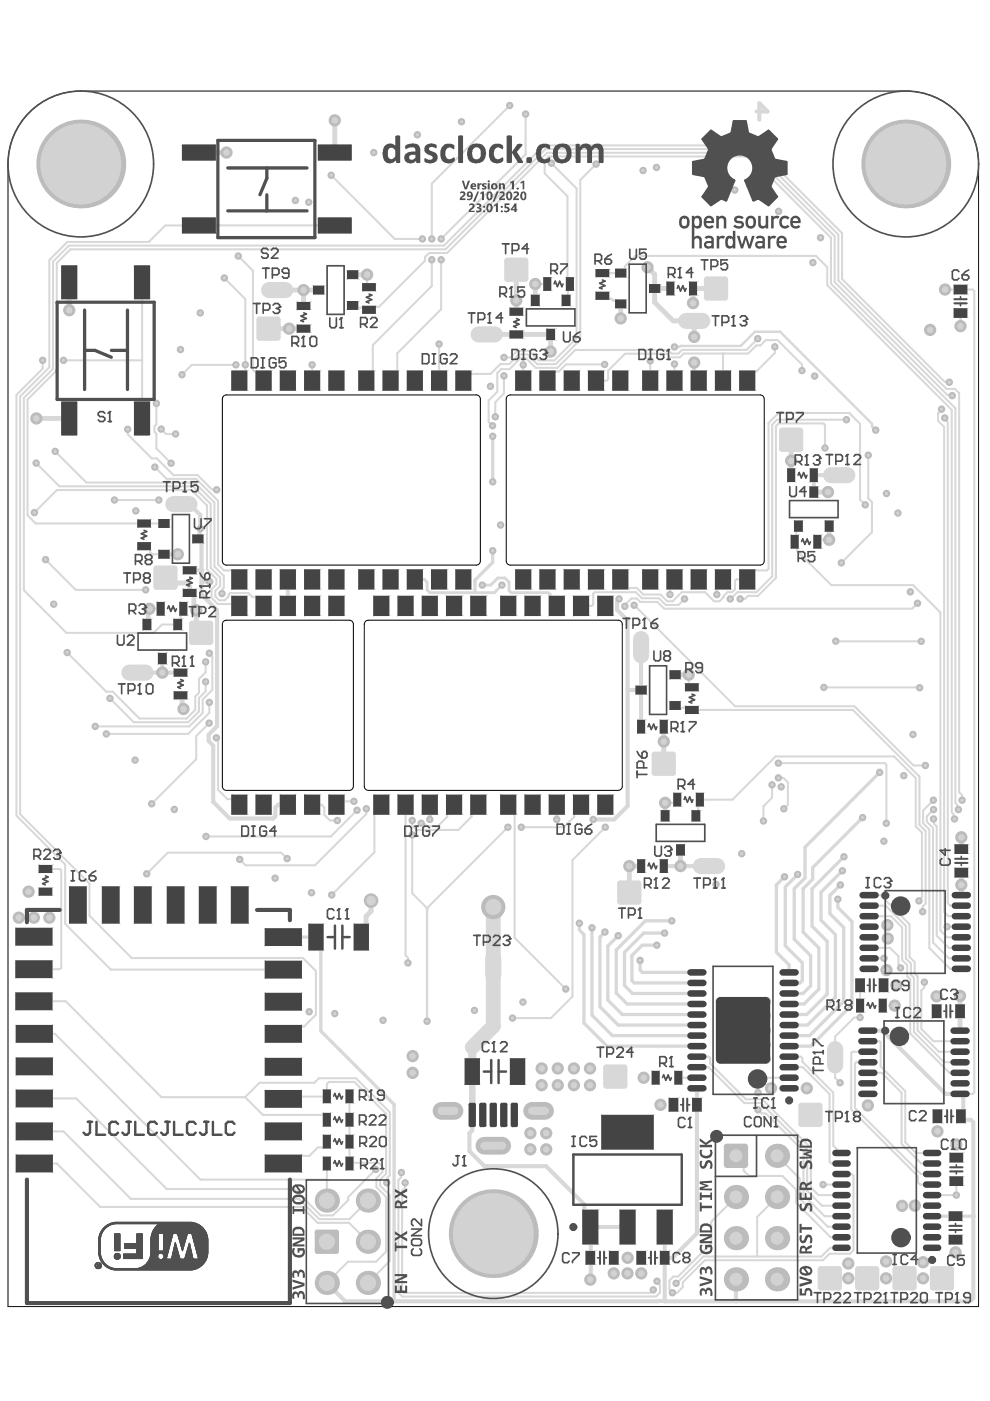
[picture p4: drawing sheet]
<svg xmlns="http://www.w3.org/2000/svg" width="210mm" height="297mm" viewBox="0 0 210 297" stroke-linecap="round" stroke-linejoin="round" font-family="sans-serif">
<path d="M6.2 23.8a15.4 15.4 0 0 1 10.9-4.5h174.9a15.4 15.4 0 0 1 15.5 15.5v242.2h-205.8v-242.2a15.4 15.4 0 0 1 4.5-11zM47.4 84l.6-.3h53a.86 .86 0 0 1 .8 .9v34.4a.86 .86 0 0 1-.8 .8h-53a.86 .86 0 0 1-.9-.8v-34.4zM107.6 84l.6-.3h53a.86 .86 0 0 1 .8 .9v34.4a.86 .86 0 0 1-.8 .8h-53a.86 .86 0 0 1-.9-.8v-34.4zM47.4 131.7l.6-.2h26.1a.86 .86 0 0 1 .8 .9v34.3a.86 .86 0 0 1-.8 .9h-26.1a.86 .86 0 0 1-.9-.9v-34.3zM77.5 131.7l.6-.2h53a.86 .86 0 0 1 .8 .9v34.3a.86 .86 0 0 1-.8 .9h-53a.86 .86 0 0 1-.9-.9v-34.3z" fill="none" stroke="#000" stroke-width=".21"/>
<path d="M206.4 275.3l-.7 .6" fill="none" stroke="#d8d8d8" stroke-width=".87"/>
<circle cx="206.4" cy="257.9" r=".35" fill="#d8d8d8"/>
<path d="M184.4 218.5h2.7M203.6 231.9h.4l.2 .3M203.7 236.8l.6 .6h1.5l.6 .5" fill="none" stroke="#d8d8d8" stroke-width=".87"/>
<g fill="none" stroke="#d8d8d8" stroke-width=".44">
<path d="M199.6 86.7l-.7 .9M200.3 80.9l1 .1M200.3 88.6v.3M200.8 83.7h.9l.2 .2M194.5 127.9l-1.1 1.1M194.5 127.9h.1M194.9 145.7l.1 .1M187.6 161.8l.3 .3M187.9 174.5v.1M189.6 160.4l4.6 4.6M194.2 175.2l1.3 1.3M196.5 174.2l1.3 1.3"/>
<path d="M197.9 169.7h.1M197.9 171.6h.1M197.9 173.6l.1 1 .6 .6M201.8 172.2l.4 .4M202.2 173.4l.2 .2M203.4 168l.6 .6v1.1M184.3 189.8h2.4M184.3 192h3.5M195.5 190.2l-.7 .8M195.6 192.2v1.1M199.4 197.3l1.4 1.4M201 191.5l.5 .5"/>
<path d="M182.4 208.9v4.3M184.3 203.2h3.1M190.5 202.8v1.7l.4 .4v.3M191.3 203.5l1.1 1.1v2.4l.6 .7M192.1 203.2l1 1.1v2.4l.7 .6M192.8 202.9l1.1 1.1v2.4l.7 .6M184 220.8h2.4l.3 .2M184.4 227.5h2.5M206.6 231.6l-.3 .3h-2.3M194.6 250.7l.5 .5M202.8 250.4v3h-5.2"/>
</g>
<path d="M203.6 211.1v3.3" fill="none" stroke="#d8d8d8" stroke-width="1"/>
<path d="M197.6 257.9h5" fill="none" stroke="#d8d8d8" stroke-width=".7"/>
<circle cx="186.5" cy="163.8" r=".35" fill="#d8d8d8"/>
<path d="M182.3 105.9l1.2 1.1M184.1 105.7l.8 .7M180.7 223l-.2 .2M181.5 225.2l-.2 .3M175.9 246.3l.3 .4h2.2M177.3 243.5v.5l.5 .5h.6M178.4 248.9h2.2l.4 .4M175.5 260.1h2.9M176 264.6h1.9M176.1 262.3h2.3M181 265.1l-.8 .7h-4.3" fill="none" stroke="#d8d8d8" stroke-width=".44"/>
<path d="M184.9 89.9v.5l.8 .8" fill="none" stroke="#d8d8d8" stroke-width=".52"/>
<circle cx="177.1" cy="224.2" r=".22" fill="#d8d8d8"/>
<path d="M177.1 224.2v4.3" fill="none" stroke="#d8d8d8" stroke-width=".44"/>
<circle cx="177.1" cy="224.2" r=".22" fill="#d8d8d8"/>
<path d="M181.1 215.7l-4 4.1" fill="none" stroke="#d8d8d8" stroke-width=".44"/>
<path d="M176 189.8v3.9M177.6 190.6v1.8" fill="none" stroke="#d8d8d8" stroke-width=".7"/>
<circle cx="178.2" cy="187.6" r=".35" fill="#d8d8d8"/>
<path d="M178.2 187.6l-2.2 2.2" fill="none" stroke="#d8d8d8" stroke-width=".7"/>
<circle cx="178.6" cy="184.6" r=".35" fill="#d8d8d8"/>
<path d="M175.4 56.7v3.8M177.2 135.9v.1M169.8 224l.3 .3v.8M168.8 252.2v2.8M171.1 252.5l3.2 3.1M171.9 251.8l1.6 1.6" fill="none" stroke="#d8d8d8" stroke-width=".44"/>
<path d="M175.8 111.5v3" fill="none" stroke="#d8d8d8" stroke-width="1"/>
<path d="M172.2 188.4h.1M172.3 183.9v2.5M171.9 209l-1.6 1.6M173.6 209.7l-3.1 3.2" fill="none" stroke="#d8d8d8" stroke-width=".7"/>
<circle cx="169.1" cy="185.4" r=".35" fill="#d8d8d8"/>
<path d="M170 77.3v1.3M169.3 111.5l-.5 .5v2.5l-.3 .4 .5 .5v1.4M173.7 114.5l-.4 .4M162.4 228.5h4.9" fill="none" stroke="#d8d8d8" stroke-width=".44"/>
<path d="M164.6 201.9l2.7 2.7v1.6" fill="none" stroke="#d8d8d8" stroke-width=".7"/>
<circle cx="166.3" cy="185.9" r=".35" fill="#d8d8d8"/>
<g fill="none" stroke="#d8d8d8" stroke-width=".44">
<path d="M160.4 73.2l-1.8 1.8M160.4 78.8h-.5l-1.5 1.5v.4M160.7 71.8l-2.4 2.4M162.4 72.1h2.5M164.3 73.5v1.3M165.1 89.8l-.6 .6M149.5 125.6l1.9 1.9h1.2l.8-.9v-.2M155.8 124.9l-.6 .7M159.9 120.9l-1.5 1.5v.4h-2.2l-.4 .4M160.4 125.6h-4.1l-1.5 1.4M160.7 126.3h-2.1l-.6 .7h-1.1M162.9 120.6l-.3 .3"/>
<path d="M148.4 169.5l-.4 .4v2.6M163.7 169.1l-1.8 1.8M165 164.9h1.1l1 1M167.1 170.6l-.9 .9M147.8 226.3h2.4M147.8 224h2.5l.3 .3v1.2M160.7 230.2v1.5M150.8 259v4.6M156 245.1l1.7 1.6v1.5l1.1 1.1"/>
</g>
<path d="M160.1 70.3l-3 3" fill="none" stroke="#d8d8d8" stroke-width=".52"/>
<path d="M147.8 230.7v3.5" fill="none" stroke="#d8d8d8" stroke-width=".87"/>
<circle cx="153.3" cy="75" r=".22" fill="#d8d8d8"/>
<path d="M141.9 271.5v1.9l.7 .7h1l1.2-1.2v-1M143.4 272.1h.1" fill="none" stroke="#d8d8d8" stroke-width=".44"/>
<path d="M140.9 275.8v.1" fill="none" stroke="#d8d8d8" stroke-width=".87"/>
<circle cx="140.9" cy="275.9" r=".44" fill="#d8d8d8"/>
<path d="M144.5 125.6l-1.9 1.9h-1.1M143.1 149.6l.5 .5h2.6l.5 .4M143.6 169.5v.1M143.6 169.6l-.6 .6h-2M142.8 270.7h1" fill="none" stroke="#d8d8d8" stroke-width=".44"/>
<path d="M140.7 183.6h3.6M140.9 266.7h1.7" fill="none" stroke="#d8d8d8" stroke-width=".87"/>
<path d="M142.4 195.2h.1" fill="none" stroke="#d8d8d8" stroke-width=".7"/>
<path d="M143.1 143.1h2.9" fill="none" stroke="#d8d8d8" stroke-width="1"/>
<circle cx="145.1" cy="127" r=".22" fill="#d8d8d8"/>
<path d="M142.1 75.8h2.1M143 77.2v3.5M144.6 74.2l-.8 .8h-1.4l-.7-.8M143 121.6l-1 1M145.1 127l-1.2 1.3h-2.8M139.3 271.6l.6 .8v1.7l-.8 .8" fill="none" stroke="#d8d8d8" stroke-width=".44"/>
<path d="M144.3 73.3l-.2 .3h-1.1" fill="none" stroke="#d8d8d8" stroke-width=".52"/>
<path d="M139.6 275.8l-.1 .1" fill="none" stroke="#d8d8d8" stroke-width=".87"/>
<circle cx="138.5" cy="273.5" r=".22" fill="#d8d8d8"/>
<g fill="none" stroke="#d8d8d8" stroke-width=".44">
<path d="M115.5 34v2.8M120.3 59.7l.5 .5-.4 .5M132.5 56.5v.7l-.8 .7h-4M113.5 60.2h2.5M113.6 78h4.6M113.9 77.2h3.9M114.2 76.4h3.3M118.5 78.8h-.9l-1.5 1.5v.4M120.4 63.3l-.4 .4M127.7 62.7l.6 .6h1.3l.4 .4h.9l.7 .7M128.9 78.6v1.8l-.3 .3M137.9 76.5v4.2"/>
<path d="M126.1 125.6l-.3 .3v2.3l-.3 .3h-2.3M131.5 122.8v.4M132.5 128.3v.3M133.9 126.9h1.1l.8 .7h3.6M134.4 128.3h.1M134.8 125.6l1.3 1.2h3.6M135 124.7l1.4 1.4h3.6M123.2 170.6l-1.4 1.4M138.5 273.5l-.6 .6"/>
</g>
<path d="M122.8 195.7v1.5l1 .9M128.3 197.6l-1.1 1.1M131.1 198.4l-2.2 2.2M135.7 203.6v2.1l.5 .5M136.2 200.4h3.1" fill="none" stroke="#d8d8d8" stroke-width=".7"/>
<path d="M137.3 56.7l1.5 1.5M116.8 70.9v3.6M131.6 64.4v3.1" fill="none" stroke="#d8d8d8" stroke-width="1"/>
<path d="M131.3 127v.2l-.5 .4v1.7M123.9 258.9l1.3 1.3M125.2 260.2l.1 .1M125.2 260.1v.1M125.3 266.6v.2" fill="none" stroke="#d8d8d8" stroke-width=".87"/>
<path d="M116.3 125.7l.3 .3v1.1l1.5 1.4v1.2" fill="none" stroke="#d8d8d8" stroke-width=".61"/>
<circle cx="107.7" cy="175.4" r=".22" fill="#d8d8d8"/>
<path d="M99.7 79.3h4.3M106.1 77.2h1.9M106.9 75.8h1.4M109.7 74.4h2.5M110 75.1h1.8M110.9 77.4v3.3M111.5 75.9h-1.2l-2.3 2.4h-1.7M105 85.3v3.1M96.3 170.6l-1.5 1.4M101.4 170.6l-1.4 1.4M107.8 170.6l1.3 1.4" fill="none" stroke="#d8d8d8" stroke-width=".44"/>
<path d="M107 122.5l.9 .9M107.9 125.2l.5 .5" fill="none" stroke="#d8d8d8" stroke-width=".61"/>
<path d="M109.5 63.7v2.4" fill="none" stroke="#d8d8d8" stroke-width="1"/>
<path d="M100.1 239.7l-.6 .6M99.5 244.1l3.2 3.1" fill="none" stroke="#d8d8d8" stroke-width=".87"/>
<path d="M104.5 119.2l-3.8 3.8" fill="none" stroke="#d8d8d8" stroke-width=".7"/>
<circle cx="93.5" cy="55.1" r=".22" fill="#d8d8d8"/>
<path d="M87.4 189.4l3.1 3.2M86 202.5l.5 .5v1.2M85.1 248.6l-.1 1.1M85.9 250.8v1.1l-.6 .6M85.3 273.8l.3 .3" fill="none" stroke="#d8d8d8" stroke-width=".44"/>
<circle cx="90.5" cy="192.6" r=".22" fill="#d8d8d8"/>
<path d="M87.4 174v1l.9 1M89.3 174.5l.2 .3h.6l.4 .4M79.8 251.7l2.1 2M80.6 251.4l2 2M82.1 250.7l-.1 .1M81.9 265.4l-2.2 2.1" fill="none" stroke="#d8d8d8" stroke-width=".44"/>
<path d="M88 122.8h2l.6 .6M90.6 125.1l.5 .6" fill="none" stroke="#d8d8d8" stroke-width=".61"/>
<circle cx="78" cy="254.5" r=".22" fill="#d8d8d8"/>
<path d="M80.2 246.5l.9 .9v1.1" fill="none" stroke="#d8d8d8" stroke-width=".44"/>
<circle cx="79.7" cy="247.9" r=".22" fill="#d8d8d8"/>
<path d="M78.7 190.9v2.3" fill="none" stroke="#d8d8d8" stroke-width="1"/>
<path d="M77.8 58.2v2.3l.4 .4M80.3 65.1h-1.5l-.6 .6M84.2 79.3l-1.4 1.4M80.8 170.6l-1.4 1.5M74.1 237.4v4.6M73.8 253.8v.7M74.1 246.5v.2l.2-.2" fill="none" stroke="#d8d8d8" stroke-width=".44"/>
<circle cx="75.7" cy="171.8" r=".22" fill="#d8d8d8"/>
<g fill="none" stroke="#d8d8d8" stroke-width=".44">
<path d="M71 47.8h.1M66.2 77.4v3.3M74.8 64.8l.4 .4M66.2 170.6h2l.6 .6v1.6M75 169.9h-3l-.7 .7M59.6 180.8l1.3 1.2M61.6 217.6l-1.5 1.6M64.2 203.1l2.8 2.8M60.6 232.5l-.5 .5M68.7 236.4l.6 .6v.4M69.7 229.4l-.4 .4-.1 2.7M61.7 245.1l-1.6 1.6"/>
<path d="M68.7 243.3h-1.3l-1.8 1.8M69.3 242v.6"/>
</g>
<path d="M67 198.7l1 1" fill="none" stroke="#d8d8d8" stroke-width=".7"/>
<path d="M61 170.6h-2l-.6 .6" fill="none" stroke="#d8d8d8" stroke-width=".87"/>
<circle cx="61" cy="128.5" r=".44" fill="#d8d8d8"/>
<g fill="none" stroke="#d8d8d8" stroke-width=".44">
<path d="M52 77.3v2.1l-1.3 1.3M53.6 78.4l.4 .4h.4l1.5 1.5v.4M36.8 100.7h5.1M44.9 103.8h1M46.2 119.7l1.3 1.2h1.7M38.3 131.8l-.6 .6M38.9 129.1l-.6 .6M43.9 120.7l2 2v1.2M44.4 138.5l.6 .8M44.7 120.4l2 2M44.9 124.9v1.9l1.3 1.3M45.5 120.1l1.9 2"/>
<path d="M45.6 125.3v1.1l.9 .9h1.2l.8-.8v-.4l.3-.3M47.4 124.6l-.2 .2-.1 1.1M50.3 128.1l.4 .4M50.7 122.4v.4M52.7 125.8l.8 .8h.9l1.5 1.5v.4M42.2 146.9l-.8 .8v2.8M42.2 148v2.8M43.6 140.3v2.2M44.4 153.3h.1M44.4 148.9v2.2M45 146.3l-2 2v2.9M46.2 167.4l2 2"/>
<path d="M50.8 182.2l1.3 1.3M55 229.6l-3 3"/>
</g>
<path d="M38.5 106.9h1.7M44.5 123.3h.1M46 154l-1.8 1.8v1.3l1 1" fill="none" stroke="#d8d8d8" stroke-width=".87"/>
<path d="M40.2 125.7h.6l.3 .4v2.4l.5 .5v.4M38.3 147.4h.1M38.3 147.4l.3 .4v2.2l.3 .3" fill="none" stroke="#d8d8d8" stroke-width="1"/>
<circle cx="38.6" cy="79.4" r=".22" fill="#d8d8d8"/>
<g fill="none" stroke="#d8d8d8" stroke-width=".44">
<path d="M35 47.8l-3.4 3.5M42.2 47.8h.1M40.7 77.4l-2.1 2M27.1 91v1.1M32.2 97.2h1M32.8 99l2.5 2.5M33.2 90l-.4 .4v1.2l.4 .4v3.1M34.2 91l1 1M30.5 111h4.3M30.5 115.8h.6l.7 .6v.6M31.7 129.1h2.4M34.4 132.4l-1.8 1.8"/>
<path d="M22.5 146.6h1.4M9.6 184.2h3.1l.3 .3M13 205.2l-.3 .3"/>
</g>
<path d="M34.4 139.6v3" fill="none" stroke="#d8d8d8" stroke-width=".87"/>
<path d="M31.4 131.8l-.4 .4M31.7 129.1l-.3 .2" fill="none" stroke="#d8d8d8" stroke-width="1"/>
<circle cx="9.7" cy="118.7" r=".22" fill="#d8d8d8"/>
<path d="M9 76.4v1.8M7.2 212.3h.1" fill="none" stroke="#d8d8d8" stroke-width=".44"/>
<circle cx="7.3" cy="108.7" r=".22" fill="#d8d8d8"/>
<path d="M172.5 100.7v3.6M135.9 137.2v16.9M118.1 170.6v3.1M100.1 236.4v3.3M204.2 232.2v4l-.5 .5M99.5 240.3v3.8M123.9 255.4v3.5M125.3 260.3v6.3M125.3 266.8l-.1 4.5M140.9 260.2v6.5M156 271.2h.1" fill="none" stroke="#d8d8d8" stroke-width=".87"/>
<path d="M109.5 57.2v6.5M138.8 58.2v5.9M113.5 60.2v3.5M141 170.2v2.8M203.8 177.5v2.5M144.3 180.2v3.4M203.8 185.3v4.5" fill="none" stroke="#d8d8d8" stroke-width="1"/>
<g fill="none" stroke="#d8d8d8" stroke-width=".44">
<path d="M111.4 24.2v8.5M116.3 33.2l-.8 .8M91 53.7l-.9 .8v.8M93.5 55.1v10.5M106.9 79.7v3.7M109.7 74.4l-1.4 1.4M110 75.1l-2 2.1M120.4 60.7v2.6M132.5 75l-3.6 3.6M141.3 75l.8 .8M145 75l-.8 .8M203.7 61.4h2.6l.3 .3"/>
<path d="M103.6 84.9v4.5l.8 .9M164.8 89l-1.1 1M165.1 87.6l-2.2 2.1M182.3 89.9v16M184.1 96.5v9.2M198.9 87.6v1.6l1.3 1.3M200.3 88.9l.7 .6M200.7 82.5h1.8M131.5 123.2l1.5 1.5M142 122.6v3.5M153.3 122.8l-1.3 1.4v1.9M155.8 123.2v1.7"/>
<path d="M146 143.1v1.9l.7 .7M79.4 172.1v8.6M87.4 177v12.4M94.8 172v1.2l-2 2M100 172v1.2M121.8 172v1.2M148 172.5l-.5 .5M161.9 170.9v3.2M163.7 166.4v2.7M167.1 165.9v4.7M194.2 165v10.2M194.9 164.7v10.2"/>
<path d="M195.5 176.5v13.7M195.7 171.8v2.7M197.9 171.6l-1.4 1.4v1.2M202.2 172.6v.8M191.3 196.6v6.9M192.1 196.3v6.9M192.8 196v6.9M197.8 199.8l3.4 3.4M198.6 198.4l2.6 2.6M200.2 193.3l.9 1M177.1 219.8v4.4M182.4 213.2v2.5"/>
<path d="M184.3 201h4.4M195.3 210v8.2M197 201l4.5 4.4M74.1 232.4v5M161.5 236.1h.9M176.7 231.6v11.3l.6 .6M177.1 228.5l1 1.1M180.5 223.2v12M181.3 225.5v9.4M186.7 221v5.1M191.1 231.7v10.8M191.9 231.3v10.9l2.3 2.3"/>
<path d="M69.3 250.1v4.4M81.1 248.5l-1.3 1.3v1.9M81.9 253.7v11.7M81.9 248.9l-1.3 1.2v1.3M82.6 249.2l-.5 .6v.9M82.6 253.4v14l-4.6 4.6M85.3 252.5v21.3M160.5 258v8.4M169.6 249.9v4.2M170.4 253.4l4.4 4.5M181 249.3v15.8M194.6 249.4v1.3"/>
<path d="M142.8 270.7l-.9 .8"/>
</g>
<path d="M203.7 66.4v2.7M90.5 192.6v23.9" fill="none" stroke="#d8d8d8" stroke-width=".52"/>
<g fill="none" stroke="#d8d8d8" stroke-width=".7">
<path d="M104.5 92.5v9.7M104.5 116.8v2.4M100.7 123v2.6M170.7 179.6v6.5M123.8 198.1v18.8M125.5 196.7v18.5M127.2 198.7v14.8l3.9 3.8M166.3 185.9l-1.7 1.7M170.3 197.6l3.3 3.4v8.7M172.3 186.4l-2 2M176 193.7l2.9 2.9v15.7M177.1 198.2v13.2"/>
<path d="M177.6 192.4l3 3v17.7M128.9 200.6v11.4l3 3.1M130.7 201.4v9.2M132.4 201.9v7M136.2 200.4l-2.2 2.2v5.3l.5 .5M170.1 204.1v3.8l-.5 .5M171.9 202.6v6.4"/>
</g>
<path d="M90.6 123.4v1.7M102.3 124.1h1.7M107.9 123.4v1.8" fill="none" stroke="#d8d8d8" stroke-width=".61"/>
<path d="M100.1 227.2v9.2" fill="none" stroke="#d8d8d8" stroke-width="1.4"/>
<path d="M100.1 222v5.2" fill="none" stroke="#d8d8d8" stroke-width="1.7"/>
<circle cx="69.3" cy="250.1" r=".22" fill="#d8d8d8"/>
<g fill="none" stroke="#d8d8d8" stroke-width=".44">
<path d="M116.9 34.6l5.4 5.4v31.7M126.4 34.8l-3.4 3.3v33.9M11.2 55.5v22.7M12 55.8v22.7M14.3 51.3l-3.8 3.8v22.8M30.1 59.9v28.8M50.5 54.3l3.1 3.1v21M120.3 41.6v18.1M176.2 50.4v9.7M177 50.1v9.7M177.7 49.7v9.8M178.5 49.4v9.8"/>
<path d="M52 63.4v13.9M79 73.2v6.1M84.2 74.9v4.4M93.1 72.9v7.8M106.1 77.2l-2.1 2.1M106.3 78.3l-.9 .8M111.5 75.9l2.1 2.1M128.2 77.3h-8.2l-1.5 1.5M132.5 75h8.8M145 75h8.3v5.7M162.4 72.1l-1.2 1.1h-.8M206.6 61.7v169.9"/>
<path d="M3.5 83.7v89.2M4.3 84.1v88.5M5.1 84.4v40.7M5.8 84.7v24.6l1.8 1.7M33.2 85.5v4.5M105.4 83.1l-1.8 1.8M106.9 83.4l-1.9 1.9M126.4 80.7h2.2M162.9 89.7v30.9M163.7 90v32.2M164.5 90.4v32.1M164.8 89h14.7"/>
<path d="M165.1 87.6h15M165.1 89.8h9.5l.3 .3v4.9M200.2 90.5v102.8M201 89.5v102M201.8 86.9v85.3M202.6 86.6v83.6l.4 .5v.7l.2 .2M203.4 83.3v84.7M31.8 117l.5 .5h2.5M43.9 107.2v13.5M44.7 106.8v13.6M45.5 106.5v13.6M46.2 106.2v13.5"/>
<path d="M173.7 114.5h2.1M184.9 106.4v6.4M38.3 129.7v2.1M45 139.3v7M45.9 123.9l-1 1M46.7 122.4v1.8l-1.1 1.1M47.4 122.1v2.5M133 124.7h2M133.9 126.9l-1.4 1.4M139.4 127.6l1.4 1.4M139.7 126.8l1.4 1.5M140 126.1l1.5 1.4"/>
<path d="M144.5 125.6h5M155.2 125.6h-1l-.8 .8M159.9 120.9h2.7M199.4 129.9v67.4M23.3 148.1l5.1 5M41.4 150.5l-1.8 1.8M41.6 156.1v4.9M42.2 144v2.9M42.2 150.8l-2.3 2.3M43.6 144.5v2.1M46.2 157.1v10.3M68.8 172.8l1.2 1.2"/>
<path d="M86 170.6v31.9M109.1 172v26.8M110.5 175.4h9M148.4 169.5h6.9M187.9 162.1v12.4M193.7 162.3h2.5M194.9 174.9l1.4 1.3v15.4l-.7 .6M195.7 174.5l1.3 1.4v25.1M197.8 175.5v24.3M197.9 169.7l-2.2 2.1M198.6 175.2v23.2M13 184.5v20.7"/>
<path d="M13.8 183.3v12.6M19 187.3v6.8M121.4 182.4v28.9M200.8 196.5h3M200.8 198.7h3M201.5 192h2.3M67 205.9v9.2l-2.5 2.5M108.7 215.9h8.1M181.1 215.7h1.3M193 207.7v11.4M193.8 207.3v11.5M194.6 207v11.5"/>
<path d="M195.3 218.2l2.6 2.6h6.1M196 209.4l-.7 .6M201.2 203.2h2.6M201.5 205.4h2.3M52 232.6l3.7 3.8M67.6 228.6l-.9 1M81.9 236.1v12.8M82.6 235.8v13.4M143.8 228.5h4M158.2 233.1h3.4M167.3 224h2.5M167.3 226.3h2.9"/>
<path d="M175.9 232v14.3M180.7 223h3.3M181.5 225.2h2.5M199.1 223h4.9M200.2 225.2h3.8M201.3 227.5h2.3M64 255.9l3.3 3.4M69.3 242.6l-.6 .7M69.3 246.7v3.4M74.1 242v4.5M158.8 249.3h7.1M170.4 244.1v9.3"/>
<path d="M171.1 243.7v8.8M171.9 243.4v8.4M173.5 253.4h4.9M174.3 255.6h4.1M174.5 251.2h3.9M174.8 257.9h3.6M191.1 242.5l4.2 4.2h2.3M194.2 244.5h3.4M195.1 251.2h2.5M195.3 248.9h2.3M175.9 265.8l-1.4 1.4M176 264.6l-1.8 1.8h-13.7"/>
</g>
<path d="M67.6 61.5h-3.2v3.4M103.2 70.9h13.6M167.7 97.7v3M172.5 104.3h3.1M31.4 129.3v2.5M39.5 123.6l.7 .7v1.4M41.6 129.4v3.7M140.7 154.1v3.1M133.4 183.6h2.5M203.6 214.4v4.1" fill="none" stroke="#d8d8d8" stroke-width="1"/>
<g fill="none" stroke="#d8d8d8" stroke-width=".87">
<path d="M147.2 76.9v2.8l.9 1M172.5 100.7h5.4M46 129.3v24.7M61 122.8v5.7M45.2 158.1v11.9l3.5 3.5M133.1 146.3h2.8M58.4 171.2v1.9l-.5 .4M144.3 183.6h6M147.8 234.2v27.3M200.5 231.9h3.1M206.4 237.9v37.4M102.7 247.2h13.1"/>
<path d="M133 260.1v.1M140.9 266.7v9.1h-1.3M156 271.2v4.7h-15.1"/>
</g>
<g fill="none" stroke="#d8d8d8" stroke-width=".7">
<path d="M68 199.7v18.9M136.5 197.8h4.4M136.8 195.2h5.6M164.6 187.6v14.3M166.5 188v12.5M170.3 188.4v9.2M172.2 188.4v8l3.2 3.2M174.1 189.2v5.9l3 3.1M130.7 210.6l2.3 2.3h14.8M131.1 217.3h16.7M132.4 208.9l1.7 1.7h13.7M136.2 206.2h11.6"/>
<path d="M167.3 217.3h3.9M167.3 219.6h4.3M167.3 210.6h3M167.3 212.9h3.2M83.6 234.2v41.7M202.6 257.9h3.8"/>
</g>
<path d="M144.3 73.3h12.8M160.1 70.3h5.3" fill="none" stroke="#d8d8d8" stroke-width=".52"/>
<path d="M105.5 122.5h1.5M108.4 125.7h7.9" fill="none" stroke="#d8d8d8" stroke-width=".61"/>
<circle cx="126.4" cy="34.8" r=".22" fill="#d8d8d8"/>
<path d="M75.2 65.2h2.6l.4 .5M79 79.3l-1.3 1.4M99.7 79.3l-1.5 1.4M77.7 171.5v1.1M88.3 176h8.9M90.5 175.2h2.3M84.5 274.1l.8 .8" fill="none" stroke="#d8d8d8" stroke-width=".44"/>
<path d="M77.6 197.7l-1 1" fill="none" stroke="#d8d8d8" stroke-width="1"/>
<circle cx="91.5" cy="55.1" r=".22" fill="#d8d8d8"/>
<path d="M74.8 58.2h3M56.9 69.7h7.5M41.6 133.1l1.1 1.1" fill="none" stroke="#d8d8d8" stroke-width="1"/>
<g fill="none" stroke="#d8d8d8" stroke-width=".44">
<path d="M83.7 50.7h5.9M91 53.7h3.8M91.5 55.1v5.5M34.4 132.4h3.3M48.8 125.8h3.9M49.2 120.9l1.5 1.5M20.2 154h19.9M22.5 155.6h17.4M28.4 153.1h11.5M43.6 146.6l-1.4 1.4M43.6 142.5l-1.4 1.5M44.4 153.3l-2.8 2.8"/>
<path d="M48.2 169.4h2.5M70 174h1.5M35.6 180.8l-4.5 4.5M52.1 183.5h14.7M61.6 217.6h2.9M55 229.6h11.7M55.7 236.4h13M60.6 232.5h8.6M61.7 245.1h3.9M68 257.7h2.6"/>
</g>
<path d="M40.2 120.9h2.5M29.1 142.6h9.2M69.3 272l3.9 3.9" fill="none" stroke="#d8d8d8" stroke-width=".87"/>
<path d="M60.1 198.7h6.9" fill="none" stroke="#d8d8d8" stroke-width=".7"/>
<circle cx="42.7" cy="120.9" r=".44" fill="#d8d8d8"/>
<g fill="none" stroke="#d8d8d8" stroke-width=".87">
<path d="M160.4 23.6h2.3l-1.7-1.7v3.5M40.2 106.9l2.3 2.3-.2 4.7-.3 .4M42.2 114.3l.5 .5v11.2l3.3 3.3M42.7 123.3h1.8M130.8 129.3l2.3 2.2v14.8M133.1 146.3v24.6l-2.9 2.8h-4.4M48.7 173.5h9.2M91.1 170.6v3.1M187.1 218.5l13.4 13.4M115.8 247.2l8.1 8.2M73.2 275.9h66.3M125.2 260.1h7.8"/>
<path d="M147.8 261.5l-5.2 5.2M156 275.9h49.7"/>
</g>
<g fill="none" stroke="#d8d8d8" stroke-width="1">
<path d="M42.2 32.3h5.8M71 25.5v6.8M14.7 59.9v5.9M58.8 61.5h5.6M138.8 61.2h3.3M138.8 64.1l3.9 3.9h4.5v3.4M151.8 61.2h-4.9v3.1M7.7 88.7h7M167.7 93.2v4.5M34.8 117.5h2.9M35.1 122.5l1.1 1.1h3.3M140.7 157.2v4.7"/>
<path d="M78.7 193.2l-1.1 1.1v3.4M133.4 183.6v5.6"/>
</g>
<g fill="none" stroke="#d8d8d8" stroke-width=".44">
<path d="M70.2 37.2l13.5 13.5M108.1 22.4l-16.6 16.5v11.8M111.4 32.7l-17.9 18M115.5 36.8l4.8 4.8M116.3 33.2h42.7l17.2 17.2M14.3 51.3h17.3M47.6 58.9l4.4 4.5M71 47.8h-36M90.1 55.3l-9.8 9.8M132.5 56.5l2.2-2.2h38.3l2.4 2.4M177 50.1l-17.7-17.7h-43.3l-21.2 21.3M177 59.8l23.8 23.9"/>
<path d="M177.7 49.7l-18.1-18.1h-43.9l-21.3 21.3h-79.5l-2.9 2.9M177.7 59.5l23 23M178.5 49.4l-18.5-18.6h-44.7l-21.2 21.3h-79.5l-3.4 3.4M178.5 59.2l21.8 21.7M9 78.2l-5.5 5.5M10.5 77.9l-6.2 6.2M11.2 78.2l-6.1 6.2M12 78.5l-6.2 6.2M13.5 76.4h16.6M40.7 77.4h9.3M91.5 60.6l-12.5 12.6M93.5 65.6l-9.3 9.3"/>
<path d="M105.4 79.1v4M111.8 75.1l2.1 2.1M112.2 74.4l2 2M122.3 71.7l-4.8 4.7M123 72l-5.2 5.2M141.7 74.2h-19.8l-3.7 3.8M144.6 74.2h13.7M153.3 75h5.3M164.3 74.8l-3.9 4M164.9 72.1l5.1 5.2M175.4 60.5l26.4 26.4M176.2 60.1l26.4 26.5"/>
<path d="M200.4 61.4h3.3M7.7 98.2l4.9 4.9h28.3l3.8 3.7M11.7 95.7l6.6 6.6h23l4.2 4.2M27.1 92.1l5.1 5.1M33.2 95.1l3.1 3.1M33.2 97.2l3.6 3.5M35.2 92h2M180.1 87.6l2.2 2.3M202.5 82.5l.9 .8M7.6 111h22.9M9.7 118.7l6.4 6.4h14.8M24.3 106h9.4"/>
<path d="M35.3 101.5h6.3l4.6 4.7M41.9 100.7l3 3.1M43.9 107.2l-3.3-3.3h-28.5l-4.8 4.8M169 116.8l7.3 7.3h17.3l5.8 5.8M184.9 112.8l-6.5 6.5M5.1 125.1l9 9.1h18.5M14.2 138.4l8.3 8.2M46.2 128.1h4.1M126.1 125.6h8.7M134.5 128.3l21.4 21.4h25.3l12.5 12.6M140.8 129h52.6M163.7 122.2l-3.3 3.4"/>
<path d="M164.5 122.5l-3.8 3.8M177.2 136h18.1M23.9 146.6l5.7 5.7h10M43 151.2l-2.9 2.8M44.4 151.1l-4.5 4.5M146.7 150.5h34.1l14.1 14.2M174.7 145.7h20.2M3.5 172.9l10.3 10.4M4.3 172.6l14.7 14.7M41.6 161l-9.4 9.4M75.7 171.8l-5.6 5.5h-26.4M77.7 172.6l-10.9 10.9"/>
<path d="M100 173.2l-2.8 2.8M107.7 175.4l-17.2 17.2M121.8 173.2l-2.3 2.2M128.3 175.4l-6.9 7M165 161.8h22.6M189.6 160.4h-25.2l-9.1 9.1M13.8 195.9l9.7 9.7h36.6M19 194.1l8.9 9h36.3M35.6 180.8h24M79.4 180.7l-9.1 9M109.1 198.8l10.9 10.9M184.3 194.3h4.6l2.4 2.3"/>
<path d="M186.7 189.8l6.1 6.2M187.8 192l4.3 4.3M201.1 194.3h2.7M7.2 205.5h5.5M7.2 212.3h6.7l20.3 20.3h17.8M7.3 219.2h4.4l30.8 30.9h26.8M121.4 211.3l-4.6 4.6M188.7 201l1.8 1.8M193 219.1l8.3 8.4M193.8 218.8l6.4 6.4M194.6 218.5l4.5 4.5M196 208.2v1.2"/>
<path d="M201.2 201h2.6M7.3 239.9h6.2l14.2 14.3h35.7l4.3 4.3h6.4l3.9-4M7.3 232.9h8.9l19.1 19.2h27.1l5.6 5.6M67.6 228.6h7.9l7.1 7.2M69.7 229.4h5.4l6.8 6.7M150.2 226.3l7.6 7.6h3.5l9.8 9.8M150.6 225.5l7.6 7.6M160.7 235.3l.8 .8M161.6 233.1l10.3 10.3M162.4 236.1l8 8M162.4 228.5l-1.7 1.7M170.1 225.1l6.6 6.5"/>
<path d="M170.2 226.3l5.7 5.7M180.5 235.2l14.1 14.2M181.3 234.9l14 14M186.7 226.1l5.2 5.2M186.9 227.5l4.2 4.2M7.3 246.7h4.8l9.1 9.2h42.8M67.3 259.3h6.7l4 4M73.8 254.5l-3.2 3.2M74.3 246.5h5.9M79.7 247.9l-5.9 5.9M85 249.7l-.5 .5v23.9M156 253.8l-5.2 5.2"/>
<path d="M164.8 253.8l-4.3 4.2M164.8 245.1l4.8 4.8M165.9 249.3l2.9 2.9M168.8 255l7.3 7.3M169.6 254.1l5.9 6M79.7 267.5h-5.9l-4.5 4.5M85.3 274.9h53.8M85.6 274.1h52.3M150.8 263.6l-7 7.1M160.5 266.4h-11.4l-5.6 5.7M174.5 267.2h-25.1l-4.6 4.7"/>
</g>
<g fill="none" stroke="#d8d8d8" stroke-width=".7">
<path d="M182.9 173.3l-10.6 10.6M186.5 163.8l-15.8 15.8M136.5 197.8l-4.1 4.1M136.8 195.2l-6.1 6.2M169.1 185.4l-2.6 2.6M170.7 186.1l-2.3 2.3v10.7l3.5 3.5M175.4 199.6v11.2l-4.3 4.3h-3.8M178.6 184.6l-4.5 4.6M178.9 181.6l-6.7 6.8M68 218.6l15.6 15.6M123.8 216.9l4.9 4.9h19.1M125.5 215.2l4.3 4.4h18"/>
<path d="M131.9 215.1h15.9M134.5 208.4h13.3M166.5 200.5l3.6 3.6M167.3 208.4h2.3M177.1 211.4l-5.9 5.9M178.9 212.3l-7.3 7.3M180.6 213.1l-8.7 8.7h-4.6"/>
</g>
<path d="M105.5 122.5l-1.5 1.6M106.4 124.1l-1.6 1.6h-13.7" fill="none" stroke="#d8d8d8" stroke-width=".61"/>
<path d="M165.4 70.3l19.5 19.6" fill="none" stroke="#d8d8d8" stroke-width=".52"/>
<path d="M104.6 192.3v25.3l-4.5 4.4" fill="none" stroke="#d8d8d8" stroke-width="3.1"/>
<circle cx="178.1" cy="229.6" r=".79" fill="#bcbcbc"/>
<circle cx="178.1" cy="229.6" r=".34" fill="#d2d2d2"/>
<circle cx="197.9" cy="171.6" r=".79" fill="#bcbcbc"/>
<circle cx="197.9" cy="171.6" r=".34" fill="#d2d2d2"/>
<circle cx="202.4" cy="173.6" r=".79" fill="#bcbcbc"/>
<circle cx="202.4" cy="173.6" r=".34" fill="#d2d2d2"/>
<circle cx="194.8" cy="191" r=".79" fill="#bcbcbc"/>
<circle cx="194.8" cy="191" r=".34" fill="#d2d2d2"/>
<circle cx="195.6" cy="193.3" r=".79" fill="#bcbcbc"/>
<circle cx="195.6" cy="193.3" r=".34" fill="#d2d2d2"/>
<circle cx="204" cy="169.7" r=".79" fill="#bcbcbc"/>
<circle cx="204" cy="169.7" r=".34" fill="#d2d2d2"/>
<circle cx="197.9" cy="169.7" r=".79" fill="#bcbcbc"/>
<circle cx="197.9" cy="169.7" r=".34" fill="#d2d2d2"/>
<circle cx="200.3" cy="88.6" r=".79" fill="#bcbcbc"/>
<circle cx="200.3" cy="88.6" r=".34" fill="#d2d2d2"/>
<circle cx="147.2" cy="71.4" r="1.31" fill="#bcbcbc"/>
<circle cx="147.2" cy="71.4" r=".69" fill="#d2d2d2"/>
<circle cx="78.7" cy="190.9" r="1.55" fill="#bcbcbc"/>
<circle cx="78.7" cy="190.9" r="1.03" fill="#d2d2d2"/>
<circle cx="30.9" cy="125.1" r=".79" fill="#bcbcbc"/>
<circle cx="30.9" cy="125.1" r=".34" fill="#d2d2d2"/>
<circle cx="64.4" cy="61.5" r="1.31" fill="#bcbcbc"/>
<circle cx="64.4" cy="61.5" r=".69" fill="#d2d2d2"/>
<circle cx="175.6" cy="104.3" r="1.31" fill="#bcbcbc"/>
<circle cx="175.6" cy="104.3" r=".69" fill="#d2d2d2"/>
<circle cx="188" cy="104.6" r=".79" fill="#bcbcbc"/>
<circle cx="188" cy="104.6" r=".34" fill="#d2d2d2"/>
<circle cx="37.7" cy="117.5" r="1.31" fill="#bcbcbc"/>
<circle cx="37.7" cy="117.5" r=".69" fill="#d2d2d2"/>
<circle cx="196.2" cy="162.3" r=".79" fill="#bcbcbc"/>
<circle cx="196.2" cy="162.3" r=".34" fill="#d2d2d2"/>
<circle cx="177.2" cy="135.9" r=".79" fill="#bcbcbc"/>
<circle cx="177.2" cy="135.9" r=".34" fill="#d2d2d2"/>
<circle cx="137.3" cy="56.7" r="1.31" fill="#bcbcbc"/>
<circle cx="137.3" cy="56.7" r=".69" fill="#d2d2d2"/>
<circle cx="187.9" cy="271" r="1.31" fill="#bcbcbc"/>
<circle cx="187.9" cy="271" r=".69" fill="#d2d2d2"/>
<circle cx="195.7" cy="271" r="1.31" fill="#bcbcbc"/>
<circle cx="195.7" cy="271" r=".69" fill="#d2d2d2"/>
<circle cx="179.9" cy="271" r="1.31" fill="#bcbcbc"/>
<circle cx="179.9" cy="271" r=".69" fill="#d2d2d2"/>
<circle cx="179.9" cy="267.9" r="1.31" fill="#bcbcbc"/>
<circle cx="179.9" cy="267.9" r=".69" fill="#d2d2d2"/>
<circle cx="187.9" cy="267.4" r="1.31" fill="#bcbcbc"/>
<circle cx="187.9" cy="267.4" r=".69" fill="#d2d2d2"/>
<circle cx="195.7" cy="267.6" r="1.31" fill="#bcbcbc"/>
<circle cx="195.7" cy="267.6" r=".69" fill="#d2d2d2"/>
<circle cx="133.4" cy="183.6" r="1.31" fill="#bcbcbc"/>
<circle cx="133.4" cy="183.6" r=".69" fill="#d2d2d2"/>
<circle cx="41.6" cy="129.4" r="1.31" fill="#bcbcbc"/>
<circle cx="41.6" cy="129.4" r=".69" fill="#d2d2d2"/>
<circle cx="38.9" cy="150.3" r="1.31" fill="#bcbcbc"/>
<circle cx="38.9" cy="150.3" r=".69" fill="#d2d2d2"/>
<circle cx="140.7" cy="157.2" r="1.31" fill="#bcbcbc"/>
<circle cx="140.7" cy="157.2" r=".69" fill="#d2d2d2"/>
<circle cx="167.7" cy="97.7" r="1.31" fill="#bcbcbc"/>
<circle cx="167.7" cy="97.7" r=".69" fill="#d2d2d2"/>
<circle cx="146.9" cy="64.3" r="1.31" fill="#bcbcbc"/>
<circle cx="146.9" cy="64.3" r=".69" fill="#d2d2d2"/>
<circle cx="109.5" cy="63.7" r="1.31" fill="#bcbcbc"/>
<circle cx="109.5" cy="63.7" r=".69" fill="#d2d2d2"/>
<circle cx="61.3" cy="69.7" r="1.31" fill="#bcbcbc"/>
<circle cx="61.3" cy="69.7" r=".69" fill="#d2d2d2"/>
<circle cx="91.5" cy="55.1" r=".79" fill="#bcbcbc"/>
<circle cx="91.5" cy="55.1" r=".34" fill="#d2d2d2"/>
<circle cx="93.5" cy="55.1" r=".79" fill="#bcbcbc"/>
<circle cx="93.5" cy="55.1" r=".34" fill="#d2d2d2"/>
<circle cx="89.6" cy="50.7" r=".79" fill="#bcbcbc"/>
<circle cx="89.6" cy="50.7" r=".34" fill="#d2d2d2"/>
<circle cx="91.5" cy="50.7" r=".79" fill="#bcbcbc"/>
<circle cx="91.5" cy="50.7" r=".34" fill="#d2d2d2"/>
<circle cx="93.5" cy="50.7" r=".79" fill="#bcbcbc"/>
<circle cx="93.5" cy="50.7" r=".34" fill="#d2d2d2"/>
<circle cx="122.8" cy="195.7" r=".79" fill="#bcbcbc"/>
<circle cx="122.8" cy="195.7" r=".34" fill="#d2d2d2"/>
<circle cx="70.3" cy="189.7" r=".79" fill="#bcbcbc"/>
<circle cx="70.3" cy="189.7" r=".34" fill="#d2d2d2"/>
<circle cx="160.7" cy="71.8" r=".79" fill="#bcbcbc"/>
<circle cx="160.7" cy="71.8" r=".34" fill="#d2d2d2"/>
<circle cx="174.9" cy="95" r=".79" fill="#bcbcbc"/>
<circle cx="174.9" cy="95" r=".34" fill="#d2d2d2"/>
<circle cx="165.6" cy="166.8" r=".79" fill="#bcbcbc"/>
<circle cx="165.6" cy="166.8" r=".34" fill="#d2d2d2"/>
<circle cx="32.8" cy="99" r=".79" fill="#bcbcbc"/>
<circle cx="32.8" cy="99" r=".34" fill="#d2d2d2"/>
<circle cx="38.6" cy="79.4" r=".79" fill="#bcbcbc"/>
<circle cx="38.6" cy="79.4" r=".34" fill="#d2d2d2"/>
<circle cx="58.3" cy="186.2" r=".79" fill="#bcbcbc"/>
<circle cx="58.3" cy="186.2" r=".34" fill="#d2d2d2"/>
<circle cx="157.3" cy="181" r=".79" fill="#bcbcbc"/>
<circle cx="157.3" cy="181" r=".34" fill="#d2d2d2"/>
<circle cx="166.2" cy="171.5" r=".79" fill="#bcbcbc"/>
<circle cx="166.2" cy="171.5" r=".34" fill="#d2d2d2"/>
<circle cx="170" cy="78.6" r=".79" fill="#bcbcbc"/>
<circle cx="170" cy="78.6" r=".34" fill="#d2d2d2"/>
<circle cx="28.8" cy="108.3" r=".79" fill="#bcbcbc"/>
<circle cx="28.8" cy="108.3" r=".34" fill="#d2d2d2"/>
<circle cx="156.9" cy="127" r=".79" fill="#bcbcbc"/>
<circle cx="156.9" cy="127" r=".34" fill="#d2d2d2"/>
<circle cx="154.8" cy="127" r=".79" fill="#bcbcbc"/>
<circle cx="154.8" cy="127" r=".34" fill="#d2d2d2"/>
<circle cx="145.1" cy="127" r=".79" fill="#bcbcbc"/>
<circle cx="145.1" cy="127" r=".34" fill="#d2d2d2"/>
<circle cx="134.4" cy="128.3" r=".79" fill="#bcbcbc"/>
<circle cx="134.4" cy="128.3" r=".34" fill="#d2d2d2"/>
<circle cx="142" cy="126.1" r=".79" fill="#bcbcbc"/>
<circle cx="142" cy="126.1" r=".34" fill="#d2d2d2"/>
<circle cx="132.5" cy="128.6" r=".79" fill="#bcbcbc"/>
<circle cx="132.5" cy="128.6" r=".34" fill="#d2d2d2"/>
<circle cx="131.3" cy="127" r=".79" fill="#bcbcbc"/>
<circle cx="131.3" cy="127" r=".34" fill="#d2d2d2"/>
<circle cx="105" cy="88.4" r=".79" fill="#bcbcbc"/>
<circle cx="105" cy="88.4" r=".34" fill="#d2d2d2"/>
<circle cx="104.4" cy="90.3" r=".79" fill="#bcbcbc"/>
<circle cx="104.4" cy="90.3" r=".34" fill="#d2d2d2"/>
<circle cx="174.7" cy="145.7" r=".79" fill="#bcbcbc"/>
<circle cx="174.7" cy="145.7" r=".34" fill="#d2d2d2"/>
<circle cx="165" cy="161.8" r=".79" fill="#bcbcbc"/>
<circle cx="165" cy="161.8" r=".34" fill="#d2d2d2"/>
<circle cx="44.4" cy="153.3" r=".79" fill="#bcbcbc"/>
<circle cx="44.4" cy="153.3" r=".34" fill="#d2d2d2"/>
<circle cx="44.4" cy="148.9" r=".79" fill="#bcbcbc"/>
<circle cx="44.4" cy="148.9" r=".34" fill="#d2d2d2"/>
<circle cx="23.3" cy="148.1" r=".79" fill="#bcbcbc"/>
<circle cx="23.3" cy="148.1" r=".34" fill="#d2d2d2"/>
<circle cx="190.9" cy="205.2" r=".79" fill="#bcbcbc"/>
<circle cx="190.9" cy="205.2" r=".34" fill="#d2d2d2"/>
<circle cx="50" cy="77.4" r=".79" fill="#bcbcbc"/>
<circle cx="50" cy="77.4" r=".34" fill="#d2d2d2"/>
<circle cx="52" cy="77.3" r=".79" fill="#bcbcbc"/>
<circle cx="52" cy="77.3" r=".34" fill="#d2d2d2"/>
<circle cx="44.5" cy="123.3" r=".79" fill="#bcbcbc"/>
<circle cx="44.5" cy="123.3" r=".34" fill="#d2d2d2"/>
<circle cx="47.1" cy="125.9" r=".79" fill="#bcbcbc"/>
<circle cx="47.1" cy="125.9" r=".34" fill="#d2d2d2"/>
<circle cx="66.2" cy="77.4" r=".79" fill="#bcbcbc"/>
<circle cx="66.2" cy="77.4" r=".34" fill="#d2d2d2"/>
<circle cx="107.7" cy="175.4" r=".79" fill="#bcbcbc"/>
<circle cx="107.7" cy="175.4" r=".34" fill="#d2d2d2"/>
<circle cx="110.5" cy="175.4" r=".79" fill="#bcbcbc"/>
<circle cx="110.5" cy="175.4" r=".34" fill="#d2d2d2"/>
<circle cx="71.5" cy="174" r=".79" fill="#bcbcbc"/>
<circle cx="71.5" cy="174" r=".34" fill="#d2d2d2"/>
<circle cx="87.4" cy="177" r=".79" fill="#bcbcbc"/>
<circle cx="87.4" cy="177" r=".34" fill="#d2d2d2"/>
<circle cx="93.1" cy="72.9" r=".79" fill="#bcbcbc"/>
<circle cx="93.1" cy="72.9" r=".34" fill="#d2d2d2"/>
<circle cx="88" cy="81.9" r=".79" fill="#bcbcbc"/>
<circle cx="88" cy="81.9" r=".34" fill="#d2d2d2"/>
<circle cx="121.2" cy="81.9" r=".79" fill="#bcbcbc"/>
<circle cx="121.2" cy="81.9" r=".34" fill="#d2d2d2"/>
<circle cx="110.9" cy="77.4" r=".79" fill="#bcbcbc"/>
<circle cx="110.9" cy="77.4" r=".34" fill="#d2d2d2"/>
<circle cx="106.9" cy="75.8" r=".79" fill="#bcbcbc"/>
<circle cx="106.9" cy="75.8" r=".34" fill="#d2d2d2"/>
<circle cx="106.9" cy="79.7" r=".79" fill="#bcbcbc"/>
<circle cx="106.9" cy="79.7" r=".34" fill="#d2d2d2"/>
<circle cx="104" cy="81.9" r=".79" fill="#bcbcbc"/>
<circle cx="104" cy="81.9" r=".34" fill="#d2d2d2"/>
<circle cx="187.4" cy="203.2" r=".79" fill="#bcbcbc"/>
<circle cx="187.4" cy="203.2" r=".34" fill="#d2d2d2"/>
<circle cx="169.1" cy="185.4" r=".79" fill="#bcbcbc"/>
<circle cx="169.1" cy="185.4" r=".34" fill="#d2d2d2"/>
<circle cx="166.3" cy="185.9" r=".79" fill="#bcbcbc"/>
<circle cx="166.3" cy="185.9" r=".34" fill="#d2d2d2"/>
<circle cx="186.5" cy="163.8" r=".79" fill="#bcbcbc"/>
<circle cx="186.5" cy="163.8" r=".34" fill="#d2d2d2"/>
<circle cx="191.6" cy="164.5" r=".79" fill="#bcbcbc"/>
<circle cx="191.6" cy="164.5" r=".34" fill="#d2d2d2"/>
<circle cx="182.9" cy="173.3" r=".79" fill="#bcbcbc"/>
<circle cx="182.9" cy="173.3" r=".34" fill="#d2d2d2"/>
<circle cx="178.9" cy="181.6" r=".79" fill="#bcbcbc"/>
<circle cx="178.9" cy="181.6" r=".34" fill="#d2d2d2"/>
<circle cx="178.6" cy="184.6" r=".79" fill="#bcbcbc"/>
<circle cx="178.6" cy="184.6" r=".34" fill="#d2d2d2"/>
<circle cx="178.2" cy="187.6" r=".79" fill="#bcbcbc"/>
<circle cx="178.2" cy="187.6" r=".34" fill="#d2d2d2"/>
<circle cx="177.6" cy="190.6" r=".79" fill="#bcbcbc"/>
<circle cx="177.6" cy="190.6" r=".34" fill="#d2d2d2"/>
<circle cx="142.6" cy="274.1" r=".79" fill="#bcbcbc"/>
<circle cx="142.6" cy="274.1" r=".34" fill="#d2d2d2"/>
<circle cx="143.4" cy="272.1" r=".79" fill="#bcbcbc"/>
<circle cx="143.4" cy="272.1" r=".34" fill="#d2d2d2"/>
<circle cx="125.5" cy="196.7" r=".79" fill="#bcbcbc"/>
<circle cx="125.5" cy="196.7" r=".34" fill="#d2d2d2"/>
<circle cx="128.3" cy="197.6" r=".79" fill="#bcbcbc"/>
<circle cx="128.3" cy="197.6" r=".34" fill="#d2d2d2"/>
<circle cx="131.1" cy="198.4" r=".79" fill="#bcbcbc"/>
<circle cx="131.1" cy="198.4" r=".34" fill="#d2d2d2"/>
<circle cx="42.5" cy="112.1" r=".79" fill="#bcbcbc"/>
<circle cx="42.5" cy="112.1" r=".34" fill="#d2d2d2"/>
<circle cx="45.9" cy="103.8" r=".79" fill="#bcbcbc"/>
<circle cx="45.9" cy="103.8" r=".34" fill="#d2d2d2"/>
<circle cx="125.8" cy="173.7" r=".79" fill="#bcbcbc"/>
<circle cx="125.8" cy="173.7" r=".34" fill="#d2d2d2"/>
<circle cx="118" cy="173.7" r=".79" fill="#bcbcbc"/>
<circle cx="118.1" cy="173.7" r=".34" fill="#d2d2d2"/>
<circle cx="183.5" cy="107" r=".79" fill="#bcbcbc"/>
<circle cx="183.5" cy="107" r=".34" fill="#d2d2d2"/>
<circle cx="42.5" cy="66.3" r=".79" fill="#bcbcbc"/>
<circle cx="42.5" cy="66.3" r=".34" fill="#d2d2d2"/>
<circle cx="140.9" cy="197.8" r=".79" fill="#bcbcbc"/>
<circle cx="140.9" cy="197.8" r=".34" fill="#d2d2d2"/>
<circle cx="185.7" cy="91.2" r=".79" fill="#bcbcbc"/>
<circle cx="185.7" cy="91.2" r=".34" fill="#d2d2d2"/>
<circle cx="126.4" cy="34.8" r=".79" fill="#bcbcbc"/>
<circle cx="126.4" cy="34.8" r=".34" fill="#d2d2d2"/>
<circle cx="28.7" cy="161.2" r=".79" fill="#bcbcbc"/>
<circle cx="28.7" cy="161.2" r=".34" fill="#d2d2d2"/>
<circle cx="139.3" cy="200.4" r=".79" fill="#bcbcbc"/>
<circle cx="139.3" cy="200.4" r=".34" fill="#d2d2d2"/>
<circle cx="202.8" cy="253.4" r=".79" fill="#bcbcbc"/>
<circle cx="202.8" cy="253.4" r=".34" fill="#d2d2d2"/>
<circle cx="89.3" cy="174.5" r=".79" fill="#bcbcbc"/>
<circle cx="89.3" cy="174.5" r=".34" fill="#d2d2d2"/>
<circle cx="189.7" cy="213.2" r="1.31" fill="#bcbcbc"/>
<circle cx="189.7" cy="213.2" r=".69" fill="#d2d2d2"/>
<circle cx="190" cy="208.9" r="1.31" fill="#bcbcbc"/>
<circle cx="190" cy="208.9" r=".69" fill="#d2d2d2"/>
<circle cx="174.5" cy="251.2" r=".79" fill="#bcbcbc"/>
<circle cx="174.5" cy="251.2" r=".34" fill="#d2d2d2"/>
<circle cx="182.4" cy="215.7" r=".79" fill="#bcbcbc"/>
<circle cx="182.4" cy="215.7" r=".34" fill="#d2d2d2"/>
<circle cx="79.7" cy="247.9" r=".79" fill="#bcbcbc"/>
<circle cx="79.7" cy="247.9" r=".34" fill="#d2d2d2"/>
<circle cx="146" cy="143.1" r="1.31" fill="#bcbcbc"/>
<circle cx="146" cy="143.1" r=".69" fill="#d2d2d2"/>
<circle cx="141" cy="170.2" r="1.31" fill="#bcbcbc"/>
<circle cx="141" cy="170.2" r=".69" fill="#d2d2d2"/>
<circle cx="175.8" cy="114.5" r="1.31" fill="#bcbcbc"/>
<circle cx="175.8" cy="114.5" r=".69" fill="#d2d2d2"/>
<circle cx="178.4" cy="119.3" r=".79" fill="#bcbcbc"/>
<circle cx="178.4" cy="119.3" r=".34" fill="#d2d2d2"/>
<circle cx="113.5" cy="60.2" r="1.31" fill="#bcbcbc"/>
<circle cx="113.5" cy="60.2" r=".69" fill="#d2d2d2"/>
<circle cx="77.8" cy="58.2" r="1.31" fill="#bcbcbc"/>
<circle cx="77.8" cy="58.2" r=".69" fill="#d2d2d2"/>
<circle cx="14.7" cy="65.8" r="1.31" fill="#bcbcbc"/>
<circle cx="14.7" cy="65.8" r=".69" fill="#d2d2d2"/>
<circle cx="71" cy="25.5" r="1.31" fill="#bcbcbc"/>
<circle cx="71" cy="25.5" r=".69" fill="#d2d2d2"/>
<circle cx="71" cy="214.9" r=".79" fill="#bcbcbc"/>
<circle cx="71" cy="214.9" r=".34" fill="#d2d2d2"/>
<circle cx="7.3" cy="108.7" r=".79" fill="#bcbcbc"/>
<circle cx="7.3" cy="108.7" r=".34" fill="#d2d2d2"/>
<circle cx="13.4" cy="76.4" r=".79" fill="#bcbcbc"/>
<circle cx="13.4" cy="76.4" r=".34" fill="#d2d2d2"/>
<circle cx="9" cy="76.4" r=".79" fill="#bcbcbc"/>
<circle cx="9" cy="76.4" r=".34" fill="#d2d2d2"/>
<circle cx="11.7" cy="95.7" r=".79" fill="#bcbcbc"/>
<circle cx="11.7" cy="95.7" r=".34" fill="#d2d2d2"/>
<circle cx="31.7" cy="129.1" r="1.31" fill="#bcbcbc"/>
<circle cx="31.7" cy="129.1" r=".69" fill="#d2d2d2"/>
<circle cx="87.5" cy="227.5" r="1.31" fill="#bcbcbc"/>
<circle cx="87.5" cy="227.5" r=".69" fill="#d2d2d2"/>
<circle cx="87.5" cy="223.9" r="1.31" fill="#bcbcbc"/>
<circle cx="87.5" cy="223.9" r=".69" fill="#d2d2d2"/>
<circle cx="9.7" cy="118.7" r=".79" fill="#bcbcbc"/>
<circle cx="9.7" cy="118.7" r=".34" fill="#d2d2d2"/>
<circle cx="60.9" cy="182" r=".79" fill="#bcbcbc"/>
<circle cx="60.9" cy="182" r=".34" fill="#d2d2d2"/>
<circle cx="75.7" cy="171.8" r=".79" fill="#bcbcbc"/>
<circle cx="75.7" cy="171.8" r=".34" fill="#d2d2d2"/>
<circle cx="77.7" cy="171.5" r=".79" fill="#bcbcbc"/>
<circle cx="77.7" cy="171.5" r=".34" fill="#d2d2d2"/>
<circle cx="87.4" cy="174" r=".79" fill="#bcbcbc"/>
<circle cx="87.4" cy="174" r=".34" fill="#d2d2d2"/>
<circle cx="75" cy="169.9" r=".79" fill="#bcbcbc"/>
<circle cx="75" cy="169.9" r=".34" fill="#d2d2d2"/>
<circle cx="112.9" cy="169.4" r=".79" fill="#bcbcbc"/>
<circle cx="112.9" cy="169.4" r=".34" fill="#d2d2d2"/>
<circle cx="128.3" cy="175.4" r=".79" fill="#bcbcbc"/>
<circle cx="128.3" cy="175.4" r=".34" fill="#d2d2d2"/>
<circle cx="131.6" cy="67.5" r="1.31" fill="#bcbcbc"/>
<circle cx="131.6" cy="67.5" r=".69" fill="#d2d2d2"/>
<circle cx="116.7" cy="74.5" r="1.31" fill="#bcbcbc"/>
<circle cx="116.8" cy="74.5" r=".69" fill="#d2d2d2"/>
<circle cx="7.7" cy="88.7" r="1.31" fill="#bcbcbc"/>
<circle cx="7.7" cy="88.7" r=".69" fill="#d2d2d2"/>
<circle cx="48" cy="32.3" r="1.31" fill="#bcbcbc"/>
<circle cx="48" cy="32.3" r=".69" fill="#d2d2d2"/>
<circle cx="143" cy="77.2" r=".79" fill="#bcbcbc"/>
<circle cx="143" cy="77.2" r=".34" fill="#d2d2d2"/>
<circle cx="137.9" cy="76.5" r=".79" fill="#bcbcbc"/>
<circle cx="137.9" cy="76.5" r=".34" fill="#d2d2d2"/>
<circle cx="143" cy="73.6" r=".79" fill="#bcbcbc"/>
<circle cx="143" cy="73.6" r=".34" fill="#d2d2d2"/>
<circle cx="128.2" cy="77.3" r=".79" fill="#bcbcbc"/>
<circle cx="128.2" cy="77.3" r=".34" fill="#d2d2d2"/>
<circle cx="37.2" cy="92" r=".79" fill="#bcbcbc"/>
<circle cx="37.2" cy="92" r=".34" fill="#d2d2d2"/>
<circle cx="71.3" cy="81.9" r=".79" fill="#bcbcbc"/>
<circle cx="71.3" cy="81.9" r=".34" fill="#d2d2d2"/>
<circle cx="33.7" cy="106" r=".79" fill="#bcbcbc"/>
<circle cx="33.7" cy="106" r=".34" fill="#d2d2d2"/>
<circle cx="161.9" cy="174.1" r=".79" fill="#bcbcbc"/>
<circle cx="161.9" cy="174.1" r=".34" fill="#d2d2d2"/>
<circle cx="151.8" cy="187.5" r=".79" fill="#bcbcbc"/>
<circle cx="151.8" cy="187.5" r=".34" fill="#d2d2d2"/>
<circle cx="163.7" cy="166.4" r=".79" fill="#bcbcbc"/>
<circle cx="163.7" cy="166.4" r=".34" fill="#d2d2d2"/>
<circle cx="165" cy="164.9" r=".79" fill="#bcbcbc"/>
<circle cx="165" cy="164.9" r=".34" fill="#d2d2d2"/>
<circle cx="137.9" cy="121.6" r=".79" fill="#bcbcbc"/>
<circle cx="137.9" cy="121.6" r=".34" fill="#d2d2d2"/>
<circle cx="143" cy="121.6" r=".79" fill="#bcbcbc"/>
<circle cx="143" cy="121.6" r=".34" fill="#d2d2d2"/>
<circle cx="152" cy="126.1" r=".79" fill="#bcbcbc"/>
<circle cx="152" cy="126.1" r=".34" fill="#d2d2d2"/>
<circle cx="43.6" cy="144.5" r=".79" fill="#bcbcbc"/>
<circle cx="43.6" cy="144.6" r=".34" fill="#d2d2d2"/>
<circle cx="43.6" cy="140.3" r=".79" fill="#bcbcbc"/>
<circle cx="43.6" cy="140.3" r=".34" fill="#d2d2d2"/>
<circle cx="44.4" cy="138.5" r=".79" fill="#bcbcbc"/>
<circle cx="44.4" cy="138.5" r=".34" fill="#d2d2d2"/>
<circle cx="36.3" cy="98.2" r=".79" fill="#bcbcbc"/>
<circle cx="36.3" cy="98.2" r=".34" fill="#d2d2d2"/>
<circle cx="24.3" cy="106" r=".79" fill="#bcbcbc"/>
<circle cx="24.3" cy="106" r=".34" fill="#d2d2d2"/>
<circle cx="31.1" cy="185.3" r=".79" fill="#bcbcbc"/>
<circle cx="31.1" cy="185.3" r=".34" fill="#d2d2d2"/>
<circle cx="45.9" cy="156.4" r=".79" fill="#bcbcbc"/>
<circle cx="45.9" cy="156.4" r=".34" fill="#d2d2d2"/>
<circle cx="61" cy="121.6" r=".79" fill="#bcbcbc"/>
<circle cx="61" cy="121.6" r=".34" fill="#d2d2d2"/>
<circle cx="55.9" cy="121.6" r=".79" fill="#bcbcbc"/>
<circle cx="55.9" cy="121.6" r=".34" fill="#d2d2d2"/>
<circle cx="66.2" cy="121.6" r=".79" fill="#bcbcbc"/>
<circle cx="66.2" cy="121.6" r=".34" fill="#d2d2d2"/>
<circle cx="66.2" cy="129.7" r=".79" fill="#bcbcbc"/>
<circle cx="66.2" cy="129.7" r=".34" fill="#d2d2d2"/>
<circle cx="71.3" cy="129.7" r=".79" fill="#bcbcbc"/>
<circle cx="71.3" cy="129.7" r=".34" fill="#d2d2d2"/>
<circle cx="71.2" cy="121.6" r=".79" fill="#bcbcbc"/>
<circle cx="71.2" cy="121.6" r=".34" fill="#d2d2d2"/>
<circle cx="82.8" cy="121.6" r=".79" fill="#bcbcbc"/>
<circle cx="82.8" cy="121.6" r=".34" fill="#d2d2d2"/>
<circle cx="80.8" cy="129.7" r=".79" fill="#bcbcbc"/>
<circle cx="80.8" cy="129.7" r=".34" fill="#d2d2d2"/>
<circle cx="98.2" cy="121.6" r=".79" fill="#bcbcbc"/>
<circle cx="98.2" cy="121.6" r=".34" fill="#d2d2d2"/>
<circle cx="93.1" cy="121.6" r=".79" fill="#bcbcbc"/>
<circle cx="93.1" cy="121.6" r=".34" fill="#d2d2d2"/>
<circle cx="106.4" cy="124.1" r=".79" fill="#bcbcbc"/>
<circle cx="106.4" cy="124.1" r=".34" fill="#d2d2d2"/>
<circle cx="102.3" cy="124.1" r=".79" fill="#bcbcbc"/>
<circle cx="102.3" cy="124.1" r=".34" fill="#d2d2d2"/>
<circle cx="158.4" cy="81.9" r=".79" fill="#bcbcbc"/>
<circle cx="158.4" cy="81.9" r=".34" fill="#d2d2d2"/>
<circle cx="126.4" cy="121.6" r=".79" fill="#bcbcbc"/>
<circle cx="126.4" cy="121.6" r=".34" fill="#d2d2d2"/>
<circle cx="121.2" cy="121.6" r=".79" fill="#bcbcbc"/>
<circle cx="121.2" cy="121.6" r=".34" fill="#d2d2d2"/>
<circle cx="203.6" cy="69.1" r="1.31" fill="#bcbcbc"/>
<circle cx="203.7" cy="69.1" r=".69" fill="#d2d2d2"/>
<circle cx="197.2" cy="69.9" r="1.31" fill="#bcbcbc"/>
<circle cx="197.2" cy="69.9" r=".69" fill="#d2d2d2"/>
<circle cx="200.4" cy="61.4" r="1.31" fill="#bcbcbc"/>
<circle cx="200.4" cy="61.4" r=".69" fill="#d2d2d2"/>
<circle cx="144.3" cy="183.6" r="1.31" fill="#bcbcbc"/>
<circle cx="144.3" cy="183.6" r=".69" fill="#d2d2d2"/>
<circle cx="34.4" cy="142.6" r="1.31" fill="#bcbcbc"/>
<circle cx="34.4" cy="142.6" r=".69" fill="#d2d2d2"/>
<circle cx="108.7" cy="215.9" r=".79" fill="#bcbcbc"/>
<circle cx="108.7" cy="215.9" r=".34" fill="#d2d2d2"/>
<circle cx="199.6" cy="86.7" r=".79" fill="#bcbcbc"/>
<circle cx="199.6" cy="86.7" r=".34" fill="#d2d2d2"/>
<circle cx="86.5" cy="204.2" r=".79" fill="#bcbcbc"/>
<circle cx="86.5" cy="204.2" r=".34" fill="#d2d2d2"/>
<circle cx="14.2" cy="138.4" r=".79" fill="#bcbcbc"/>
<circle cx="14.2" cy="138.4" r=".34" fill="#d2d2d2"/>
<circle cx="70.2" cy="37.2" r=".79" fill="#bcbcbc"/>
<circle cx="70.2" cy="37.2" r=".34" fill="#d2d2d2"/>
<circle cx="116.9" cy="34.6" r=".79" fill="#bcbcbc"/>
<circle cx="116.9" cy="34.6" r=".34" fill="#d2d2d2"/>
<circle cx="22.5" cy="155.6" r=".79" fill="#bcbcbc"/>
<circle cx="22.5" cy="155.6" r=".34" fill="#d2d2d2"/>
<circle cx="120" cy="209.7" r=".79" fill="#bcbcbc"/>
<circle cx="120" cy="209.7" r=".34" fill="#d2d2d2"/>
<circle cx="193" cy="125.5" r=".79" fill="#bcbcbc"/>
<circle cx="193" cy="125.5" r=".34" fill="#d2d2d2"/>
<circle cx="187.4" cy="178.4" r=".79" fill="#bcbcbc"/>
<circle cx="187.4" cy="178.4" r=".34" fill="#d2d2d2"/>
<circle cx="97.8" cy="25.8" r=".79" fill="#bcbcbc"/>
<circle cx="97.8" cy="25.8" r=".34" fill="#d2d2d2"/>
<circle cx="7.7" cy="98.2" r=".79" fill="#bcbcbc"/>
<circle cx="7.7" cy="98.2" r=".34" fill="#d2d2d2"/>
<circle cx="65.6" cy="214.5" r=".79" fill="#bcbcbc"/>
<circle cx="65.6" cy="214.5" r=".34" fill="#d2d2d2"/>
<circle cx="155.8" cy="40.3" r=".79" fill="#bcbcbc"/>
<circle cx="155.8" cy="40.3" r=".34" fill="#d2d2d2"/>
<circle cx="81.2" cy="216.3" r=".79" fill="#bcbcbc"/>
<circle cx="81.2" cy="216.3" r=".34" fill="#d2d2d2"/>
<circle cx="108.1" cy="22.4" r=".79" fill="#bcbcbc"/>
<circle cx="108.1" cy="22.4" r=".34" fill="#d2d2d2"/>
<circle cx="203.2" cy="171.6" r=".79" fill="#bcbcbc"/>
<circle cx="203.2" cy="171.6" r=".34" fill="#d2d2d2"/>
<circle cx="135.7" cy="203.6" r=".79" fill="#bcbcbc"/>
<circle cx="135.7" cy="203.6" r=".34" fill="#d2d2d2"/>
<circle cx="50.5" cy="54.3" r=".79" fill="#bcbcbc"/>
<circle cx="50.5" cy="54.3" r=".34" fill="#d2d2d2"/>
<circle cx="47.6" cy="58.9" r=".79" fill="#bcbcbc"/>
<circle cx="47.6" cy="58.9" r=".34" fill="#d2d2d2"/>
<circle cx="184.1" cy="96.5" r=".79" fill="#bcbcbc"/>
<circle cx="184.1" cy="96.5" r=".34" fill="#d2d2d2"/>
<circle cx="27.1" cy="91" r=".79" fill="#bcbcbc"/>
<circle cx="27.1" cy="91" r=".34" fill="#d2d2d2"/>
<circle cx="34.2" cy="91" r=".79" fill="#bcbcbc"/>
<circle cx="34.2" cy="91" r=".34" fill="#d2d2d2"/>
<circle cx="32.2" cy="170.4" r=".79" fill="#bcbcbc"/>
<circle cx="32.2" cy="170.4" r=".34" fill="#d2d2d2"/>
<circle cx="37" cy="171.6" r=".79" fill="#bcbcbc"/>
<circle cx="37" cy="171.6" r=".34" fill="#d2d2d2"/>
<circle cx="66" cy="189.3" r=".79" fill="#bcbcbc"/>
<circle cx="66" cy="189.3" r=".34" fill="#d2d2d2"/>
<circle cx="90.5" cy="216.5" r=".79" fill="#bcbcbc"/>
<circle cx="90.5" cy="216.5" r=".34" fill="#d2d2d2"/>
<circle cx="100.6" cy="214.2" r=".79" fill="#bcbcbc"/>
<circle cx="100.6" cy="214.2" r=".34" fill="#d2d2d2"/>
<circle cx="110.9" cy="212.5" r=".79" fill="#bcbcbc"/>
<circle cx="110.9" cy="212.5" r=".34" fill="#d2d2d2"/>
<circle cx="142.4" cy="195.2" r=".79" fill="#bcbcbc"/>
<circle cx="142.4" cy="195.2" r=".34" fill="#d2d2d2"/>
<circle cx="187.9" cy="174.6" r=".79" fill="#bcbcbc"/>
<circle cx="187.9" cy="174.6" r=".34" fill="#d2d2d2"/>
<circle cx="193.6" cy="155.7" r=".79" fill="#bcbcbc"/>
<circle cx="193.6" cy="155.7" r=".34" fill="#d2d2d2"/>
<circle cx="195" cy="145.8" r=".79" fill="#bcbcbc"/>
<circle cx="195" cy="145.8" r=".34" fill="#d2d2d2"/>
<circle cx="195.3" cy="136" r=".79" fill="#bcbcbc"/>
<circle cx="195.3" cy="136" r=".34" fill="#d2d2d2"/>
<circle cx="194.5" cy="127.9" r=".79" fill="#bcbcbc"/>
<circle cx="194.5" cy="127.9" r=".34" fill="#d2d2d2"/>
<circle cx="190.4" cy="108.8" r=".79" fill="#bcbcbc"/>
<circle cx="190.4" cy="108.8" r=".34" fill="#d2d2d2"/>
<circle cx="179.5" cy="89" r=".79" fill="#bcbcbc"/>
<circle cx="179.5" cy="89" r=".34" fill="#d2d2d2"/>
<circle cx="172.7" cy="79.7" r=".79" fill="#bcbcbc"/>
<circle cx="172.7" cy="79.7" r=".34" fill="#d2d2d2"/>
<circle cx="164.3" cy="73.5" r=".79" fill="#bcbcbc"/>
<circle cx="164.3" cy="73.5" r=".34" fill="#d2d2d2"/>
<circle cx="174" cy="50.4" r=".79" fill="#bcbcbc"/>
<circle cx="174" cy="50.4" r=".34" fill="#d2d2d2"/>
<circle cx="172.3" cy="55.7" r=".79" fill="#bcbcbc"/>
<circle cx="172.3" cy="55.7" r=".34" fill="#d2d2d2"/>
<circle cx="165.1" cy="44.8" r=".79" fill="#bcbcbc"/>
<circle cx="165.1" cy="44.8" r=".34" fill="#d2d2d2"/>
<circle cx="139.2" cy="35.5" r=".79" fill="#bcbcbc"/>
<circle cx="139.2" cy="35.5" r=".34" fill="#d2d2d2"/>
<circle cx="136.3" cy="36.2" r=".79" fill="#bcbcbc"/>
<circle cx="136.3" cy="36.2" r=".34" fill="#d2d2d2"/>
<circle cx="111.4" cy="24.2" r=".79" fill="#bcbcbc"/>
<circle cx="111.4" cy="24.2" r=".34" fill="#d2d2d2"/>
<circle cx="88.5" cy="28.6" r=".79" fill="#bcbcbc"/>
<circle cx="88.5" cy="28.6" r=".34" fill="#d2d2d2"/>
<circle cx="79.2" cy="32.4" r=".79" fill="#bcbcbc"/>
<circle cx="79.2" cy="32.4" r=".34" fill="#d2d2d2"/>
<circle cx="62.6" cy="42.5" r=".79" fill="#bcbcbc"/>
<circle cx="62.6" cy="42.5" r=".34" fill="#d2d2d2"/>
<circle cx="65.5" cy="42.9" r=".79" fill="#bcbcbc"/>
<circle cx="65.5" cy="42.9" r=".34" fill="#d2d2d2"/>
<circle cx="38.3" cy="74.1" r=".79" fill="#bcbcbc"/>
<circle cx="38.3" cy="74.1" r=".34" fill="#d2d2d2"/>
<circle cx="33.2" cy="85.5" r=".79" fill="#bcbcbc"/>
<circle cx="33.2" cy="85.5" r=".34" fill="#d2d2d2"/>
<circle cx="50.8" cy="182.2" r=".79" fill="#bcbcbc"/>
<circle cx="50.8" cy="182.2" r=".34" fill="#d2d2d2"/>
<circle cx="43.7" cy="177.3" r=".79" fill="#bcbcbc"/>
<circle cx="43.7" cy="177.3" r=".34" fill="#d2d2d2"/>
<circle cx="20.2" cy="154" r=".79" fill="#bcbcbc"/>
<circle cx="20.2" cy="154" r=".34" fill="#d2d2d2"/>
<circle cx="11.4" cy="128.1" r=".79" fill="#bcbcbc"/>
<circle cx="11.4" cy="128.1" r=".34" fill="#d2d2d2"/>
<circle cx="136" cy="270" r="1.31" fill="#bcbcbc"/>
<circle cx="136" cy="270" r=".69" fill="#d2d2d2"/>
<circle cx="133" cy="270" r="1.31" fill="#bcbcbc"/>
<circle cx="133" cy="270" r=".69" fill="#d2d2d2"/>
<circle cx="130.1" cy="270" r="1.31" fill="#bcbcbc"/>
<circle cx="130.1" cy="270" r=".69" fill="#d2d2d2"/>
<circle cx="133.1" cy="266.7" r="1.31" fill="#bcbcbc"/>
<circle cx="133.1" cy="266.7" r=".69" fill="#d2d2d2"/>
<circle cx="104.6" cy="192.3" r="2.57" fill="#bcbcbc"/>
<circle cx="104.6" cy="192.3" r="1.72" fill="#d2d2d2"/>
<circle cx="203.6" cy="211.1" r="1.31" fill="#bcbcbc"/>
<circle cx="203.6" cy="211.1" r=".69" fill="#d2d2d2"/>
<circle cx="201.3" cy="81" r=".79" fill="#bcbcbc"/>
<circle cx="201.3" cy="81" r=".34" fill="#d2d2d2"/>
<circle cx="201.9" cy="83.9" r=".79" fill="#bcbcbc"/>
<circle cx="201.9" cy="83.9" r=".34" fill="#d2d2d2"/>
<circle cx="197.9" cy="173.6" r=".79" fill="#bcbcbc"/>
<circle cx="197.9" cy="173.6" r=".34" fill="#d2d2d2"/>
<circle cx="203.8" cy="187.6" r="1.31" fill="#bcbcbc"/>
<circle cx="203.8" cy="187.6" r=".69" fill="#d2d2d2"/>
<circle cx="104.5" cy="116.8" r=".79" fill="#bcbcbc"/>
<circle cx="104.5" cy="116.8" r=".34" fill="#d2d2d2"/>
<circle cx="91.1" cy="129.7" r=".79" fill="#bcbcbc"/>
<circle cx="91.1" cy="129.7" r=".34" fill="#d2d2d2"/>
<circle cx="104.5" cy="102.2" r=".79" fill="#bcbcbc"/>
<circle cx="104.5" cy="102.2" r=".34" fill="#d2d2d2"/>
<circle cx="118" cy="129.7" r=".79" fill="#bcbcbc"/>
<circle cx="118.1" cy="129.7" r=".34" fill="#d2d2d2"/>
<circle cx="203.8" cy="177.5" r="1.31" fill="#bcbcbc"/>
<circle cx="203.8" cy="177.5" r=".69" fill="#d2d2d2"/>
<circle cx="163.5" cy="230.7" r="1.31" fill="#bcbcbc"/>
<circle cx="163.5" cy="230.7" r=".69" fill="#d2d2d2"/>
<circle cx="160.7" cy="231.7" r=".79" fill="#bcbcbc"/>
<circle cx="160.7" cy="231.7" r=".34" fill="#d2d2d2"/>
<circle cx="160.7" cy="235.3" r=".79" fill="#bcbcbc"/>
<circle cx="160.7" cy="235.3" r=".34" fill="#d2d2d2"/>
<circle cx="139.3" cy="271.6" r=".79" fill="#bcbcbc"/>
<circle cx="139.3" cy="271.6" r=".34" fill="#d2d2d2"/>
<circle cx="128.3" cy="129.7" r=".79" fill="#bcbcbc"/>
<circle cx="128.3" cy="129.7" r=".34" fill="#d2d2d2"/>
<circle cx="191.3" cy="255.7" r="1.31" fill="#bcbcbc"/>
<circle cx="191.3" cy="255.7" r=".69" fill="#d2d2d2"/>
<circle cx="194" cy="255.6" r="1.31" fill="#bcbcbc"/>
<circle cx="194" cy="255.6" r=".69" fill="#d2d2d2"/>
<circle cx="82" cy="250.8" r=".79" fill="#bcbcbc"/>
<circle cx="82" cy="250.8" r=".34" fill="#d2d2d2"/>
<circle cx="85.1" cy="248.6" r=".79" fill="#bcbcbc"/>
<circle cx="85.1" cy="248.6" r=".34" fill="#d2d2d2"/>
<circle cx="147.2" cy="76.9" r="1.31" fill="#bcbcbc"/>
<circle cx="147.2" cy="76.9" r=".69" fill="#d2d2d2"/>
<circle cx="171.1" cy="230.7" r="1.31" fill="#bcbcbc"/>
<circle cx="171.1" cy="230.7" r=".69" fill="#d2d2d2"/>
<circle cx="188.2" cy="199" r="1.31" fill="#bcbcbc"/>
<circle cx="188.2" cy="199" r=".69" fill="#d2d2d2"/>
<circle cx="196" cy="208.2" r=".79" fill="#bcbcbc"/>
<circle cx="196" cy="208.2" r=".34" fill="#d2d2d2"/>
<circle cx="138.5" cy="273.5" r=".79" fill="#bcbcbc"/>
<circle cx="138.5" cy="273.5" r=".34" fill="#d2d2d2"/>
<circle cx="85.9" cy="250.8" r=".79" fill="#bcbcbc"/>
<circle cx="85.9" cy="250.8" r=".34" fill="#d2d2d2"/>
<circle cx="125.2" cy="271.3" r="1.31" fill="#bcbcbc"/>
<circle cx="125.2" cy="271.3" r=".69" fill="#d2d2d2"/>
<circle cx="10.5" cy="194.6" r="1.31" fill="#bcbcbc"/>
<circle cx="10.5" cy="194.6" r=".69" fill="#d2d2d2"/>
<circle cx="4" cy="194.6" r="1.31" fill="#bcbcbc"/>
<circle cx="4" cy="194.6" r=".69" fill="#d2d2d2"/>
<circle cx="136.5" cy="228.5" r="1.31" fill="#bcbcbc"/>
<circle cx="136.5" cy="228.5" r=".69" fill="#d2d2d2"/>
<circle cx="106.1" cy="111.3" r=".79" fill="#bcbcbc"/>
<circle cx="106.1" cy="111.3" r=".34" fill="#d2d2d2"/>
<circle cx="148.1" cy="121.6" r=".79" fill="#bcbcbc"/>
<circle cx="148.1" cy="121.6" r=".34" fill="#d2d2d2"/>
<circle cx="200.8" cy="196.5" r=".79" fill="#bcbcbc"/>
<circle cx="200.8" cy="196.5" r=".34" fill="#d2d2d2"/>
<circle cx="104.5" cy="92.5" r=".79" fill="#bcbcbc"/>
<circle cx="104.5" cy="92.5" r=".34" fill="#d2d2d2"/>
<circle cx="202.8" cy="242.7" r="1.31" fill="#bcbcbc"/>
<circle cx="202.8" cy="242.7" r=".69" fill="#d2d2d2"/>
<circle cx="188.1" cy="196.1" r="1.31" fill="#bcbcbc"/>
<circle cx="188.1" cy="196.1" r=".69" fill="#d2d2d2"/>
<circle cx="115.8" cy="243.7" r="1.31" fill="#bcbcbc"/>
<circle cx="115.8" cy="243.7" r=".69" fill="#d2d2d2"/>
<circle cx="112.4" cy="243.7" r="1.31" fill="#bcbcbc"/>
<circle cx="112.4" cy="243.7" r=".69" fill="#d2d2d2"/>
<circle cx="115.8" cy="240.3" r="1.31" fill="#bcbcbc"/>
<circle cx="115.8" cy="240.3" r=".69" fill="#d2d2d2"/>
<circle cx="112.4" cy="240.3" r="1.31" fill="#bcbcbc"/>
<circle cx="112.4" cy="240.3" r=".69" fill="#d2d2d2"/>
<circle cx="7.2" cy="194.6" r="1.31" fill="#bcbcbc"/>
<circle cx="7.2" cy="194.6" r=".69" fill="#d2d2d2"/>
<circle cx="6.1" cy="189.1" r="1.31" fill="#bcbcbc"/>
<circle cx="6.1" cy="189.1" r=".69" fill="#d2d2d2"/>
<circle cx="91.1" cy="173.7" r=".79" fill="#bcbcbc"/>
<circle cx="91.1" cy="173.7" r=".34" fill="#d2d2d2"/>
<circle cx="140" cy="234.2" r="1.31" fill="#bcbcbc"/>
<circle cx="140" cy="234.2" r=".69" fill="#d2d2d2"/>
<circle cx="121.7" cy="230.1" r="1.31" fill="#bcbcbc"/>
<circle cx="121.7" cy="230.1" r=".69" fill="#d2d2d2"/>
<circle cx="121.7" cy="226.5" r="1.31" fill="#bcbcbc"/>
<circle cx="121.7" cy="226.5" r=".69" fill="#d2d2d2"/>
<circle cx="125.1" cy="230.1" r="1.31" fill="#bcbcbc"/>
<circle cx="125.1" cy="230.1" r=".69" fill="#d2d2d2"/>
<circle cx="125.1" cy="226.5" r="1.31" fill="#bcbcbc"/>
<circle cx="125.1" cy="226.5" r=".69" fill="#d2d2d2"/>
<circle cx="118.3" cy="226.5" r="1.31" fill="#bcbcbc"/>
<circle cx="118.3" cy="226.5" r=".69" fill="#d2d2d2"/>
<circle cx="118.3" cy="230.1" r="1.31" fill="#bcbcbc"/>
<circle cx="118.3" cy="230.1" r=".69" fill="#d2d2d2"/>
<circle cx="114.8" cy="226.5" r="1.31" fill="#bcbcbc"/>
<circle cx="114.8" cy="226.5" r=".69" fill="#d2d2d2"/>
<circle cx="114.8" cy="230.1" r="1.31" fill="#bcbcbc"/>
<circle cx="114.8" cy="230.1" r=".69" fill="#d2d2d2"/>
<circle cx="202.6" cy="265.5" r="1.31" fill="#bcbcbc"/>
<circle cx="202.6" cy="265.5" r=".69" fill="#d2d2d2"/>
<circle cx="198.8" cy="239.9" r="1.31" fill="#bcbcbc"/>
<circle cx="198.8" cy="239.9" r=".69" fill="#d2d2d2"/>
<circle cx="184" cy="234.4" r="1.31" fill="#bcbcbc"/>
<circle cx="184" cy="234.4" r=".69" fill="#d2d2d2"/>
<circle cx="198.6" cy="211.2" r="1.31" fill="#bcbcbc"/>
<circle cx="198.6" cy="211.2" r=".69" fill="#d2d2d2"/>
<circle cx="188" cy="205.7" r="1.31" fill="#bcbcbc"/>
<circle cx="188" cy="205.7" r=".69" fill="#d2d2d2"/>
<circle cx="126.4" cy="81.9" r=".79" fill="#bcbcbc"/>
<circle cx="126.4" cy="81.9" r=".34" fill="#d2d2d2"/>
<circle cx="96.3" cy="129.7" r=".79" fill="#bcbcbc"/>
<circle cx="96.3" cy="129.7" r=".34" fill="#d2d2d2"/>
<circle cx="50.7" cy="169.4" r=".79" fill="#bcbcbc"/>
<circle cx="50.7" cy="169.4" r=".34" fill="#d2d2d2"/>
<circle cx="128.3" cy="169.4" r=".79" fill="#bcbcbc"/>
<circle cx="128.3" cy="169.4" r=".34" fill="#d2d2d2"/>
<circle cx="112.9" cy="129.7" r=".79" fill="#bcbcbc"/>
<circle cx="112.9" cy="129.7" r=".34" fill="#d2d2d2"/>
<circle cx="107.8" cy="129.7" r=".79" fill="#bcbcbc"/>
<circle cx="107.8" cy="129.7" r=".34" fill="#d2d2d2"/>
<circle cx="101.4" cy="129.7" r=".79" fill="#bcbcbc"/>
<circle cx="101.4" cy="129.7" r=".34" fill="#d2d2d2"/>
<circle cx="86" cy="129.7" r=".79" fill="#bcbcbc"/>
<circle cx="86" cy="129.7" r=".34" fill="#d2d2d2"/>
<circle cx="55.9" cy="169.4" r=".79" fill="#bcbcbc"/>
<circle cx="55.9" cy="169.4" r=".34" fill="#d2d2d2"/>
<circle cx="61" cy="81.9" r=".79" fill="#bcbcbc"/>
<circle cx="61" cy="81.9" r=".34" fill="#d2d2d2"/>
<circle cx="116.1" cy="121.6" r=".79" fill="#bcbcbc"/>
<circle cx="116.1" cy="121.6" r=".34" fill="#d2d2d2"/>
<circle cx="131.5" cy="81.9" r=".79" fill="#bcbcbc"/>
<circle cx="131.5" cy="81.9" r=".34" fill="#d2d2d2"/>
<circle cx="164.8" cy="253.8" r="2.57" fill="#bcbcbc"/>
<circle cx="164.8" cy="253.8" r="1.37" fill="#d2d2d2"/>
<circle cx="162.3" cy="224.6" r=".96" fill="#bcbcbc"/>
<circle cx="162.3" cy="224.6" r=".52" fill="#d2d2d2"/>
<circle cx="162.3" cy="218.5" r=".96" fill="#bcbcbc"/>
<circle cx="162.3" cy="218.5" r=".52" fill="#d2d2d2"/>
<circle cx="162.3" cy="212.3" r=".96" fill="#bcbcbc"/>
<circle cx="162.3" cy="212.3" r=".52" fill="#d2d2d2"/>
<circle cx="159.3" cy="224.6" r=".96" fill="#bcbcbc"/>
<circle cx="159.3" cy="224.6" r=".52" fill="#d2d2d2"/>
<circle cx="155.8" cy="224.6" r=".96" fill="#bcbcbc"/>
<circle cx="155.8" cy="224.6" r=".52" fill="#d2d2d2"/>
<circle cx="159.3" cy="212.3" r=".96" fill="#bcbcbc"/>
<circle cx="159.3" cy="212.3" r=".52" fill="#d2d2d2"/>
<circle cx="155.8" cy="212.3" r=".96" fill="#bcbcbc"/>
<circle cx="155.8" cy="212.3" r=".52" fill="#d2d2d2"/>
<circle cx="152.7" cy="224.6" r=".96" fill="#bcbcbc"/>
<circle cx="152.7" cy="224.6" r=".52" fill="#d2d2d2"/>
<circle cx="152.7" cy="218.5" r=".96" fill="#bcbcbc"/>
<circle cx="152.7" cy="218.5" r=".52" fill="#d2d2d2"/>
<circle cx="152.7" cy="212.3" r=".96" fill="#bcbcbc"/>
<circle cx="152.7" cy="212.3" r=".52" fill="#d2d2d2"/>
<circle cx="164.8" cy="262.5" r="2.57" fill="#bcbcbc"/>
<circle cx="164.8" cy="262.5" r="1.37" fill="#d2d2d2"/>
<circle cx="164.8" cy="271.2" r="2.57" fill="#bcbcbc"/>
<circle cx="164.8" cy="271.2" r="1.37" fill="#d2d2d2"/>
<circle cx="162.3" cy="221.5" r=".96" fill="#bcbcbc"/>
<circle cx="162.3" cy="221.5" r=".52" fill="#d2d2d2"/>
<circle cx="162.3" cy="215.4" r=".96" fill="#bcbcbc"/>
<circle cx="162.3" cy="215.4" r=".52" fill="#d2d2d2"/>
<circle cx="152.7" cy="221.5" r=".96" fill="#bcbcbc"/>
<circle cx="152.7" cy="221.5" r=".52" fill="#d2d2d2"/>
<circle cx="152.7" cy="215.4" r=".96" fill="#bcbcbc"/>
<circle cx="152.7" cy="215.4" r=".52" fill="#d2d2d2"/>
<circle cx="164.8" cy="245.1" r="2.57" fill="#bcbcbc"/>
<circle cx="164.8" cy="245.1" r="1.37" fill="#d2d2d2"/>
<path d="M112.8 235.5h2.8" fill="none" stroke="#bcbcbc" stroke-width="3.8"/>
<path d="M112.8 235.5h2.8" fill="none" stroke="#d2d2d2" stroke-width="1.7"/>
<circle cx="78" cy="254.5" r="2.57" fill="#bcbcbc"/>
<circle cx="78" cy="254.5" r="1.72" fill="#d2d2d2"/>
<circle cx="78" cy="263.3" r="2.57" fill="#bcbcbc"/>
<circle cx="78" cy="263.3" r="1.72" fill="#d2d2d2"/>
<path d="M93.6 235.5h2.8" fill="none" stroke="#bcbcbc" stroke-width="3.8"/>
<path d="M93.6 235.5h2.8" fill="none" stroke="#d2d2d2" stroke-width="1.7"/>
<path d="M67.2 260.7h4.2l.5 .5v4.1l-.5 .6h-4.2l-.5-.6v-4.1z" fill-rule="evenodd" fill="#bcbcbc"/>
<g fill="#bcbcbc">
<path d="M71.4 260.7v.5zM71.4 260.7l.2 .1 .3 .4h-.5z"/>
<path d="M66.7 261.2h.5zM67 260.8l.2-.1v.5h-.5z"/>
<path d="M67.2 265.3v.6zM66.7 265.3h.5v.6l-.2-.1z"/>
<path d="M71.4 265.3h.5zM71.4 265.3h.5l-.3 .5-.2 .1z"/>
</g>
<circle cx="69.3" cy="263.3" r="1.72" fill="#d2d2d2"/>
<circle cx="69.3" cy="254.5" r="2.57" fill="#bcbcbc"/>
<circle cx="69.3" cy="254.5" r="1.72" fill="#d2d2d2"/>
<circle cx="78" cy="272" r="2.57" fill="#bcbcbc"/>
<circle cx="78" cy="272" r="1.72" fill="#d2d2d2"/>
<circle cx="69.3" cy="272" r="2.57" fill="#bcbcbc"/>
<circle cx="69.3" cy="272" r="1.72" fill="#d2d2d2"/>
<circle cx="156" cy="253.8" r="2.57" fill="#bcbcbc"/>
<circle cx="156" cy="253.8" r="1.37" fill="#d2d2d2"/>
<circle cx="192" cy="34.8" r="9.4" fill="#bcbcbc"/>
<circle cx="192" cy="34.8" r="8.6" fill="#d2d2d2"/>
<circle cx="156" cy="262.5" r="2.57" fill="#bcbcbc"/>
<circle cx="156" cy="262.5" r="1.37" fill="#d2d2d2"/>
<circle cx="156" cy="271.2" r="2.57" fill="#bcbcbc"/>
<circle cx="156" cy="271.2" r="1.37" fill="#d2d2d2"/>
<circle cx="104.6" cy="261.6" r="9.4" fill="#bcbcbc"/>
<circle cx="104.6" cy="261.6" r="8.6" fill="#d2d2d2"/>
<path d="M102.7 242.9h3.8" fill="none" stroke="#bcbcbc" stroke-width="3.8"/>
<path d="M102.7 242.9h3.8" fill="none" stroke="#d2d2d2" stroke-width="1.7"/>
<circle cx="17.1" cy="34.8" r="9.4" fill="#bcbcbc"/>
<circle cx="17.1" cy="34.8" r="8.6" fill="#d2d2d2"/>
<path d="M154.1 242.5h3.9l.6 .6v3.9l-.6 .6h-3.9l-.6-.6v-3.9z" fill-rule="evenodd" fill="#bcbcbc"/>
<g fill="#bcbcbc">
<path d="M158 247h.6zM158 247h.6a.64 .64 0 0 1-.6 .6z"/>
<path d="M158 242.5v.6zM158 242.5a.64 .64 0 0 1 .6 .6h-.6z"/>
<path d="M153.5 243.1h.6zM153.7 242.7l.4-.2v.6h-.6z"/>
<path d="M154.1 247v.6zM153.5 247h.6v.6a.64 .64 0 0 1-.6-.6z"/>
</g>
<circle cx="156" cy="245.1" r="1.37" fill="#d2d2d2"/>
<path d="M186.3 211.8h1.7v2.9h-1.7z" fill-rule="evenodd" fill="#d8d8d8"/>
<path d="M177.1 251.2h2.6M177.1 253.4h2.6M177.1 255.6h2.6M177.1 244.5h2.6M177.1 246.7h2.6M177.1 248.9h2.6M177.1 260.1h2.6M177.1 262.3h2.6" fill="none" stroke="#d8d8d8" stroke-width="1.4"/>
<g fill="#d8d8d8">
<path d="M172.4 113.4h1.8l-.1 2.9h-1.7z" fill-rule="evenodd"/>
<path d="M171.7 99.3h1.7v2.9h-1.7z" fill-rule="evenodd"/>
<path d="M147.5 168.1h1.7v2.9h-1.7z" fill-rule="evenodd"/>
<path d="M141.8 232.8h2v2.9h-2z" fill-rule="evenodd"/>
<path d="M142.7 168.1h1.7v2.9h-1.7z" fill-rule="evenodd"/>
<path d="M141.9 148.6h2.4v1.9h-2.4z" fill-rule="evenodd"/>
<path d="M141.9 142.1h2.4v1.9h-2.4z" fill-rule="evenodd"/>
<path d="M134.9 265.2h2.1v2.9h-2.1z" fill-rule="evenodd"/>
<path d="M135.1 182.2h1.7v2.9h-1.7z" fill-rule="evenodd"/>
<path d="M135.1 152.6h1.7v2.9h-1.7z" fill-rule="evenodd"/>
<path d="M129.1 265.2h2.1l-.1 2.9h-2z" fill-rule="evenodd"/>
<path d="M126.6 168.5h3.5l-.1 4.3-3.4-.1z" fill-rule="evenodd"/>
<path d="M126.6 126.3h3.5l-.1 4.3h-3.4z" fill-rule="evenodd"/>
<path d="M130.4 63.5h2.4v1.9h-2.4z" fill-rule="evenodd"/>
<path d="M130.4 57h2.4v1.8h-2.4z" fill-rule="evenodd"/>
<path d="M121.5 168.5h3.4v4.3l-3.4-.1z" fill-rule="evenodd"/>
<path d="M121.5 126.3h3.4v4.3h-3.4z" fill-rule="evenodd"/>
<path d="M115.8 69.7h1.9v2.4h-1.9z" fill-rule="evenodd"/>
<path d="M106.1 168.5h3.4v4.3l-3.5-.1z" fill-rule="evenodd"/>
<path d="M106 126.3h3.5v4.3h-3.5z" fill-rule="evenodd"/>
<path d="M108 70.1l2.9-.1v1.8h-2.9z" fill-rule="evenodd"/>
<path d="M108 65.2h2.9v1.7l-2.9 .1z" fill-rule="evenodd"/>
<path d="M99.7 168.5h3.4v4.3l-3.4-.1z" fill-rule="evenodd"/>
<path d="M99.7 126.3h3.4v4.3h-3.4z" fill-rule="evenodd"/>
<path d="M94.6 168.5h3.4v4.3l-3.4-.1z" fill-rule="evenodd"/>
<path d="M94.6 126.3h3.4v4.3h-3.4z" fill-rule="evenodd"/>
<path d="M79.1 168.5h3.5l-.1 4.3-3.4-.1z" fill-rule="evenodd"/>
<path d="M79.1 126.3h3.5l-.1 4.3h-3.4z" fill-rule="evenodd"/>
<path d="M73.3 245.2h1.7l-.1 2.9h-1.7z" fill-rule="evenodd"/>
<path d="M73.3 231h1.7l-.1 2.9h-1.7z" fill-rule="evenodd"/>
<path d="M73.6 63.8h2.4v1.9h-2.4z" fill-rule="evenodd"/>
<path d="M73.6 57.3h2.4v1.9h-2.4z" fill-rule="evenodd"/>
<path d="M68.4 245.2h1.8l-.1 2.9h-1.7z" fill-rule="evenodd"/>
<path d="M68.4 231h1.8l-.1 2.9h-1.7z" fill-rule="evenodd"/>
<path d="M64.5 168.5h3.4v4.3l-3.4-.1z" fill-rule="evenodd"/>
<path d="M64.5 126.3h3.4v4.3h-3.4z" fill-rule="evenodd"/>
<path d="M59.3 168.5h3.4v4.3l-3.4-.1z" fill-rule="evenodd"/>
<path d="M59.3 126.3h3.4v4.3h-3.4z" fill-rule="evenodd"/>
<path d="M36.8 146.6h2.9v1.7h-2.9z" fill-rule="evenodd"/>
<path d="M36.8 141.8h2.9v1.7h-2.9z" fill-rule="evenodd"/>
<path d="M38.8 124.9h2.9v1.7h-2.9z" fill-rule="evenodd"/>
<path d="M38 127.6h1.7v2.9h-1.7z" fill-rule="evenodd"/>
<path d="M38.8 120h2.9v1.8h-2.9z" fill-rule="evenodd"/>
<path d="M33.2 127.6h1.7v2.9h-1.7z" fill-rule="evenodd"/>
<path d="M29.1 114.9h2.9v1.7l-2.9 .1z" fill-rule="evenodd"/>
<path d="M8.2 188.2h2.9v1.7h-2.9z" fill-rule="evenodd"/>
<path d="M8.2 183.4h2.9v1.7h-2.9z" fill-rule="evenodd"/>
<path d="M197.8 268.4h3.8l.7 .7v3.9l-.7 .6h-3.8l-.7-.6v-3.9z" fill-rule="evenodd"/>
<path d="M197.7 235.2h2.1v2.9h-2.1z" fill-rule="evenodd"/>
<path d="M197.6 212.9h2v3l-2-.1z" fill-rule="evenodd"/>
<path d="M186.3 207.4h2.1l-.1 3-2-.1z" fill-rule="evenodd"/>
</g>
<g fill="#d8d8d8">
<path d="M201.6 268.4v.7zM201.6 268.4a.64 .64 0 0 1 .7 .7h-.7z"/>
<path d="M197.1 269.1h.7zM197.3 268.6l.5-.2v.7h-.7z"/>
<path d="M197.8 273v.6zM197.1 273h.7v.6a.64 .64 0 0 1-.7-.6z"/>
<path d="M201.6 273h.7zM201.6 273h.7a.64 .64 0 0 1-.7 .6z"/>
</g>
<path d="M177.1 257.9h2.6M177.1 264.6h2.6" fill="none" stroke="#d8d8d8" stroke-width="1.4"/>
<g fill="#d8d8d8">
<path d="M169.9 233.8h3.9l.6 .6v3.9l-.6 .7h-3.9l-.6-.7v-3.9z" fill-rule="evenodd"/>
<path d="M171.6 103.1h1.9v2.4h-1.9z" fill-rule="evenodd"/>
<path d="M156.7 120.7h3.4v4.3h-3.4z" fill-rule="evenodd"/>
<path d="M143 227.1h1.7v2.9h-1.7z" fill-rule="evenodd"/>
<path d="M143.3 179h1.9v2.4h-1.9z" fill-rule="evenodd"/>
<path d="M141.3 120.7h3.4v4.3h-3.4z" fill-rule="evenodd"/>
<path d="M141.3 59.7h1.7v2.9h-1.7z" fill-rule="evenodd"/>
<path d="M138.2 227l1.7 .1v2.9h-1.7z" fill-rule="evenodd"/>
<path d="M134.7 145.4h2.4v1.9h-2.4z" fill-rule="evenodd"/>
<path d="M136.2 120.7h3.4v4.3h-3.5z" fill-rule="evenodd"/>
<path d="M137.6 60.2h2.4v1.9h-2.4z" fill-rule="evenodd"/>
<path d="M128.5 225.7h3.9l.6 .6v3.9l-.6 .6h-3.9l-.6-.6v-3.9z" fill-rule="evenodd"/>
<path d="M120 58.8h1.7v2.9h-1.7z" fill-rule="evenodd"/>
<path d="M114.4 120.7h3.4v4.3h-3.4z" fill-rule="evenodd"/>
<path d="M115.2 58.8h1.7v2.9h-1.7z" fill-rule="evenodd"/>
<path d="M108.1 224.4h3.3l-.1 5.6h-3.2z" fill-rule="evenodd"/>
<path d="M108.7 233.8h.7l.4 .4v4.4l-.4 .4h-.7l-.4-.4v-4.4z" fill-rule="evenodd"/>
<path d="M106.4 233.8h.8l.4 .4v4.4l-.4 .4h-.8l-.4-.4v-4.4z" fill-rule="evenodd"/>
<path d="M107.5 54.6h3.9l.6 .7v3.8l-.6 .7h-3.9l-.6-.7v-3.8z" fill-rule="evenodd"/>
<path d="M99.7 233.8h.8l.4 .4v4.4l-.4 .4h-.8l-.3-.4v-4.4z" fill-rule="evenodd"/>
<path d="M102 233.8h.7l.4 .4v4.4l-.4 .4h-.7l-.4-.4v-4.4z" fill-rule="evenodd"/>
<path d="M86.3 120.7h3.4v4.3h-3.5z" fill-rule="evenodd"/>
<path d="M73.3 240.6h1.7l-.1 2.9h-1.7z" fill-rule="evenodd"/>
<path d="M73.3 235.9l1.7 .1-.1 2.9h-1.7z" fill-rule="evenodd"/>
<path d="M68.4 240.6h1.8l-.1 2.9h-1.7z" fill-rule="evenodd"/>
<path d="M68.4 235.9l1.8 .1-.1 2.9h-1.7z" fill-rule="evenodd"/>
<path d="M65.4 195.8l3.2 .1v5.6h-3.2z" fill-rule="evenodd"/>
<path d="M64.5 120.7h3.4v4.3h-3.4z" fill-rule="evenodd"/>
<path d="M66.4 60.6h2.3l.1 1.8h-2.4z" fill-rule="evenodd"/>
<path d="M59.3 120.7h3.4v4.3h-3.4z" fill-rule="evenodd"/>
<path d="M36.7 131.2h1.9v2.4h-1.9z" fill-rule="evenodd"/>
<path d="M33.5 138.4h1.9v2.4h-1.9z" fill-rule="evenodd"/>
<path d="M30.2 131.2h1.9v2.4h-1.9z" fill-rule="evenodd"/>
<path d="M29.1 110.1h2.9v1.7h-2.9z" fill-rule="evenodd"/>
<path d="M156.7 78.6h3.4v4.3l-3.4-.1z" fill-rule="evenodd"/>
<path d="M141.3 78.6h3.4v4.3l-3.4-.1z" fill-rule="evenodd"/>
</g>
<g fill="#d8d8d8">
<path d="M173.8 233.8v.6zM173.8 233.8a.64 .64 0 0 1 .6 .6h-.6z"/>
<path d="M169.3 234.4h.6zM169.5 234l.4-.2v.6h-.6z"/>
<path d="M169.9 238.3v.7zM169.3 238.3h.6v.7a.64 .64 0 0 1-.6-.7z"/>
<path d="M173.8 238.3h.6zM173.8 238.3h.6a.64 .64 0 0 1-.6 .7z"/>
<path d="M132.4 225.7v.6zM132.4 225.7a.64 .64 0 0 1 .6 .6h-.6z"/>
<path d="M127.9 226.3h.6zM128.1 225.9l.4-.2v.6h-.6z"/>
<path d="M128.5 230.2v.6zM127.9 230.2h.6v.6a.64 .64 0 0 1-.6-.6z"/>
<path d="M132.4 230.2h.6zM132.4 230.2h.6a.64 .64 0 0 1-.6 .6z"/>
<path d="M109.4 233.8v.4zM109.4 233.8l.4 .4h-.4z"/>
<path d="M108.3 234.2h.4zM108.5 233.9l.2-.1v.4h-.4z"/>
<path d="M108.7 238.6v.4zM108.3 238.6h.4v.4z"/>
<path d="M109.4 238.6h.4zM109.4 238.6h.4l-.4 .4z"/>
<path d="M107.2 233.8v.4zM107.2 233.8l.4 .4h-.4z"/>
<path d="M106 234.2h.4zM106.2 233.9l.2-.1v.4h-.4z"/>
<path d="M106.4 238.6v.4zM106 238.6h.4v.4z"/>
<path d="M107.2 238.6h.4zM107.2 238.6h.4l-.4 .4z"/>
<path d="M111.4 54.6v.7zM111.4 54.6a.64 .64 0 0 1 .6 .7h-.6z"/>
<path d="M106.9 55.3h.6zM107.1 54.8l.4-.2v.7h-.6z"/>
<path d="M107.5 59.1v.7zM106.9 59.1h.6v.7a.64 .64 0 0 1-.6-.7z"/>
<path d="M111.4 59.1h.6zM111.4 59.1h.6a.64 .64 0 0 1-.6 .7z"/>
<path d="M100.5 233.8v.4zM100.5 233.8l.4 .4h-.4z"/>
<path d="M99.4 234.2h.3zM99.6 233.9l.1-.1v.4h-.3z"/>
<path d="M99.7 238.6v.4zM99.4 238.6h.3v.4z"/>
<path d="M100.5 238.6h.4zM100.5 238.6h.4l-.4 .4z"/>
<path d="M102.7 233.8v.4zM102.7 233.8l.4 .4h-.4z"/>
<path d="M101.6 234.2h.4zM101.8 233.9l.2-.1v.4h-.4z"/>
<path d="M102 238.6v.4zM101.6 238.6h.4v.4z"/>
<path d="M102.7 238.6h.4zM102.7 238.6h.4l-.4 .4z"/>
</g>
<path d="M135.9 135.5v3.4" fill="none" stroke="#d8d8d8" stroke-width="3.4"/>
<g fill="#d8d8d8">
<path d="M136.2 78.6h3.4v4.3l-3.5-.1z" fill-rule="evenodd"/>
<path d="M114.4 78.6h3.4v4.3l-3.4-.1z" fill-rule="evenodd"/>
<path d="M86.3 78.6h3.4v4.3l-3.5-.1z" fill-rule="evenodd"/>
<path d="M64.5 78.6h3.4v4.3l-3.4-.1z" fill-rule="evenodd"/>
<path d="M59.3 78.6h3.4v4.3l-3.4-.1z" fill-rule="evenodd"/>
</g>
<path d="M196.3 251.2h2.6M196.3 253.4h2.6M196.3 255.6h2.6M196.3 244.5h2.6M196.3 246.7h2.6M196.3 248.9h2.6M196.3 260.1h2.6M196.3 262.3h2.6" fill="none" stroke="#d8d8d8" stroke-width="1.4"/>
<path d="M201.3 244.4h2.9v2.1h-2.9z" fill-rule="evenodd" fill="#d8d8d8"/>
<path d="M202.4 196.5h2.8M202.4 198.7h2.8M202.4 189.8h2.8M202.4 192h2.8M202.2 218.5h2.7M202.4 203.2h2.8M202.4 205.4h2.8M202.2 231.9h2.7M202.2 227.5h2.7M202.2 225.2h2.7M202.2 223h2.7M202.2 220.8h2.7" fill="none" stroke="#d8d8d8" stroke-width="1.4"/>
<g fill="#d8d8d8">
<path d="M202.4 184h2.9v2h-2.9z" fill-rule="evenodd"/>
<path d="M202.2 65.3h2.9v2.1h-2.9z" fill-rule="evenodd"/>
</g>
<path d="M165.9 219.6h2.8M165.9 217.3h2.8M165.9 212.9h2.8M165.9 210.6h2.8M165.9 230.7h2.8M165.9 226.3h2.8M165.9 224h2.8" fill="none" stroke="#d8d8d8" stroke-width="1.4"/>
<path d="M181.5 211.7l1.7 .1v2.9h-1.7z" fill-rule="evenodd" fill="#d8d8d8"/>
<path d="M165.9 206.2h2.8" fill="none" stroke="#d8d8d8" stroke-width="1.4"/>
<g fill="#d8d8d8">
<path d="M167.6 113.4h1.7v2.9h-1.7z" fill-rule="evenodd"/>
<path d="M166.9 99.3h1.7v2.9h-1.7z" fill-rule="evenodd"/>
</g>
<path d="M176.2 100.7h3.5" fill="none" stroke="#d8d8d8" stroke-width="3.4"/>
<g fill="#d8d8d8">
<path d="M165.8 90.7h3.9l.6 .6v3.9l-.6 .6h-3.9l-.6-.6v-3.9z" fill-rule="evenodd"/>
<path d="M139.9 265.2h2.1v2.9h-2.1z" fill-rule="evenodd"/>
</g>
<g fill="#d8d8d8">
<path d="M169.7 90.7v.6zM169.7 90.7a.64 .64 0 0 1 .6 .6h-.6z"/>
<path d="M165.2 91.3h.6zM165.4 90.9l.4-.2v.6h-.6z"/>
<path d="M165.8 95.2v.6zM165.2 95.2h.6v.6a.64 .64 0 0 1-.6-.6z"/>
<path d="M169.7 95.2h.6zM169.7 95.2h.6a.64 .64 0 0 1-.6 .6z"/>
</g>
<path d="M146.4 230.7h2.7" fill="none" stroke="#d8d8d8" stroke-width="1.4"/>
<path d="M146.7 232.8h2.1v2.9h-2.1z" fill-rule="evenodd" fill="#d8d8d8"/>
<path d="M146.4 219.6h2.7M146.4 217.3h2.7M146.4 212.9h2.7M146.4 210.6h2.7M146.4 206.2h2.7M146.4 226.3h2.7M146.4 224h2.7" fill="none" stroke="#d8d8d8" stroke-width="1.4"/>
<path d="M139.9 182.2h1.7v2.9h-1.7z" fill-rule="evenodd" fill="#d8d8d8"/>
<path d="M148.6 183.6h3.4" fill="none" stroke="#d8d8d8" stroke-width="3.4"/>
<g fill="#d8d8d8">
<path d="M139.9 152.6h1.7v2.9h-1.7z" fill-rule="evenodd"/>
<path d="M145.2 149.7h2.9v1.7h-2.9z" fill-rule="evenodd"/>
<path d="M124.1 265.2h2.1v2.9h-2.1z" fill-rule="evenodd"/>
<path d="M116.4 168.5h3.4l-.1 4.3-3.4-.1z" fill-rule="evenodd"/>
<path d="M111.2 168.5h3.4v4.3l-3.4-.1z" fill-rule="evenodd"/>
<path d="M116.4 126.3h3.4l-.1 4.3h-3.4z" fill-rule="evenodd"/>
<path d="M111.2 126.3h3.4v4.3h-3.4z" fill-rule="evenodd"/>
<path d="M112.6 62.5h1.8v2.4h-1.9z" fill-rule="evenodd"/>
<path d="M119.1 62.5h1.9l-.1 2.4h-1.8z" fill-rule="evenodd"/>
<path d="M126.3 61.9h2.9v1.7h-2.9z" fill-rule="evenodd"/>
<path d="M126.3 57.1l2.9-.1v1.8h-2.9z" fill-rule="evenodd"/>
<path d="M84.3 168.5h3.4v4.3l-3.4-.1z" fill-rule="evenodd"/>
<path d="M89.4 168.5h3.4v4.3l-3.4-.1z" fill-rule="evenodd"/>
<path d="M84.3 126.3h3.4v4.3h-3.4z" fill-rule="evenodd"/>
<path d="M89.4 126.3h3.4v4.3h-3.4z" fill-rule="evenodd"/>
<path d="M76.8 64.8h2.9v1.7h-2.9z" fill-rule="evenodd"/>
<path d="M56.1 244.8h7.9v3.8h-7.9z" fill-rule="evenodd"/>
<path d="M56.1 238h7.9v3.8h-7.9z" fill-rule="evenodd"/>
<path d="M56.1 231.1h7.9v3.8h-7.9z" fill-rule="evenodd"/>
<path d="M56.1 224.3h7.9v3.7l-7.9 .1z" fill-rule="evenodd"/>
<path d="M56.1 217.3h7.9v3.8h-7.9z" fill-rule="evenodd"/>
<path d="M56.1 210.5h7.9v3.8h-7.9z" fill-rule="evenodd"/>
<path d="M56.1 203.7h7.9v3.7l-7.9 .1z" fill-rule="evenodd"/>
<path d="M56.1 196.8h7.9v3.8h-7.9z" fill-rule="evenodd"/>
<path d="M54.2 168.5h3.4v4.3l-3.4-.1z" fill-rule="evenodd"/>
<path d="M69.6 168.5h3.4v4.3l-3.4-.1z" fill-rule="evenodd"/>
<path d="M49 168.5h3.5l-.1 4.3-3.4-.1z" fill-rule="evenodd"/>
<path d="M54.2 126.3h3.4v4.3h-3.4z" fill-rule="evenodd"/>
<path d="M69.6 126.3h3.4v4.3h-3.4z" fill-rule="evenodd"/>
<path d="M49 126.3h3.5l-.1 4.3h-3.4z" fill-rule="evenodd"/>
<path d="M62.9 68.8h2.9v1.7h-2.9z" fill-rule="evenodd"/>
<path d="M62.9 64h2.9v1.7h-2.9z" fill-rule="evenodd"/>
</g>
<path d="M27.4 142.6h3.5" fill="none" stroke="#d8d8d8" stroke-width="3.4"/>
<g fill="#d8d8d8">
<path d="M40.7 131.6h3.9l.6 .6v3.9l-.6 .7h-3.9l-.6-.7v-3.9z" fill-rule="evenodd"/>
<path d="M40.8 113.3h2.4v1.9h-2.4z" fill-rule="evenodd"/>
</g>
<g fill="#d8d8d8">
<path d="M44.6 131.6v.6zM44.6 131.6a.64 .64 0 0 1 .6 .6h-.6z"/>
<path d="M40.1 132.2h.6zM40.3 131.8l.4-.2v.6h-.6z"/>
<path d="M40.7 136.1v.7zM40.1 136.1h.6v.6a.64 .64 0 0 1-.6-.6z"/>
<path d="M44.6 136.1h.6zM44.6 136.1h.6a.64 .64 0 0 1-.6 .6z"/>
</g>
<path d="M36.7 106.9h3.5" fill="none" stroke="#d8d8d8" stroke-width="3.4"/>
<g fill="#d8d8d8">
<path d="M3.3 244.8h7.9v3.8h-7.9z" fill-rule="evenodd"/>
<path d="M3.3 238h7.9v3.8h-7.9z" fill-rule="evenodd"/>
<path d="M3.3 231h7.9v3.8h-7.9z" fill-rule="evenodd"/>
<path d="M3.3 224.2h7.9v3.8h-7.9z" fill-rule="evenodd"/>
<path d="M3.3 217.3h7.9v3.8h-7.9z" fill-rule="evenodd"/>
<path d="M3.2 210.4h7.9v3.8h-7.8z" fill-rule="evenodd"/>
<path d="M3.2 203.6h7.9v3.8h-7.8z" fill-rule="evenodd"/>
<path d="M3.2 196.7h7.9v3.8h-7.8z" fill-rule="evenodd"/>
</g>
<path d="M196.3 257.9h2.6M196.3 264.6h2.6" fill="none" stroke="#d8d8d8" stroke-width="1.4"/>
<g fill="#d8d8d8">
<path d="M201.1 261.8h2.9v2.1h-2.9z" fill-rule="evenodd"/>
<path d="M201.1 256.8h2.9v2.1h-2.9z" fill-rule="evenodd"/>
<path d="M201.3 249.4h2.9v2l-2.9 .1z" fill-rule="evenodd"/>
<path d="M189.9 268.4h3.8l.7 .7v3.9l-.7 .6h-3.8l-.7-.6v-3.9z" fill-rule="evenodd"/>
</g>
<g fill="#d8d8d8">
<path d="M193.7 268.4v.7zM193.7 268.4a.64 .64 0 0 1 .7 .7h-.7z"/>
<path d="M189.2 269.1h.7zM189.4 268.6l.5-.2v.7h-.7z"/>
<path d="M189.9 273v.6zM189.2 273h.7v.6a.64 .64 0 0 1-.7-.6z"/>
<path d="M193.7 273h.7zM193.7 273h.7a.64 .64 0 0 1-.7 .6z"/>
</g>
<path d="M202.2 229.7h2.7" fill="none" stroke="#d8d8d8" stroke-width="1.4"/>
<path d="M202.7 235.2h2.1l-.1 2.9h-2z" fill-rule="evenodd" fill="#d8d8d8"/>
<path d="M202.4 194.3h2.8M202.4 201h2.8" fill="none" stroke="#d8d8d8" stroke-width="1.4"/>
<g fill="#d8d8d8">
<path d="M202.5 212.9h2.1v3l-2.1-.1z" fill-rule="evenodd"/>
<path d="M202.4 179h2.9v2.1h-2.9z" fill-rule="evenodd"/>
<path d="M202.2 60.4h2.9v2h-2.9z" fill-rule="evenodd"/>
<path d="M174 268.4h3.9l.6 .7v3.9l-.6 .6h-3.9l-.6-.6v-3.9z" fill-rule="evenodd"/>
</g>
<g fill="#d8d8d8">
<path d="M177.9 268.4v.7zM177.9 268.4a.64 .64 0 0 1 .6 .7h-.6z"/>
<path d="M173.4 269.1h.6zM173.6 268.6l.4-.2v.7h-.6z"/>
<path d="M174 273v.6zM173.4 273h.6v.6a.64 .64 0 0 1-.6-.6z"/>
<path d="M177.9 273h.6zM177.9 273h.6a.64 .64 0 0 1-.6 .6z"/>
</g>
<path d="M165.9 215.1h2.8M165.9 208.4h2.8M165.9 228.5h2.8M165.9 221.8h2.8" fill="none" stroke="#d8d8d8" stroke-width="1.4"/>
<path d="M177.1 222.4v3.5" fill="none" stroke="#d8d8d8" stroke-width="3.4"/>
<g fill="#d8d8d8">
<path d="M181.3 207.4h2.1v3l-2.1-.1z" fill-rule="evenodd"/>
<path d="M168.4 110.3l1.8 .1v2.4l-1.9-.1z" fill-rule="evenodd"/>
<path d="M174.9 110.3l1.8 .1v2.4l-1.8-.1z" fill-rule="evenodd"/>
<path d="M131.3 256.5h3.5l-.1 7.4-3.4-.1z" fill-rule="evenodd"/>
<path d="M139.2 256.5h3.4v7.4l-3.4-.1z" fill-rule="evenodd"/>
</g>
<path d="M146.4 215.1h2.7M146.4 208.4h2.7M146.4 228.5h2.7M146.4 221.8h2.7" fill="none" stroke="#d8d8d8" stroke-width="1.4"/>
<g fill="#d8d8d8">
<path d="M140.1 171.8h1.9v2.4h-1.9z" fill-rule="evenodd"/>
<path d="M146.6 171.8h1.9v2.4h-1.9z" fill-rule="evenodd"/>
<path d="M145.2 144.9h2.9v1.7h-2.9z" fill-rule="evenodd"/>
<path d="M146.4 120.7h3.5l-.1 4.3h-3.4z" fill-rule="evenodd"/>
<path d="M151.6 120.7h3.4v4.3h-3.4z" fill-rule="evenodd"/>
<path d="M146.1 59.7h1.7v2.9h-1.7z" fill-rule="evenodd"/>
<path d="M149.9 58.6h3.8l.7 .6v3.9l-.7 .6h-3.8l-.7-.6v-3.9z" fill-rule="evenodd"/>
</g>
<g fill="#d8d8d8">
<path d="M153.7 58.6v.6zM153.7 58.6a.64 .64 0 0 1 .7 .6h-.7z"/>
<path d="M149.2 59.2h.7zM149.4 58.8l.5-.2v.6h-.7z"/>
<path d="M149.9 63.1v.6zM149.2 63.1h.7v.6a.64 .64 0 0 1-.7-.6z"/>
<path d="M153.7 63.1h.7zM153.7 63.1h.7a.64 .64 0 0 1-.7 .6z"/>
</g>
<path d="M145.5 68h3.4" fill="none" stroke="#d8d8d8" stroke-width="3.4"/>
<g fill="#d8d8d8">
<path d="M123.5 256.5h3.4v7.4l-3.5-.1z" fill-rule="evenodd"/>
<path d="M104.2 233.8h.8l.4 .4v4.4l-.4 .4h-.8l-.4-.4v-4.4z" fill-rule="evenodd"/>
</g>
<g fill="#d8d8d8">
<path d="M105 233.8v.4zM105 233.8l.4 .4h-.4z"/>
<path d="M103.8 234.2h.4zM104 233.9l.2-.1v.4h-.4z"/>
<path d="M104.2 238.6v.4zM103.8 238.6h.4v.4z"/>
<path d="M105 238.6h.4zM105 238.6h.4l-.4 .4z"/>
</g>
<path d="M104.6 203.2v3.5" fill="none" stroke="#d8d8d8" stroke-width="3.4"/>
<g fill="#d8d8d8">
<path d="M109.2 120.7h3.4v4.3h-3.4z" fill-rule="evenodd"/>
<path d="M124.7 120.7h3.4v4.3h-3.4z" fill-rule="evenodd"/>
<path d="M119.5 120.7h3.4v4.3h-3.4z" fill-rule="evenodd"/>
<path d="M75 195.8l3.2 .1v5.6h-3.2z" fill-rule="evenodd"/>
<path d="M81.1 120.7h3.4v4.3h-3.4z" fill-rule="evenodd"/>
<path d="M91.4 120.7h3.4v4.3h-3.4z" fill-rule="evenodd"/>
<path d="M96.5 120.7h3.5l-.1 4.3h-3.4z" fill-rule="evenodd"/>
<path d="M76 120.7h3.4v4.3h-3.4z" fill-rule="evenodd"/>
<path d="M76.8 60h2.9v1.7h-2.9z" fill-rule="evenodd"/>
<path d="M49 120.7h3.5l-.1 4.3h-3.4z" fill-rule="evenodd"/>
<path d="M69.6 120.7h3.4v4.3h-3.4z" fill-rule="evenodd"/>
<path d="M54.2 120.7h3.4v4.3h-3.4z" fill-rule="evenodd"/>
<path d="M55 67.1h3.9l.6 .7v3.8l-.6 .7h-3.9l-.6-.7v-3.8z" fill-rule="evenodd"/>
</g>
<g fill="#d8d8d8">
<path d="M58.9 67.1v.7zM58.9 67.1a.64 .64 0 0 1 .6 .7h-.6z"/>
<path d="M54.4 67.8h.6zM54.6 67.3l.4-.2v.7h-.6z"/>
<path d="M55 71.6v.7zM54.4 71.6h.6v.7a.64 .64 0 0 1-.6-.7z"/>
<path d="M58.9 71.6h.6zM58.9 71.6h.6a.64 .64 0 0 1-.6 .7z"/>
</g>
<path d="M57.1 61.5h3.4" fill="none" stroke="#d8d8d8" stroke-width="3.4"/>
<g fill="#d8d8d8">
<path d="M33.6 116.6h2.3l.1 1.9h-2.4z" fill-rule="evenodd"/>
<path d="M33.6 110h2.3l.1 1.9h-2.4z" fill-rule="evenodd"/>
<path d="M33.1 119.9h3.9l.6 .6v3.9l-.6 .7h-3.9l-.6-.7v-3.9z" fill-rule="evenodd"/>
<path d="M28.6 85.1h3.1l.1 .2v6.9l-.1 .1h-3.1l-.2-.1v-6.9z" fill-rule="evenodd"/>
<path d="M28.6 56.2h3.1l.1 .2v6.9l-.1 .2h-3.1l-.2-.2v-6.9z" fill-rule="evenodd"/>
<path d="M38.7 46.1h6.9l.2 .2v3.1l-.2 .1h-6.9l-.1-.1v-3.1z" fill-rule="evenodd"/>
<path d="M38.7 30.6h6.9l.2 .2v3.1l-.2 .2h-6.9l-.1-.2v-3.1z" fill-rule="evenodd"/>
<path d="M13.1 85.1h3.1l.2 .2v6.9l-.2 .1h-3.1l-.1-.1v-6.9z" fill-rule="evenodd"/>
<path d="M13.1 56.2h3.1l.2 .2v6.9l-.2 .2h-3.1l-.1-.2v-6.9z" fill-rule="evenodd"/>
<path d="M138.8 159.4h3.9l.6 .6v3.9l-.6 .6h-3.9l-.6-.6v-3.9z" fill-rule="evenodd"/>
<path d="M131.5 186.7h3.9l.6 .6v3.9l-.6 .6h-3.9l-.6-.6v-3.9z" fill-rule="evenodd"/>
<path d="M151.6 78.6h3.4v4.3l-3.4-.1z" fill-rule="evenodd"/>
<path d="M146.4 78.6h3.5l-.1 4.3-3.4-.1z" fill-rule="evenodd"/>
<path d="M109.2 78.6h3.4v4.3l-3.4-.1z" fill-rule="evenodd"/>
<path d="M119.5 78.6h3.4v4.3l-3.4-.1z" fill-rule="evenodd"/>
<path d="M124.7 78.6h3.4v4.3l-3.4-.1z" fill-rule="evenodd"/>
<path d="M81.1 78.6h3.4v4.3l-3.4-.1z" fill-rule="evenodd"/>
<path d="M91.4 78.6h3.4v4.3l-3.4-.1z" fill-rule="evenodd"/>
<path d="M96.5 78.6h3.5l-.1 4.3-3.4-.1z" fill-rule="evenodd"/>
<path d="M76 78.6h3.4v4.3l-3.4-.1z" fill-rule="evenodd"/>
<path d="M49 187.9h3.7v7.9h-3.8z" fill-rule="evenodd"/>
<path d="M49 78.6h3.5l-.1 4.3-3.4-.1z" fill-rule="evenodd"/>
<path d="M69.6 78.6h3.4v4.3l-3.4-.1z" fill-rule="evenodd"/>
<path d="M54.2 78.6h3.4v4.3l-3.4-.1z" fill-rule="evenodd"/>
<path d="M42.2 187.9h3.7v7.9h-3.7z" fill-rule="evenodd"/>
<path d="M35.4 187.9h3.7v7.9h-3.7z" fill-rule="evenodd"/>
<path d="M28.4 187.9h3.8l-.1 7.9h-3.7z" fill-rule="evenodd"/>
<path d="M21.6 187.9h3.8l-.1 7.9h-3.7z" fill-rule="evenodd"/>
</g>
<g fill="#d8d8d8">
<path d="M37 119.9v.6zM37 119.9a.64 .64 0 0 1 .6 .6h-.6z"/>
<path d="M32.5 120.5h.6zM32.7 120.1l.4-.2v.6h-.6z"/>
<path d="M33.1 124.4v.7zM32.5 124.4h.6v.7a.64 .64 0 0 1-.6-.7z"/>
<path d="M37 124.4h.6zM37 124.4h.6a.64 .64 0 0 1-.6 .7z"/>
<path d="M28.4 85.3h.2zM28.5 85.2l.1-.1v.2h-.2z"/>
<path d="M28.6 92.2v.1zM28.4 92.2h.2v.1z"/>
<path d="M31.7 92.2h.1zM31.7 92.2h.1l-.1 .1z"/>
<path d="M31.7 85.1v.2zM31.7 85.1l.1 .2h-.1z"/>
<path d="M28.4 56.4h.2zM28.5 56.3l.1-.1v.2h-.2z"/>
<path d="M28.6 63.3v.2zM28.4 63.3h.2v.2z"/>
<path d="M31.7 63.3h.1zM31.7 63.3h.1l-.1 .2z"/>
<path d="M31.7 56.2v.2zM31.7 56.2l.1 .2h-.1z"/>
<path d="M45.6 46.1v.2zM45.6 46.1l.2 .2h-.2z"/>
<path d="M38.6 46.3h.1zM38.6 46.1h.1v.2h-.1z"/>
<path d="M38.7 49.4v.1zM38.6 49.4h.1v.1z"/>
<path d="M45.6 49.4h.2zM45.6 49.4h.2l-.2 .1z"/>
<path d="M45.6 30.6v.2zM45.6 30.6l.2 .2h-.2z"/>
<path d="M38.6 30.8h.1zM38.6 30.7l.1-.1v.2h-.1z"/>
<path d="M38.7 33.9v.2zM38.6 33.9h.1v.2z"/>
<path d="M45.6 33.9h.2zM45.6 33.9h.2l-.2 .2z"/>
<path d="M13 85.3h.1zM13 85.2l.1-.1v.2h-.1z"/>
<path d="M13.1 92.2v.1zM13 92.2h.1v.1z"/>
<path d="M16.2 92.2h.2zM16.2 92.2h.2l-.2 .1z"/>
<path d="M16.2 85.1v.2zM16.2 85.1l.2 .2h-.2z"/>
<path d="M13 56.4h.1zM13 56.3l.1-.1v.2h-.1z"/>
<path d="M13.1 63.3v.2zM13 63.3h.1v.2z"/>
<path d="M16.2 63.3h.2zM16.2 63.3h.2l-.2 .2z"/>
<path d="M16.2 56.2v.2zM16.2 56.2l.2 .2h-.2z"/>
<path d="M142.7 159.4v.6zM142.7 159.4a.64 .64 0 0 1 .6 .6h-.6z"/>
<path d="M138.2 160h.6zM138.3 159.5l.5-.1v.6h-.6z"/>
<path d="M138.8 163.9v.6zM138.2 163.9h.6v.6a.64 .64 0 0 1-.6-.6z"/>
<path d="M142.7 163.9h.6zM142.7 163.9h.6a.64 .64 0 0 1-.6 .6z"/>
<path d="M135.4 186.7v.6zM135.4 186.7a.64 .64 0 0 1 .6 .6h-.6z"/>
<path d="M130.9 187.3h.6zM131 186.9l.5-.2v.6h-.6z"/>
<path d="M131.5 191.2v.6zM130.9 191.2h.6v.6a.64 .64 0 0 1-.6-.6z"/>
<path d="M135.4 191.2h.6zM135.4 191.2h.6a.64 .64 0 0 1-.6 .6z"/>
</g>
<path d="M182.9 196.5h2.7M182.9 198.7h2.7M182.9 189.8h2.7M182.9 192h2.7M182.6 218.5h2.8M182.9 203.2h2.7M182.9 205.4h2.7M182.6 231.9h2.8M182.6 227.5h2.8M182.6 225.2h2.8M182.6 223h2.8M182.6 220.8h2.8" fill="none" stroke="#d8d8d8" stroke-width="1.4"/>
<path d="M101.5 70.9h3.4" fill="none" stroke="#d8d8d8" stroke-width="3.4"/>
<path d="M181.9 268.4h3.9l.6 .7v3.9l-.6 .6h-3.9l-.6-.6v-3.9z" fill-rule="evenodd" fill="#d8d8d8"/>
<g fill="#d8d8d8">
<path d="M185.8 268.4v.7zM185.8 268.4a.64 .64 0 0 1 .6 .7h-.6z"/>
<path d="M181.3 269.1h.6zM181.5 268.6l.4-.2v.7h-.6z"/>
<path d="M181.9 273v.6zM181.3 273h.6v.6a.64 .64 0 0 1-.6-.6z"/>
<path d="M185.8 273h.6zM185.8 273h.6a.64 .64 0 0 1-.6 .6z"/>
</g>
<path d="M182.9 194.3h2.7M182.9 201h2.7M182.6 229.7h2.8" fill="none" stroke="#d8d8d8" stroke-width="1.4"/>
<g fill="#d8d8d8">
<path d="M98.5 224.4h3.3l-.1 5.6h-3.2z" fill-rule="evenodd"/>
<path d="M127.5 236.4h11.1v7.3l-11.1 .1z" fill-rule="evenodd"/>
<path d="M129.8 120.7h3.4v4.3h-3.4z" fill-rule="evenodd"/>
<path d="M67.6 46.1h6.8l.2 .2v3.1l-.2 .1h-6.8l-.2-.1v-3.1z" fill-rule="evenodd"/>
<path d="M67.6 30.6h6.8l.2 .2v3.1l-.2 .2h-6.8l-.2-.2v-3.1z" fill-rule="evenodd"/>
<path d="M152.8 211.4h9.5l1 1v12.2l-1 .9h-9.5l-1-.9v-12.2z" fill-rule="evenodd"/>
<path d="M129.8 78.6h3.4v4.3l-3.4-.1z" fill-rule="evenodd"/>
<path d="M14.6 187.9h3.8v7.9h-3.8z" fill-rule="evenodd"/>
</g>
<g fill="#d8d8d8">
<path d="M74.4 46.1v.2zM74.4 46.1l.2 .2h-.2z"/>
<path d="M67.4 46.3h.2zM67.4 46.1h.2v.2h-.2z"/>
<path d="M67.6 49.4v.1zM67.4 49.4h.2v.1z"/>
<path d="M74.4 49.4h.2zM74.4 49.4h.2l-.2 .1z"/>
<path d="M74.4 30.6v.2zM74.4 30.6l.2 .2h-.2z"/>
<path d="M67.4 30.8h.2zM67.4 30.7l.2-.1v.2h-.2z"/>
<path d="M67.6 33.9v.2zM67.4 33.9h.2v.2z"/>
<path d="M74.4 33.9h.2zM74.4 33.9h.2l-.2 .2z"/>
<path d="M152.8 224.6v.9zM151.8 224.6h1v.9a.98 .98 0 0 1-1-.9z"/>
<path d="M162.3 224.6h1zM162.3 224.6h1a.98 .98 0 0 1-1 .9z"/>
<path d="M162.3 211.4v1zM162.3 211.4a.98 .98 0 0 1 1 1h-1z"/>
<path d="M151.8 212.4h1zM152.1 211.7l.7-.3v1h-1z"/>
</g>
<path d="M186.3 211.8h1.7v2.9h-1.7z" fill-rule="evenodd" fill="#444"/>
<path d="M177.1 251.2h2.6M177.1 253.4h2.6M177.1 255.6h2.6M177.1 244.5h2.6M177.1 246.7h2.6M177.1 248.9h2.6M177.1 260.1h2.6M177.1 262.3h2.6" fill="none" stroke="#444" stroke-width="1.4"/>
<g fill="#444">
<path d="M172.4 113.4h1.8l-.1 2.9h-1.7z" fill-rule="evenodd"/>
<path d="M171.7 99.3h1.7v2.9h-1.7z" fill-rule="evenodd"/>
<path d="M147.5 168.1h1.7v2.9h-1.7z" fill-rule="evenodd"/>
<path d="M141.8 232.8h2v2.9h-2z" fill-rule="evenodd"/>
<path d="M142.7 168.1h1.7v2.9h-1.7z" fill-rule="evenodd"/>
<path d="M141.9 148.6h2.4v1.9h-2.4z" fill-rule="evenodd"/>
<path d="M141.9 142.1h2.4v1.9h-2.4z" fill-rule="evenodd"/>
<path d="M134.9 265.2h2.1v2.9h-2.1z" fill-rule="evenodd"/>
<path d="M135.1 182.2h1.7v2.9h-1.7z" fill-rule="evenodd"/>
<path d="M135.1 152.6h1.7v2.9h-1.7z" fill-rule="evenodd"/>
<path d="M129.1 265.2h2.1l-.1 2.9h-2z" fill-rule="evenodd"/>
<path d="M126.6 168.5h3.5l-.1 4.3-3.4-.1z" fill-rule="evenodd"/>
<path d="M126.6 126.3h3.5l-.1 4.3h-3.4z" fill-rule="evenodd"/>
<path d="M130.4 63.5h2.4v1.9h-2.4z" fill-rule="evenodd"/>
<path d="M130.4 57h2.4v1.8h-2.4z" fill-rule="evenodd"/>
<path d="M121.5 168.5h3.4v4.3l-3.4-.1z" fill-rule="evenodd"/>
<path d="M121.5 126.3h3.4v4.3h-3.4z" fill-rule="evenodd"/>
<path d="M115.8 69.7h1.9v2.4h-1.9z" fill-rule="evenodd"/>
<path d="M106.1 168.5h3.4v4.3l-3.5-.1z" fill-rule="evenodd"/>
<path d="M106 126.3h3.5v4.3h-3.5z" fill-rule="evenodd"/>
<path d="M108 70.1l2.9-.1v1.8h-2.9z" fill-rule="evenodd"/>
<path d="M108 65.2h2.9v1.7l-2.9 .1z" fill-rule="evenodd"/>
<path d="M99.7 168.5h3.4v4.3l-3.4-.1z" fill-rule="evenodd"/>
<path d="M99.7 126.3h3.4v4.3h-3.4z" fill-rule="evenodd"/>
<path d="M94.6 168.5h3.4v4.3l-3.4-.1z" fill-rule="evenodd"/>
<path d="M94.6 126.3h3.4v4.3h-3.4z" fill-rule="evenodd"/>
<path d="M79.1 168.5h3.5l-.1 4.3-3.4-.1z" fill-rule="evenodd"/>
<path d="M79.1 126.3h3.5l-.1 4.3h-3.4z" fill-rule="evenodd"/>
<path d="M73.3 245.2h1.7l-.1 2.9h-1.7z" fill-rule="evenodd"/>
<path d="M73.3 231h1.7l-.1 2.9h-1.7z" fill-rule="evenodd"/>
<path d="M73.6 63.8h2.4v1.9h-2.4z" fill-rule="evenodd"/>
<path d="M73.6 57.3h2.4v1.9h-2.4z" fill-rule="evenodd"/>
<path d="M68.4 245.2h1.8l-.1 2.9h-1.7z" fill-rule="evenodd"/>
<path d="M68.4 231h1.8l-.1 2.9h-1.7z" fill-rule="evenodd"/>
<path d="M64.5 168.5h3.4v4.3l-3.4-.1z" fill-rule="evenodd"/>
<path d="M64.5 126.3h3.4v4.3h-3.4z" fill-rule="evenodd"/>
<path d="M59.3 168.5h3.4v4.3l-3.4-.1z" fill-rule="evenodd"/>
<path d="M59.3 126.3h3.4v4.3h-3.4z" fill-rule="evenodd"/>
<path d="M36.8 146.6h2.9v1.7h-2.9z" fill-rule="evenodd"/>
<path d="M36.8 141.8h2.9v1.7h-2.9z" fill-rule="evenodd"/>
<path d="M38.8 124.9h2.9v1.7h-2.9z" fill-rule="evenodd"/>
<path d="M38 127.6h1.7v2.9h-1.7z" fill-rule="evenodd"/>
<path d="M38.8 120h2.9v1.8h-2.9z" fill-rule="evenodd"/>
<path d="M33.2 127.6h1.7v2.9h-1.7z" fill-rule="evenodd"/>
<path d="M29.1 114.9h2.9v1.7l-2.9 .1z" fill-rule="evenodd"/>
<path d="M8.2 188.2h2.9v1.7h-2.9z" fill-rule="evenodd"/>
<path d="M8.2 183.4h2.9v1.7h-2.9z" fill-rule="evenodd"/>
<path d="M197.7 235.2h2.1v2.9h-2.1z" fill-rule="evenodd"/>
<path d="M197.6 212.9h2v3l-2-.1z" fill-rule="evenodd"/>
<path d="M186.3 207.4h2.1l-.1 3-2-.1z" fill-rule="evenodd"/>
</g>
<path d="M177.1 257.9h2.6M177.1 264.6h2.6" fill="none" stroke="#444" stroke-width="1.4"/>
<g fill="#444">
<path d="M171.6 103.1h1.9v2.4h-1.9z" fill-rule="evenodd"/>
<path d="M156.7 120.7h3.4v4.3h-3.4z" fill-rule="evenodd"/>
<path d="M143 227.1h1.7v2.9h-1.7z" fill-rule="evenodd"/>
<path d="M143.3 179h1.9v2.4h-1.9z" fill-rule="evenodd"/>
<path d="M141.3 120.7h3.4v4.3h-3.4z" fill-rule="evenodd"/>
<path d="M141.3 59.7h1.7v2.9h-1.7z" fill-rule="evenodd"/>
<path d="M138.2 227l1.7 .1v2.9h-1.7z" fill-rule="evenodd"/>
<path d="M134.7 145.4h2.4v1.9h-2.4z" fill-rule="evenodd"/>
<path d="M136.2 120.7h3.4v4.3h-3.5z" fill-rule="evenodd"/>
<path d="M137.6 60.2h2.4v1.9h-2.4z" fill-rule="evenodd"/>
<path d="M120 58.8h1.7v2.9h-1.7z" fill-rule="evenodd"/>
<path d="M114.4 120.7h3.4v4.3h-3.4z" fill-rule="evenodd"/>
<path d="M115.2 58.8h1.7v2.9h-1.7z" fill-rule="evenodd"/>
<path d="M108.1 224.4h3.3l-.1 5.6h-3.2z" fill-rule="evenodd"/>
<path d="M108.7 233.8h.7l.4 .4v4.4l-.4 .4h-.7l-.4-.4v-4.4z" fill-rule="evenodd"/>
<path d="M106.4 233.8h.8l.4 .4v4.4l-.4 .4h-.8l-.4-.4v-4.4z" fill-rule="evenodd"/>
<path d="M99.7 233.8h.8l.4 .4v4.4l-.4 .4h-.8l-.3-.4v-4.4z" fill-rule="evenodd"/>
<path d="M102 233.8h.7l.4 .4v4.4l-.4 .4h-.7l-.4-.4v-4.4z" fill-rule="evenodd"/>
<path d="M86.3 120.7h3.4v4.3h-3.5z" fill-rule="evenodd"/>
<path d="M73.3 240.6h1.7l-.1 2.9h-1.7z" fill-rule="evenodd"/>
<path d="M73.3 235.9l1.7 .1-.1 2.9h-1.7z" fill-rule="evenodd"/>
<path d="M68.4 240.6h1.8l-.1 2.9h-1.7z" fill-rule="evenodd"/>
<path d="M68.4 235.9l1.8 .1-.1 2.9h-1.7z" fill-rule="evenodd"/>
<path d="M65.4 195.8l3.2 .1v5.6h-3.2z" fill-rule="evenodd"/>
<path d="M64.5 120.7h3.4v4.3h-3.4z" fill-rule="evenodd"/>
<path d="M66.4 60.6h2.3l.1 1.8h-2.4z" fill-rule="evenodd"/>
<path d="M59.3 120.7h3.4v4.3h-3.4z" fill-rule="evenodd"/>
<path d="M36.7 131.2h1.9v2.4h-1.9z" fill-rule="evenodd"/>
<path d="M33.5 138.4h1.9v2.4h-1.9z" fill-rule="evenodd"/>
<path d="M30.2 131.2h1.9v2.4h-1.9z" fill-rule="evenodd"/>
<path d="M29.1 110.1h2.9v1.7h-2.9z" fill-rule="evenodd"/>
<path d="M156.7 78.6h3.4v4.3l-3.4-.1z" fill-rule="evenodd"/>
<path d="M141.3 78.6h3.4v4.3l-3.4-.1z" fill-rule="evenodd"/>
<path d="M136.2 78.6h3.4v4.3l-3.5-.1z" fill-rule="evenodd"/>
<path d="M114.4 78.6h3.4v4.3l-3.4-.1z" fill-rule="evenodd"/>
<path d="M86.3 78.6h3.4v4.3l-3.5-.1z" fill-rule="evenodd"/>
<path d="M64.5 78.6h3.4v4.3l-3.4-.1z" fill-rule="evenodd"/>
<path d="M59.3 78.6h3.4v4.3l-3.4-.1z" fill-rule="evenodd"/>
</g>
<g fill="#444">
<path d="M109.4 233.8v.4zM109.4 233.8l.4 .4h-.4z"/>
<path d="M108.3 234.2h.4zM108.5 233.9l.2-.1v.4h-.4z"/>
<path d="M108.7 238.6v.4zM108.3 238.6h.4v.4z"/>
<path d="M109.4 238.6h.4zM109.4 238.6h.4l-.4 .4z"/>
<path d="M107.2 233.8v.4zM107.2 233.8l.4 .4h-.4z"/>
<path d="M106 234.2h.4zM106.2 233.9l.2-.1v.4h-.4z"/>
<path d="M106.4 238.6v.4zM106 238.6h.4v.4z"/>
<path d="M107.2 238.6h.4zM107.2 238.6h.4l-.4 .4z"/>
<path d="M100.5 233.8v.4zM100.5 233.8l.4 .4h-.4z"/>
<path d="M99.4 234.2h.3zM99.6 233.9l.1-.1v.4h-.3z"/>
<path d="M99.7 238.6v.4zM99.4 238.6h.3v.4z"/>
<path d="M100.5 238.6h.4zM100.5 238.6h.4l-.4 .4z"/>
<path d="M102.7 233.8v.4zM102.7 233.8l.4 .4h-.4z"/>
<path d="M101.6 234.2h.4zM101.8 233.9l.2-.1v.4h-.4z"/>
<path d="M102 238.6v.4zM101.6 238.6h.4v.4z"/>
<path d="M102.7 238.6h.4zM102.7 238.6h.4l-.4 .4z"/>
</g>
<path d="M196.3 251.2h2.6M196.3 253.4h2.6M196.3 255.6h2.6M196.3 244.5h2.6M196.3 246.7h2.6M196.3 248.9h2.6M196.3 260.1h2.6M196.3 262.3h2.6" fill="none" stroke="#444" stroke-width="1.4"/>
<path d="M201.3 244.4h2.9v2.1h-2.9z" fill-rule="evenodd" fill="#444"/>
<path d="M202.4 196.5h2.8M202.4 198.7h2.8M202.4 189.8h2.8M202.4 192h2.8M202.2 218.5h2.7M202.4 203.2h2.8M202.4 205.4h2.8M202.2 231.9h2.7M202.2 227.5h2.7M202.2 225.2h2.7M202.2 223h2.7M202.2 220.8h2.7" fill="none" stroke="#444" stroke-width="1.4"/>
<g fill="#444">
<path d="M202.4 184h2.9v2h-2.9z" fill-rule="evenodd"/>
<path d="M202.2 65.3h2.9v2.1h-2.9z" fill-rule="evenodd"/>
</g>
<path d="M165.9 219.6h2.8M165.9 217.3h2.8M165.9 212.9h2.8M165.9 210.6h2.8M165.9 230.7h2.8M165.9 226.3h2.8M165.9 224h2.8" fill="none" stroke="#444" stroke-width="1.4"/>
<path d="M181.5 211.7l1.7 .1v2.9h-1.7z" fill-rule="evenodd" fill="#444"/>
<path d="M165.9 206.2h2.8" fill="none" stroke="#444" stroke-width="1.4"/>
<g fill="#444">
<path d="M167.6 113.4h1.7v2.9h-1.7z" fill-rule="evenodd"/>
<path d="M166.9 99.3h1.7v2.9h-1.7z" fill-rule="evenodd"/>
<path d="M139.9 265.2h2.1v2.9h-2.1z" fill-rule="evenodd"/>
</g>
<path d="M146.4 230.7h2.7" fill="none" stroke="#444" stroke-width="1.4"/>
<path d="M146.7 232.8h2.1v2.9h-2.1z" fill-rule="evenodd" fill="#444"/>
<path d="M146.4 219.6h2.7M146.4 217.3h2.7M146.4 212.9h2.7M146.4 210.6h2.7M146.4 206.2h2.7M146.4 226.3h2.7M146.4 224h2.7" fill="none" stroke="#444" stroke-width="1.4"/>
<g fill="#444">
<path d="M139.9 182.2h1.7v2.9h-1.7z" fill-rule="evenodd"/>
<path d="M139.9 152.6h1.7v2.9h-1.7z" fill-rule="evenodd"/>
<path d="M145.2 149.7h2.9v1.7h-2.9z" fill-rule="evenodd"/>
<path d="M124.1 265.2h2.1v2.9h-2.1z" fill-rule="evenodd"/>
<path d="M116.4 168.5h3.4l-.1 4.3-3.4-.1z" fill-rule="evenodd"/>
<path d="M111.2 168.5h3.4v4.3l-3.4-.1z" fill-rule="evenodd"/>
<path d="M116.4 126.3h3.4l-.1 4.3h-3.4z" fill-rule="evenodd"/>
<path d="M111.2 126.3h3.4v4.3h-3.4z" fill-rule="evenodd"/>
<path d="M112.6 62.5h1.8v2.4h-1.9z" fill-rule="evenodd"/>
<path d="M119.1 62.5h1.9l-.1 2.4h-1.8z" fill-rule="evenodd"/>
<path d="M126.3 61.9h2.9v1.7h-2.9z" fill-rule="evenodd"/>
<path d="M126.3 57.1l2.9-.1v1.8h-2.9z" fill-rule="evenodd"/>
<path d="M84.3 168.5h3.4v4.3l-3.4-.1z" fill-rule="evenodd"/>
<path d="M89.4 168.5h3.4v4.3l-3.4-.1z" fill-rule="evenodd"/>
<path d="M84.3 126.3h3.4v4.3h-3.4z" fill-rule="evenodd"/>
<path d="M89.4 126.3h3.4v4.3h-3.4z" fill-rule="evenodd"/>
<path d="M76.8 64.8h2.9v1.7h-2.9z" fill-rule="evenodd"/>
<path d="M56.1 244.8h7.9v3.8h-7.9z" fill-rule="evenodd"/>
<path d="M56.1 238h7.9v3.8h-7.9z" fill-rule="evenodd"/>
<path d="M56.1 231.1h7.9v3.8h-7.9z" fill-rule="evenodd"/>
<path d="M56.1 224.3h7.9v3.7l-7.9 .1z" fill-rule="evenodd"/>
<path d="M56.1 217.3h7.9v3.8h-7.9z" fill-rule="evenodd"/>
<path d="M56.1 210.5h7.9v3.8h-7.9z" fill-rule="evenodd"/>
<path d="M56.1 203.7h7.9v3.7l-7.9 .1z" fill-rule="evenodd"/>
<path d="M56.1 196.8h7.9v3.8h-7.9z" fill-rule="evenodd"/>
<path d="M54.2 168.5h3.4v4.3l-3.4-.1z" fill-rule="evenodd"/>
<path d="M69.6 168.5h3.4v4.3l-3.4-.1z" fill-rule="evenodd"/>
<path d="M49 168.5h3.5l-.1 4.3-3.4-.1z" fill-rule="evenodd"/>
<path d="M54.2 126.3h3.4v4.3h-3.4z" fill-rule="evenodd"/>
<path d="M69.6 126.3h3.4v4.3h-3.4z" fill-rule="evenodd"/>
<path d="M49 126.3h3.5l-.1 4.3h-3.4z" fill-rule="evenodd"/>
<path d="M62.9 68.8h2.9v1.7h-2.9z" fill-rule="evenodd"/>
<path d="M62.9 64h2.9v1.7h-2.9z" fill-rule="evenodd"/>
<path d="M40.8 113.3h2.4v1.9h-2.4z" fill-rule="evenodd"/>
<path d="M3.3 244.8h7.9v3.8h-7.9z" fill-rule="evenodd"/>
<path d="M3.3 238h7.9v3.8h-7.9z" fill-rule="evenodd"/>
<path d="M3.3 231h7.9v3.8h-7.9z" fill-rule="evenodd"/>
<path d="M3.3 224.2h7.9v3.8h-7.9z" fill-rule="evenodd"/>
<path d="M3.3 217.3h7.9v3.8h-7.9z" fill-rule="evenodd"/>
<path d="M3.2 210.4h7.9v3.8h-7.8z" fill-rule="evenodd"/>
<path d="M3.2 203.6h7.9v3.8h-7.8z" fill-rule="evenodd"/>
<path d="M3.2 196.7h7.9v3.8h-7.8z" fill-rule="evenodd"/>
</g>
<path d="M196.3 257.9h2.6M196.3 264.6h2.6" fill="none" stroke="#444" stroke-width="1.4"/>
<g fill="#444">
<path d="M201.1 261.8h2.9v2.1h-2.9z" fill-rule="evenodd"/>
<path d="M201.1 256.8h2.9v2.1h-2.9z" fill-rule="evenodd"/>
<path d="M201.3 249.4h2.9v2l-2.9 .1z" fill-rule="evenodd"/>
</g>
<path d="M202.2 229.7h2.7" fill="none" stroke="#444" stroke-width="1.4"/>
<path d="M202.7 235.2h2.1l-.1 2.9h-2z" fill-rule="evenodd" fill="#444"/>
<path d="M202.4 194.3h2.8M202.4 201h2.8" fill="none" stroke="#444" stroke-width="1.4"/>
<g fill="#444">
<path d="M202.5 212.9h2.1v3l-2.1-.1z" fill-rule="evenodd"/>
<path d="M202.4 179h2.9v2.1h-2.9z" fill-rule="evenodd"/>
<path d="M202.2 60.4h2.9v2h-2.9z" fill-rule="evenodd"/>
</g>
<path d="M165.9 215.1h2.8M165.9 208.4h2.8M165.9 228.5h2.8M165.9 221.8h2.8" fill="none" stroke="#444" stroke-width="1.4"/>
<g fill="#444">
<path d="M181.3 207.4h2.1v3l-2.1-.1z" fill-rule="evenodd"/>
<path d="M168.4 110.3l1.8 .1v2.4l-1.9-.1z" fill-rule="evenodd"/>
<path d="M174.9 110.3l1.8 .1v2.4l-1.8-.1z" fill-rule="evenodd"/>
<path d="M131.3 256.5h3.5l-.1 7.4-3.4-.1z" fill-rule="evenodd"/>
<path d="M139.2 256.5h3.4v7.4l-3.4-.1z" fill-rule="evenodd"/>
</g>
<path d="M146.4 215.1h2.7M146.4 208.4h2.7M146.4 228.5h2.7M146.4 221.8h2.7" fill="none" stroke="#444" stroke-width="1.4"/>
<g fill="#444">
<path d="M140.1 171.8h1.9v2.4h-1.9z" fill-rule="evenodd"/>
<path d="M146.6 171.8h1.9v2.4h-1.9z" fill-rule="evenodd"/>
<path d="M145.2 144.9h2.9v1.7h-2.9z" fill-rule="evenodd"/>
<path d="M146.4 120.7h3.5l-.1 4.3h-3.4z" fill-rule="evenodd"/>
<path d="M151.6 120.7h3.4v4.3h-3.4z" fill-rule="evenodd"/>
<path d="M146.1 59.7h1.7v2.9h-1.7z" fill-rule="evenodd"/>
<path d="M123.5 256.5h3.4v7.4l-3.5-.1z" fill-rule="evenodd"/>
<path d="M104.2 233.8h.8l.4 .4v4.4l-.4 .4h-.8l-.4-.4v-4.4z" fill-rule="evenodd"/>
<path d="M109.2 120.7h3.4v4.3h-3.4z" fill-rule="evenodd"/>
<path d="M124.7 120.7h3.4v4.3h-3.4z" fill-rule="evenodd"/>
<path d="M119.5 120.7h3.4v4.3h-3.4z" fill-rule="evenodd"/>
<path d="M75 195.8l3.2 .1v5.6h-3.2z" fill-rule="evenodd"/>
<path d="M81.1 120.7h3.4v4.3h-3.4z" fill-rule="evenodd"/>
<path d="M91.4 120.7h3.4v4.3h-3.4z" fill-rule="evenodd"/>
<path d="M96.5 120.7h3.5l-.1 4.3h-3.4z" fill-rule="evenodd"/>
<path d="M76 120.7h3.4v4.3h-3.4z" fill-rule="evenodd"/>
<path d="M76.8 60h2.9v1.7h-2.9z" fill-rule="evenodd"/>
<path d="M49 120.7h3.5l-.1 4.3h-3.4z" fill-rule="evenodd"/>
<path d="M69.6 120.7h3.4v4.3h-3.4z" fill-rule="evenodd"/>
<path d="M54.2 120.7h3.4v4.3h-3.4z" fill-rule="evenodd"/>
<path d="M33.6 116.6h2.3l.1 1.9h-2.4z" fill-rule="evenodd"/>
<path d="M33.6 110h2.3l.1 1.9h-2.4z" fill-rule="evenodd"/>
<path d="M28.6 85.1h3.1l.1 .2v6.9l-.1 .1h-3.1l-.2-.1v-6.9z" fill-rule="evenodd"/>
<path d="M28.6 56.2h3.1l.1 .2v6.9l-.1 .2h-3.1l-.2-.2v-6.9z" fill-rule="evenodd"/>
<path d="M38.7 46.1h6.9l.2 .2v3.1l-.2 .1h-6.9l-.1-.1v-3.1z" fill-rule="evenodd"/>
<path d="M38.7 30.6h6.9l.2 .2v3.1l-.2 .2h-6.9l-.1-.2v-3.1z" fill-rule="evenodd"/>
<path d="M13.1 85.1h3.1l.2 .2v6.9l-.2 .1h-3.1l-.1-.1v-6.9z" fill-rule="evenodd"/>
<path d="M13.1 56.2h3.1l.2 .2v6.9l-.2 .2h-3.1l-.1-.2v-6.9z" fill-rule="evenodd"/>
<path d="M151.6 78.6h3.4v4.3l-3.4-.1z" fill-rule="evenodd"/>
<path d="M146.4 78.6h3.5l-.1 4.3-3.4-.1z" fill-rule="evenodd"/>
<path d="M109.2 78.6h3.4v4.3l-3.4-.1z" fill-rule="evenodd"/>
<path d="M119.5 78.6h3.4v4.3l-3.4-.1z" fill-rule="evenodd"/>
<path d="M124.7 78.6h3.4v4.3l-3.4-.1z" fill-rule="evenodd"/>
<path d="M81.1 78.6h3.4v4.3l-3.4-.1z" fill-rule="evenodd"/>
<path d="M91.4 78.6h3.4v4.3l-3.4-.1z" fill-rule="evenodd"/>
<path d="M96.5 78.6h3.5l-.1 4.3-3.4-.1z" fill-rule="evenodd"/>
<path d="M76 78.6h3.4v4.3l-3.4-.1z" fill-rule="evenodd"/>
<path d="M49 187.9h3.7v7.9h-3.8z" fill-rule="evenodd"/>
<path d="M49 78.6h3.5l-.1 4.3-3.4-.1z" fill-rule="evenodd"/>
<path d="M69.6 78.6h3.4v4.3l-3.4-.1z" fill-rule="evenodd"/>
<path d="M54.2 78.6h3.4v4.3l-3.4-.1z" fill-rule="evenodd"/>
<path d="M42.2 187.9h3.7v7.9h-3.7z" fill-rule="evenodd"/>
<path d="M35.4 187.9h3.7v7.9h-3.7z" fill-rule="evenodd"/>
<path d="M28.4 187.9h3.8l-.1 7.9h-3.7z" fill-rule="evenodd"/>
<path d="M21.6 187.9h3.8l-.1 7.9h-3.7z" fill-rule="evenodd"/>
</g>
<g fill="#444">
<path d="M105 233.8v.4zM105 233.8l.4 .4h-.4z"/>
<path d="M103.8 234.2h.4zM104 233.9l.2-.1v.4h-.4z"/>
<path d="M104.2 238.6v.4zM103.8 238.6h.4v.4z"/>
<path d="M105 238.6h.4zM105 238.6h.4l-.4 .4z"/>
<path d="M28.4 85.3h.2zM28.5 85.2l.1-.1v.2h-.2z"/>
<path d="M28.6 92.2v.1zM28.4 92.2h.2v.1z"/>
<path d="M31.7 92.2h.1zM31.7 92.2h.1l-.1 .1z"/>
<path d="M31.7 85.1v.2zM31.7 85.1l.1 .2h-.1z"/>
<path d="M28.4 56.4h.2zM28.5 56.3l.1-.1v.2h-.2z"/>
<path d="M28.6 63.3v.2zM28.4 63.3h.2v.2z"/>
<path d="M31.7 63.3h.1zM31.7 63.3h.1l-.1 .2z"/>
<path d="M31.7 56.2v.2zM31.7 56.2l.1 .2h-.1z"/>
<path d="M45.6 46.1v.2zM45.6 46.1l.2 .2h-.2z"/>
<path d="M38.6 46.3h.1zM38.6 46.1h.1v.2h-.1z"/>
<path d="M38.7 49.4v.1zM38.6 49.4h.1v.1z"/>
<path d="M45.6 49.4h.2zM45.6 49.4h.2l-.2 .1z"/>
<path d="M45.6 30.6v.2zM45.6 30.6l.2 .2h-.2z"/>
<path d="M38.6 30.8h.1zM38.6 30.7l.1-.1v.2h-.1z"/>
<path d="M38.7 33.9v.2zM38.6 33.9h.1v.2z"/>
<path d="M45.6 33.9h.2zM45.6 33.9h.2l-.2 .2z"/>
<path d="M13 85.3h.1zM13 85.2l.1-.1v.2h-.1z"/>
<path d="M13.1 92.2v.1zM13 92.2h.1v.1z"/>
<path d="M16.2 92.2h.2zM16.2 92.2h.2l-.2 .1z"/>
<path d="M16.2 85.1v.2zM16.2 85.1l.2 .2h-.2z"/>
<path d="M13 56.4h.1zM13 56.3l.1-.1v.2h-.1z"/>
<path d="M13.1 63.3v.2zM13 63.3h.1v.2z"/>
<path d="M16.2 63.3h.2zM16.2 63.3h.2l-.2 .2z"/>
<path d="M16.2 56.2v.2zM16.2 56.2l.2 .2h-.2z"/>
</g>
<g fill="none" stroke="#444" stroke-width="1.4">
<path d="M182.9 196.5h2.7M182.9 198.7h2.7M182.9 189.8h2.7M182.9 192h2.7M182.9 194.3h2.7M182.6 218.5h2.8M182.9 203.2h2.7M182.9 205.4h2.7M182.9 201h2.7M182.6 231.9h2.8M182.6 227.5h2.8M182.6 225.2h2.8"/>
<path d="M182.6 223h2.8M182.6 220.8h2.8M182.6 229.7h2.8"/>
</g>
<g fill="#444">
<path d="M98.5 224.4h3.3l-.1 5.6h-3.2z" fill-rule="evenodd"/>
<path d="M127.5 236.4h11.1v7.3l-11.1 .1z" fill-rule="evenodd"/>
<path d="M129.8 120.7h3.4v4.3h-3.4z" fill-rule="evenodd"/>
<path d="M67.6 46.1h6.8l.2 .2v3.1l-.2 .1h-6.8l-.2-.1v-3.1z" fill-rule="evenodd"/>
<path d="M67.6 30.6h6.8l.2 .2v3.1l-.2 .2h-6.8l-.2-.2v-3.1z" fill-rule="evenodd"/>
<path d="M152.8 211.4h9.5l1 1v12.2l-1 .9h-9.5l-1-.9v-12.2z" fill-rule="evenodd"/>
<path d="M129.8 78.6h3.4v4.3l-3.4-.1z" fill-rule="evenodd"/>
<path d="M14.6 187.9h3.8v7.9h-3.8z" fill-rule="evenodd"/>
</g>
<g fill="#444">
<path d="M74.4 46.1v.2zM74.4 46.1l.2 .2h-.2z"/>
<path d="M67.4 46.3h.2zM67.4 46.1h.2v.2h-.2z"/>
<path d="M67.6 49.4v.1zM67.4 49.4h.2v.1z"/>
<path d="M74.4 49.4h.2zM74.4 49.4h.2l-.2 .1z"/>
<path d="M74.4 30.6v.2zM74.4 30.6l.2 .2h-.2z"/>
<path d="M67.4 30.8h.2zM67.4 30.7l.2-.1v.2h-.2z"/>
<path d="M67.6 33.9v.2zM67.4 33.9h.2v.2z"/>
<path d="M74.4 33.9h.2zM74.4 33.9h.2l-.2 .2z"/>
<path d="M152.8 224.6v.9zM151.8 224.6h1v.9a.98 .98 0 0 1-1-.9z"/>
<path d="M162.3 224.6h1zM162.3 224.6h1a.98 .98 0 0 1-1 .9z"/>
<path d="M162.3 211.4v1zM162.3 211.4a.98 .98 0 0 1 1 1h-1z"/>
<path d="M151.8 212.4h1zM152.1 211.7l.7-.3v1h-1z"/>
</g>
<g fill="#505050">
<path d="M162.8 50h.5v.3l.7-.3 .6 .2-.4 .4-.3-.1-.4 .1-.2 2.1h-.5z"/>
<path d="M156.2 50h.6l.5 1.9 .6-1.9h.4l.6 1.9 .5-1.9h.6l-.9 2.7h-.4l-.6-1.9-.5 1.9h-.5z"/>
<path d="M152 50h.5v.3l.7-.3 .6 .2-.4 .4-.4-.1-.4 .1-.1 2.1h-.5z"/>
<path d="M163.5 45.8h.5v.3l.7-.4 .6 .2-.4 .5-.4-.2-.4 .2-.1 2h-.5z"/>
<path d="M165.5 46.1l.5-.3a1.35 1.35 0 0 1 1.3 .3l-.3 .4-.3-.2h-.6l-.3 .3-.1 .5 .1 .5 .3 .3h.6l.3-.3 .3 .5a1.36 1.36 0 0 1-1.3 .3l-.5-.3-.3-.7 .1-.9z"/>
<path d="M155.8 46l.8-.3 .7 .1 .4 .3-.3 .4-.8-.3-.3 .1-.1 .3 .2 .2 .9 .1a.8 .8 0 0 1 .4 .9 .8 .8 0 0 1-.6 .6h-1.1l-.5-.4 .3-.4 .9 .4 .4-.2 .1-.2-.2-.2-.9-.1-.3-.2-.2-.6z"/>
<path d="M151.9 45.8h.5v.3l.7-.4 .7 .3 .2 .7v1.7h-.5l-.1-1.8-.1-.2-.4-.1-.4 .1-.1 .2v1.8h-.5z"/>
<path d="M160.8 45.8h.5v1.8l.1 .2 .4 .1 .4-.1 .1-.2v-1.8h.6v2.6h-.6v-.3l-.6 .4-.7-.3-.3-.7z"/>
<path d="M150.7 27.7l2.2 1.4 2.1-.9 .5-2.5 2.6-.1 .6 2.6 2.1 .9 2.1-1.5 1.9 1.8-1.4 2.3 .8 2.1 2.6 .6v2.5l-2.6 .5-.8 2.2 1.4 2.2-1.9 1.8-2.1-1.5-1.1 .4-1.8-4.2a2.87 2.87 0 0 0 1.2-4.4 2.87 2.87 0 0 0-4.5 0 2.87 2.87 0 0 0 1.2 4.4l-1.8 4.2-1.1-.4-2.1 1.5-1.9-1.8 1.4-2.2-.8-2.2-2.6-.5v-2.5l2.6-.6 .8-2.1-1.4-2.2z"/>
<path d="M164.9 50.3l.8-.3h.5l.6 .6v.9l-1.6 .1 .1 .5 .5 .1 .6-.3 .3 .5-.4 .2-.9 .1a1.16 1.16 0 0 1-.8-1.3zM165.3 50.6l-.1 .5h1.1l-.1-.5-.5-.1z"/>
<path d="M149.5 50.3l.8-.4 .8 .3 .3 .7-.1 1.8h-.5v-.3l-.6 .3-.7-.2-.3-.6 .3-.6 .6-.2h.7v-.3v-.2l-.5-.1-.5 .2-.4-.3zM149.8 51.7l-.1 .2 .3 .3h.5l.3-.2v-.4z"/>
<path d="M158.4 46l.8-.3 .5 .1 .5 .6 .1 .7-.1 .7-.6 .6h-.9l-.5-.6-.1-1.1zM158.8 46.4l-.2 .7 .2 .7 .4 .1 .4-.1 .2-.7-.2-.7-.4-.1z"/>
<path d="M149.5 46.1l.8-.4 .8 .4 .2 .3 .1 .9h-1.7l.2 .5 .5 .2 .6-.3 .3 .4-.9 .4-.9-.4-.3-1zM149.9 46.4l-.2 .5h1.2l-.2-.5-.4-.2z"/>
<path d="M144.3 46l.8-.3 .5 .1 .5 .6 .1 .7-.1 .7-.6 .6h-.8l-.6-.6-.1-1.1zM144.7 46.4l-.2 .7 .2 .7 .4 .1 .4-.1 .2-.7-.2-.7-.4-.1z"/>
<path d="M160.3 50.3l.8-.4 .9 .3 .2 .7v1.8h-.5v-.3l-.7 .3-.7-.2-.2-.6 .2-.6 .6-.2h.8v-.3l-.1-.2-.4-.1-.6 .2-.4-.3zM160.6 51.7v.2l.3 .3h.5l.2-.2 .1-.4z"/>
<path d="M154 50.2l.7-.2 .7 .3v-1.4h.5v3.8h-.5v-.3l-.7 .3-.7-.2-.1-.3-.2-.8 .2-.9zM154.5 50.6l-.2 .7 .2 .8 .3 .1 .4-.1 .2-.8-.2-.7-.4-.1z"/>
<path d="M167.8 46.1l.9-.4 .8 .4 .2 .3v.9h-1.6l.1 .5 .5 .2 .6-.3 .3 .4-.9 .4-.9-.4-.3-1zM168.2 46.4l-.1 .5h1.1l-.1-.5-.5-.2z"/>
<path d="M146.7 45.8h.5v.2l.3-.2h.8l.4 .5 .1 1.2-.2 .7-.7 .3-.7-.3v2.1l.7-.3h.3l.6 .5v2.2h-.5l-.1-1.9a.5 .5 0 0 0-.7-.2h-.2l-.1 .5v1.6h-.5zM147.4 46.4l-.2 .7 .2 .7 .4 .1 .3-.1 .2-.7-.2-.7-.3-.1z"/>
</g>
<g fill="none" stroke="#505050" stroke-width=".35">
<path d="M146.9 34.4v2.4M147 37l2.4 .4M148.9 29.6l1.4 2M149.4 33.8l-2.4 .5M149.5 37.5l.8 2M150.3 39.6l-1.4 2M150.3 31.7l-.8 2M150.7 27.7l-1.8 1.7M150.8 27.7l2 1.3M155 28.2l-2 .9M155.5 25.7l-.5 2.4M155.6 25.6h2.5"/>
<path d="M155.7 38.3l-1.6 4.2M158 38.3l1.6 4.2M158.2 25.7l.5 2.4M158.7 28.2l2 .9M162.9 27.7l-2 1.3M163 27.7l1.8 1.7M163.4 31.7l.8 2M163.4 39.6l1.4 2M164.2 37.5l-.8 2M164.3 33.8l2.4 .5M164.8 29.6l-1.4 2M166.7 37l-2.4 .4"/>
<path d="M166.8 34.4v2.4M69.4 56.3h3.6v10.4h-3.6zM127.7 59.4l.6 .2-1.2 .5 1.2 .5-1.2 .4 .6 .3M133.4 56h3.6v10.3h-3.6zM148.9 41.8l1.8 1.7M152.8 42.2l-2 1.3M153 42.2l.9 .3M160.7 42.2l-.9 .3M160.9 42.2l2 1.3M164.8 41.8l-1.8 1.7M64.4 66.3l.6 .3-1.2 .4 1.1 .5-1.1 .5 .6 .2M78.3 62.3l.5 .3-1.1 .4 1.1 .5-1.1 .5 .5 .2"/>
<path d="M109.5 67.5l.6 .3-1.2 .4 1.2 .5-1.2 .5 .6 .2M111.6 65.5h10.3v3.6h-10.3zM117.5 60.2l.2-.6 .5 1.2 .5-1.2 .4 1.2 .3-.6M143.6 61.1l.2-.5 .5 1.1 .5-1.1 .4 1.1 .3-.5M203.7 62.9v.5M203.7 64.3v.5M30.5 112.4l.6 .3-1.1 .4 1.1 .5-1.2 .5 .6 .2M36.6 109.1h3.6v10.3h-3.6zM167.4 106.1h10.3v3.6h-10.3zM169.2 100.7l.2-.5 .5 1.1 .5-1.1 .4 1.2 .3-.6M169.9 114.8l.3-.5 .4 1.1 .5-1.1 .5 1.1 .2-.5M29.3 134.2h10.3v3.6h-10.3z"/>
<path d="M35.5 129l.3-.5 .4 1.1 .5-1.1 .5 1.1 .2-.5M39 139.1v2.1M40.2 122.4l.6 .2-1.2 .5 1.2 .5-1.2 .4 .6 .3M36.6 140.5h1l.3-.3v-.7l-.3-.4h-1v2.1M37.3 140.5l.6 .7M38.3 144.1l.6 .2-1.2 .5 1.2 .5-1.2 .4 .6 .3M38.6 141.2h.7M137.4 154.1l.2-.6 .5 1.2 .5-1.2 .4 1.2 .3-.6M137.7 141.2h3.6v10.3h-3.6zM146.7 147.2l.6 .2-1.2 .5 1.2 .5-1.2 .4 .6 .3M139.1 174.8h10.3v3.6h-10.3zM145 169.5l.3-.6 .4 1.2 .5-1.1 .5 1.1 .2-.6"/>
<path d="M9.6 185.7l.6 .3-1.2 .4 1.2 .5-1.2 .4 .6 .3M137.4 183.6l.2-.6 .5 1.2 .5-1.2 .4 1.2 .3-.6M187.7 188.8h12.7v17.6h-12.7zM203.8 181.6v.5M203.8 183v.5M151.2 204.9h12.7v27.1h-12.7zM183.8 213.2l.3-.6 .4 1.2 .5-1.2 .5 1.2 .2-.6M183.9 208.9h.5M185.3 208.9h.5M187.4 216.5h12.7v17.5h-12.7zM200.1 214.4h.5M201.5 214.4h.5"/>
<path d="M70.7 237.4l.3-.6 .4 1.2 .5-1.2 .5 1.2 .2-.6M70.7 232.4l.3-.6 .4 1.2 .5-1.1 .5 1.1 .2-.6M140.5 228.5l.2-.6 .5 1.1 .5-1.1 .4 1.2 .3-.6M144.3 234.2h.5M145.7 234.2h.5M200.3 236.7h.5M201.7 236.7h.5M64.9 250.2h17.5v26.2h-17.5zM70.7 246.6l.3-.5 .4 1.1 .5-1.1 .5 1.2 .2-.6M70.7 242l.3-.6 .4 1.2 .5-1.1 .5 1.1 .2-.6M151.7 240.7h17.4v34.9h-17.4zM160.4 240.7v8.7h-8.7"/>
<path d="M181.8 243.3h12.5v22.4h-12.5zM202.6 259.4v.5M202.8 247v.5M202.8 248.4v.5M126.7 266.7h.5M128.1 266.7h.5M137.5 266.7h.5M138.9 266.7h.5M144.1 265.9l-.3-.3h-.7l-.3 .3v1.4l.3 .4h.7l.3-.4M145.2 266.6l-.4-.3v-.4l.4-.3h.7l.3 .3v.4l-.3 .3M145.2 266.6l-.4 .4v.3l.4 .4h.7l.3-.4v-.3l-.3-.4M145.2 266.6h.7"/>
<path d="M202.6 260.8v.5"/>
</g>
<g fill="none" stroke="#505050" stroke-width=".44">
<path d="M202.3 63.4h2.7M202.3 64.3h2.7M202.5 183h2.6M202.5 182.1h2.6M184.4 207.6v2.6M185.3 207.6v2.6M200.6 213.1v2.6M201.5 213.1v2.6M144.8 232.9v2.6M145.7 232.9v2.6M200.8 235.4v2.6M201.7 235.4v2.6"/>
<path d="M201.3 259.9h2.6M201.5 248.4h2.6M201.5 247.5h2.6M127.2 265.4v2.6M128.1 265.4v2.6M138 265.4v2.6M138.9 265.4v2.6M201.3 260.8h2.6"/>
</g>
<path d="M69.4 198.7h1.6M71 196.2v4.9M72.6 198.7h1.5M72.6 196.2v4.9M102.6 227.2h1.5M104.1 224.8v4.8M105.7 227.2h1.6M105.7 224.8v4.8M121.6 244.8h22.9v10.6h-22.9z" fill="none" stroke="#505050" stroke-width=".52"/>
<g fill="none" stroke="#505050" stroke-width=".21">
<path d="M22.3 260h.6M22.4 260h.6M22.6 259.8h.7M22.7 259.7h.7M22.7 259.7h.9M23 259.6h1M23.1 259.5h1.3M23.2 259.9h-.8M23.2 259.5h18.6M23.3 259.4h18.4M23.5 259.3h18M23.6 259.3h17.8"/>
<path d="M23.7 259.3h17.6M23.8 259.6h-1M23.9 259.2h17.2M24.1 259.2h16.8M33.1 260h9.5M33.2 260h9.4M33.2 259.9h9.4M33.3 259.8h9.1M33.4 259.7h8.9M33.5 259.6h8.7M33.6 259.6h8.4M33.6 259.5h8.3"/>
<path d="M20.1 268.2h.2M20.1 268.3h.2M20.1 268.4h.2M20.2 268.1h.1M20.2 268.2h.1M20.2 268.4h.1M20.2 268.5h.1M20.2 268.5l.1 .1M20.2 268h.2M20.2 268.6h.1M20.2 268.6h.2M20.3 267.9h.1"/>
<path d="M20.3 268.7h.1M20.3 268.7h.2M20.3 267.9h.2M20.3 268.8h.3M20.3 267.9h.3M20.4 268l-.2 .1M20.4 268.9h.3M20.4 267.8h.9M20.4 268.9h.8M20.5 267.7h.7M20.5 268h.2M20.5 268.9h.7"/>
<path d="M20.6 268.4h.5M20.6 268.4h.1M20.6 268.5h.1M20.6 268.5l.2 .1M20.6 268.6h.5M20.6 268.1h.2M20.6 268.2h.2M20.6 268.3h.5M20.6 267.7h.4M20.6 269h.4M20.7 268.2l.4 .1M20.7 268.7h.4"/>
<path d="M20.9 264h.4M20.9 264.1h.4M20.9 264.2h.4M20.9 264.3h.4M20.9 264.4h.4M20.9 264.5h.4M20.9 264.6h.4M20.9 264.7h.4M20.9 264.8h.4M20.9 264.9h.4M20.9 265h.4M20.9 265.1h.4"/>
<path d="M20.9 265.2h.4M20.9 265.3h.4M20.9 265.4h.4M20.9 265.5h.4M20.9 265.6h.4M20.9 265.7h.4M20.9 265.8h.4M20.9 262.6h.4M20.9 262.7h.4M20.9 262.8h.4M20.9 262.9h.4M20.9 263h.4"/>
<path d="M20.9 263.1h.4M20.9 263.2h.4M20.9 263.3h.4M20.9 263.4h.4M20.9 263.5h.4M20.9 263.6h.4M20.9 263.7h.4M20.9 263.8h.4M20.9 263.9h.4M21 265.9h.3M21 266h.3M21 266.1h.3"/>
<path d="M21 262.4h.3M21 262.5h.3M21 268.9h.3M21 266.2h.3M21 266.2h.4M21 266.3h.4M21 262.1h.4M21 262.2h.4M21 262.2h.3M21 262.3h.3M21 268h.1M21 268.1h.1"/>
<path d="M21 268.2h.1M21 268.4h.1M21 268.5h.1M21 266.4h.4M21 266.5h.4M21 262h.4M21.1 266.5h.3M21.1 266.5l.4 .1M21.1 266.6h.4M21.1 261.8h.4M21.1 261.9h.3M21.1 268.8h.2"/>
<path d="M21.1 267.9h.2M21.1 266.7h.4M21.1 261.7h.4M21.2 266.8h.3M21.2 266.8h.4M21.2 261.6h.4M21.2 267.9h.2M21.2 266.9h.4M21.2 268.7h.2M21.2 261.5h.4M21.3 267h.3M21.3 267h.4"/>
<path d="M21.3 268h.1M21.3 268.6h.1M21.3 268.7h.1M21.3 261.4h.4M21.3 268l.2 .1M21.3 268.6h.2M21.3 267.1h.4M21.3 267.2h.4M21.3 261.3h.4M21.3 268.1h.2M21.3 268.2h.2M21.3 268.3h.2"/>
<path d="M21.3 268.4h.2M21.3 268.5h.2M21.3 261.2h.4M21.3 267.2h.5M21.4 267.3h.4M21.4 261.2h.4M21.4 267.4h.5M21.4 261h.5M21.5 267.4h.4M21.5 267.5h.4M21.5 261h.4M21.5 267.5h.5"/>
<path d="M21.6 261.6l-.4 .1M21.6 267.5l.4 .1M21.6 260.8h.4M21.6 267.6h.4M21.7 267.7h.4M21.7 260.7h.4M21.7 267.8h.5M21.7 261.3l-.4 .1M21.8 267.9h.4M21.8 260.6h.4M21.8 267.9h.5M21.8 260.5h.5"/>
<path d="M21.8 261.1h-.4M21.9 268h.4M21.9 260.4h.4M21.9 260.5h.4M21.9 268l.5 .1M22 268.1h.5M22 260.3h.5M22 260.9h-.5M22 268.2h.6M22 260.3h.6M22.1 268.2h.5M22.1 260.2h.5"/>
<path d="M22.1 268.2l.6 .1M22.2 268.3h.6M22.2 260.1h.6M22.2 260.6l-.5 .1M22.3 268.4h.6M22.4 268.5h.6M22.4 268.5l.7 .1M22.5 260.3l-.6 .1M22.6 268.6h.6M22.6 268.6h.7M22.7 268.7h.7M22.7 268.7h.8"/>
<path d="M22.7 260.1l-.6 .1M22.8 268.8h1M23 268.9h1M23 268.9h1.2M23.1 268.9h18.8M23.2 269h18.6M23.4 269.1h18.2M23.6 269.1h17.8M23.7 269.2h17.6M23.9 269.2h17.2M24 269.2h16.9M24.2 266.2h1.3"/>
<path d="M24.2 266.3h1.3M24.2 266.4h1.3M24.2 266.5h1.3M24.3 266.1h1.2M24.3 266.2h1.2M24.3 266.6h1.2M24.3 266.7h1.1M24.3 264h1.1M24.3 264.1h1.1M24.3 264.2h1.1M24.3 264.3h1.1M24.3 264.4h1.1"/>
<path d="M24.3 264.5h1.1M24.3 264.6h1.1M24.3 264.7h1.1M24.3 264.8h1.1M24.3 264.9h1.1M24.3 265h1.1M24.3 265.1h1.1M24.3 265.2h1.1M24.3 266h1.1M24.3 261.6h.1M24.3 261.6h1.1M24.3 261.7h1.1"/>
<path d="M24.3 261.8h1.1M24.3 261.9h1.1M24.3 262h1.1M24.3 262.1h1.1M24.3 262.2h1.1M24.3 262.3h1.1M24.3 262.4h1.1M24.3 262.5h1.1M24.3 262.6h1.1M24.3 262.7h1.1M24.3 262.8h1.1M24.3 262.9h1.1"/>
<path d="M24.3 263h1.1M24.3 263.1h1.1M24.3 263.2h1.1M24.3 263.3h1.1M24.3 263.4h1.1M24.3 263.5h1.1M24.3 263.6h1.1M24.3 263.7h1.1M24.3 263.8h1.1M24.3 263.9h1.1M24.4 265.9h1M24.4 266h1"/>
<path d="M24.4 266.8h1M24.4 265.9h.9M24.4 266.9h.9M24.5 265.8h.8M24.5 261.6h.7M24.5 266.9h.7M24.6 265.8h.5M24.6 267h.5M24.8 267h.2M24.9 265.7h.1M25.3 261.6h.1M26.2 265.9h4"/>
<path d="M26.2 266.8h4M26.2 265.8h4M26.2 266h4M26.2 266.1h4M26.2 266.2h4M26.2 266.3h4M26.2 266.4h4M26.2 266.5h4M26.2 266.6h4M26.2 266.7h4M26.4 264h3.8M26.4 264.1h3.8"/>
<path d="M26.4 264.2h3.8M26.4 264.3h3.8M26.4 264.4h3.8M26.4 264.5h3.8M26.4 264.6h3.8M26.4 264.7h3.8M26.4 263.7h3.8M26.4 263.8h3.8M26.4 263.9h3.8M29 264.8h1.2M29 264.9h1.2M29 265h1.2"/>
<path d="M29 265.1h1.2M29 265.2h1.2M29 265.3h1.2M29 265.4h1.2M29 265.5h1.2M29 265.6h1.2M29 265.7h1.2M29 265.8h1.2M29 261.6h1.1M29 261.6h1.2M29 261.7h1.2M29 261.8h1.2"/>
<path d="M29 261.9h1.2M29 262h1.2M29 262.1h1.2M29 262.2h1.2M29 262.3h1.2M29 262.4h1.2M29 262.5h1.2M29 262.6h1.2M29 262.7h1.2M29 262.8h1.2M29 262.9h1.2M29 263h1.2"/>
<path d="M29 263.1h1.2M29 263.2h1.2M29 263.3h1.2M29 263.4h1.2M29 263.5h1.2M29 263.6h1.2M29.1 268.9h12.8M29.4 268.9h12.6M29.8 268.7h12.5M29.9 268.7h12.4M30 268.6h12.4M30.1 268.6h12.3"/>
<path d="M30.4 268.5h12.2M30.4 268.4h12.3M30.5 268.4h12.2M30.5 268.3h12.3M30.7 268.2h12.2M30.8 268.2h12.2M30.8 268.1h12.2M31 268h12.1M31 267.9h12.2M31.1 267.9h12.1M31.2 267.7h12.1M31.3 267.6h12.1"/>
<path d="M31.4 267.5h12.1M31.4 267.4h12.1M31.5 267.4h12.1M31.5 267.3h12.1M31.5 267.2h12.1M31.6 267.1h12.1M31.6 267.2h12.1M31.6 267l12.1 .1M31.7 266.9h2.1M31.7 267h2.1M31.7 266.8h1.9M31.7 266.9h2"/>
<path d="M31.8 266.7h1.7M31.8 266.8h1.7M31.8 266.6h1.7M31.8 266.4h1.7M31.8 266.5h1.7M31.9 266.2h1.6M31.9 266.3h1.6M31.9 266.4h1.5M31.9 265.9h1.7M31.9 266h1.7M31.9 266h1.6M31.9 266.1h1.6"/>
<path d="M32 264h1.5M32 264.1h1.5M32 264.2h1.5M32 264.3h1.5M32 264.4h1.5M32 264.5h1.5M32 264.6h1.5M32 264.7h1.5M32 264.8h1.5M32 264.9h1.5M32 265h1.5M32 265.1h1.5"/>
<path d="M32 265.2h1.5M32 265.2h3.7M32 265.3h3.7M32 265.4h3.7M32 265.5h3.6M32 265.6h3.6M32 265.7h3.6M32 265.8h1.8M32 265.9h1.6M32 262.6h1.5M32 262.7h1.5M32 262.8h1.5"/>
<path d="M32 262.9h1.5M32 263h1.5M32 263.1h1.5M32 263.2h1.5M32 263.3h1.5M32 263.4h1.5M32 263.5h1.5M32 263.6h1.5M32 263.7h1.5M32 263.8h1.5M32 263.9h1.5M32 262.2h1.5"/>
<path d="M32 262.3h1.5M32 262.4h1.5M32 262.5h1.5M32.1 262h1.4M32.1 262.1h1.4M32.1 262.2h1.4M32.1 261.8h1.4M32.1 261.9h1.4M32.1 261.7h1.4M32.2 261.6h1.3M32.2 261.5h11.6M32.2 261.4h11.5"/>
<path d="M32.3 261.3h11.4M32.3 261.2h11.3M32.4 261.1h11.2M32.4 261h11.1M32.4 261h11.2M32.5 260.9h11M32.5 261h11M32.5 260.8h10.9M32.5 260.7h10.8M32.6 260.7h10.7M32.6 260.6l10.7 .1M32.7 260.6h10.5"/>
<path d="M32.7 260.5h10.5M32.8 260.4h10.3M32.8 260.3l10.3 .1M32.8 260.3h10.2M32.9 260.3h10.1M32.9 260.2h10M33 260.1l9.9 .1M33 260.1h9.8M33.1 260h9.6M33.8 265.8h-1.8M34.3 265.8h1.3M34.4 267h9.4"/>
<path d="M34.4 265.8h1.1M34.5 266.9h9.3M34.5 266.9h.9M34.5 265.9h1M34.5 266.8h.8M34.6 265.9h.9M34.6 265h1.2M34.6 266h.9M34.6 266.8h.7M34.6 261.6h2.1M34.6 261.7h2M34.6 261.8h2"/>
<path d="M34.7 264h1.3M34.7 264.1h1.3M34.7 264.2h1.3M34.7 264.3h1.3M34.7 264.3h1.2M34.7 264.4h1.2M34.7 264.5h1.2M34.7 264.7h1.2M34.7 264.8h1.2M34.7 264.8h1.1M34.7 264.9h1.1M34.7 265h1.1"/>
<path d="M34.7 265.1h1.1M34.7 265.1h1M34.7 265.2h1M34.7 266h.8M34.7 266.1h.8M34.7 266.7h.6M34.7 261.7h1.9M34.7 261.8h1.9M34.7 261.9h1.9M34.7 262h1.9M34.7 262h1.8M34.7 262.2h1.8"/>
<path d="M34.7 262.3h1.8M34.7 262.4h1.8M34.7 262.5h1.7M34.7 262.6h1.7M34.7 262.7h1.7M34.7 262.8h1.7M34.7 262.8h1.6M34.7 262.9h1.6M34.7 263h1.6M34.7 263.1h1.6M34.7 263.2h1.5M34.7 263.3h1.5"/>
<path d="M34.7 263.4h1.5M34.7 263.5h1.5M34.7 263.6h1.5M34.7 263.7h1.4M34.7 263.8h1.4M34.7 263.9h1.4M34.7 266.2h.8M34.7 266.5h.7M34.7 266.6h.6M34.8 266.3h.6M34.8 266.4h.6M34.8 266.5h.6"/>
<path d="M35.9 264.6h-1.2M36.3 263.1h-1.6M36.3 266.9h2.1M36.4 266.8h1.7M36.4 266.8h1.8M36.4 266.5h1.7M36.4 266.6h1.7M36.4 266.7h1.7M36.5 266.4h1.5M36.5 266.5h1.5M36.5 266.2h1.4M36.5 266.2h1.5"/>
<path d="M36.5 266.3h1.5M36.5 266h1.4M36.5 266.1h1.4M36.5 262.1h-1.8M36.6 265.8h1.3M36.6 265.9h1.3M36.6 266h1.3M36.6 265.6h1.2M36.6 265.7h1.2M36.7 265.4h1M36.7 265.5h1.1M36.7 261.6l-2 .1"/>
<path d="M36.7 265.2h1M36.7 265.3h1M36.8 265.1h.8M36.8 265.1h.9M36.8 265.2h.9M36.8 264.8h.8M36.8 264.9h.8M36.8 265h.8M36.9 264.7h.6M36.9 264.8h.6M36.9 264.5h.6M36.9 264.6h.6"/>
<path d="M36.9 264.3h.5M36.9 264.3l.6 .1M36.9 264.4h.6M37 264.1h.4M37 264.2h.4M37 264h.3M37 263.9h.3M37.1 263.7h.1M37.1 263.7h.2M37.1 263.8h.2M37.1 263.5h.1M37.1 263.6h.1"/>
<path d="M37.2 263.4h.1M37.2 263.5h.1M37.4 261.6h.1M37.6 261.6h2.2M37.6 261.6h2.1M37.7 261.7h2M37.7 261.8h2M37.7 261.9h1.9M37.7 262h1.9M37.8 262h1.8M37.8 262.1h1.8M37.8 262.2h1.8"/>
<path d="M37.8 262.3h1.8M37.9 262.3h1.7M37.9 262.4h1.6M37.9 262.5h1.6M37.9 262.6h1.6M37.9 262.7h1.5M38 262.7h1.4M38 262.8h1.4M38 262.9h1.4M38 263h1.3M38.1 263.1h1.2M38.1 263.2h1.2"/>
<path d="M38.1 263.3h1.1M38.2 263.4h1M38.2 263.5h1M38.2 263.6h1M38.2 263.7h1M38.2 263.7h.9M38.3 263.8h.8M38.3 263.9h.8M38.3 264h.8M38.3 264h.7M38.3 264.1h.7M38.4 264.1h.6"/>
<path d="M38.4 264.2h.6M38.4 264.3h.6M38.4 264.3h.5M38.5 264.4h.4M38.5 264.5h.4M38.5 264.7h.4M38.6 264.7h.3M38.6 264.8h.2M38.6 264.9h.2M38.6 265h.2M38.6 265.1h.1M38.7 265.2h.1"/>
<path d="M38.9 264.6h-.4M39.2 266.8h1.7M39.2 266.9h2M39.2 266.7h1.7M39.2 266.5h1.7M39.2 266.6h1.7M39.3 266.4h1.5M39.3 266.5h1.5M39.3 266.2h1.5M39.3 266.3h1.5M39.4 266.1h1.3M39.4 266.2h1.4"/>
<path d="M39.4 265.9h1.3M39.4 266h1.3M39.5 265.8h1.2M39.5 265.9h1.2M39.5 265.6h1.1M39.5 265.7h1.1M39.6 265.5h1M39.6 265.3l1 .1M39.6 265.4h1M39.6 265.2h1M39.6 265.3h1M39.7 265.1h.8"/>
<path d="M39.7 261.8l-2 .1M39.7 264.9h.8M39.7 265h.8M39.8 264.8h.6M39.8 264.8h.7M39.8 264.6h.6M39.8 264.7h.6M39.9 264.4h.5M39.9 264.5h.5M39.9 264.3h.4M39.9 264.1h.4M39.9 264.2h.4"/>
<path d="M40 264h.3M40 264.1h.3M40 263.9h.3M40.1 263.7h.1M40.1 263.8h.2M40.1 263.6h.1M40.5 261.6h.1M40.6 261.6h3.2M40.7 261.6h3.1M40.7 261.7h3.2M40.7 261.8h3.2M40.8 261.9h3.1"/>
<path d="M40.8 262h3.2M40.8 262.1h3.2M40.8 262.2h3.2M40.9 262.2h3.1M40.9 262.3h3.1M40.9 262.4h3.1M40.9 262.5h3.1M40.9 262.6h3.2M40.9 262.7h3.2M41 262.7h3.1M41 262.8h3.1M41 262.9h3.1"/>
<path d="M41 263h3.1M41.1 263.1h3M41.1 263.2h3M41.1 263.3h3M41.2 263.4h2.9M41.2 263.5h2.9M41.2 263.6h2.9M41.2 263.7h2.9M41.3 263.7h2.8M41.3 263.8h2.8M41.3 264h2.8M41.3 263.9h2.8"/>
<path d="M41.3 264.1h2.8M41.4 264.2h2.7M41.4 264.3h2.7M41.4 264.4h2.7M41.5 264.5h2.6M41.5 264.6h2.6M41.5 264.7h2.6M41.5 264.8h2.6M41.6 264.9h2.5M41.6 265h2.5M41.6 265.1h2.5M41.6 265.2h2.5"/>
<path d="M41.6 265.3h2.5M41.7 265.3h2.4M41.7 265.4h2.4M41.7 265.5h2.4M41.8 265.6h2.3M41.8 265.7h2.3M41.8 265.8h2.3M41.8 265.9h2.2M41.9 266h2.1M41.9 266.1h2.1M41.9 266.2h2.1M41.9 266.3h2.1"/>
<path d="M41.9 266.4h2.1M41.9 266.9h1.9M42 266.5h2M42 266.5h1.9M42 266.6h1.9M42 266.7h1.9M42 266.8h1.9M42.1 266.8h1.7M42.2 268.8h-12.7M42.6 268.5l-12.4 .1M42.9 268.2l-12.3 .1M43.1 268l-12.2 .1"/>
<path d="M43.3 267.8h-12.2M43.5 267.5l-12.2 .1M44.1 265.8h-2.3"/>
</g>
<path d="M48.3 35.6h16.8M56.6 35.6v2.2l-1.5 3.5M46.2 50.4h20.6M48.3 44.7h16.8M56.6 41.3v3.4M17.9 74.3h2.2l3.5 1.4M17.9 65.7v16.9M23.6 74.3h3.4M27 65.7v16.9M32.7 64.1v20.6" fill="none" stroke="#505050" stroke-width=".7"/>
<path d="M46.2 50.4v-20.6h20.6v20.6M32.7 64.1h-20.6v20.6h20.6" fill="none" stroke="#505050" stroke-width=".69"/>
<path d="M12.7 192.9h-7v2.6M54.5 192.9h7v2.2M5.7 250.1v26.2h55.8v-26.2" fill="none" stroke="#505050" stroke-width=".87"/>
<circle cx="39" cy="139.1" r=".17" fill="#505050"/>
<path d="M39 139.1l-.4 .4M40.7 139.1v2.1M40.4 141.2h.7" fill="none" stroke="#505050" stroke-width=".35"/>
<circle cx="40.7" cy="139.1" r=".17" fill="#505050"/>
<g fill="none" stroke="#505050" stroke-width=".35">
<path d="M24.9 134.7v1.7l.3 .4h.7l.4-.4v-1.7M27 135l.3-.3h.7l.4 .3v.4l-1.4 1.4h1.4M40.7 139.1l-.3 .4M200.4 179.9v1.4l-1-1h2M199.7 182l-.3 .4v.7l.3 .3h1.4l.3-.3v-.7l-.3-.4M189.9 213.6h.7M189.9 215.7h.7M190.3 213.6v2.1M193.1 214l-.4-.4h-.7l-.3 .4v1.4l.3 .3h.7l.4-.3M193.8 214l.3-.4h.7l.3 .4v.3l-1.3 1.4h1.3M172.5 226.3v1.3M172.5 226.9h2"/>
<path d="M172.5 223.1h2M173.8 225.6v-1.1l-.3-.3h-.7l-.3 .3v1.1h2M174.5 222.8v.7"/>
</g>
<circle cx="172.5" cy="223.1" r=".17" fill="#505050"/>
<path d="M168.6 97.9h1.1l.3-.4v-.7l-.3-.3h-1.1v2.1M169.3 97.9l.7 .7M170.7 98.6h.7M171.1 96.5v2.1M169.2 118.4h1.1l.3-.4v-.7l-.3-.3h-1.1v2.1M169.9 118.4l.7 .7M172.7 117h-1.4v1l.7-.3h.4l.3 .3v.7l-.3 .4h-.7l-.4-.4M172.5 223.1l.3 .4M172.5 221.7v-1.4h.3l1.4 1.4h.3" fill="none" stroke="#505050" stroke-width=".35"/>
<circle cx="171.1" cy="96.5" r=".17" fill="#505050"/>
<path d="M171.1 96.5l-.4 .3M172.5 96.8l.3-.3h.7l.3 .3v.4" fill="none" stroke="#505050" stroke-width=".35"/>
<circle cx="173.8" cy="97.2" r=".17" fill="#505050"/>
<path d="M106 62.3h1l.4-.4v-.7l-.4-.3h-1v2.1M106.7 62.3l.7 .7M108.1 63h.7M108.4 60.9v2.1M173.1 97.5h.4M173.5 97.5l.3 .4v.3l-.3 .4h-.7l-.3-.4M173.8 97.2l-.3 .3" fill="none" stroke="#505050" stroke-width=".35"/>
<circle cx="108.4" cy="60.9" r=".17" fill="#505050"/>
<path d="M108.4 60.9l-.3 .3M111.2 60.9h-1.4v1l.7-.3h.4l.3 .3v.7l-.3 .4h-.7l-.4-.4M89.4 258.5v1.4l-1.4-1.4h-.4l-.3 .3v.7l.3 .4M87.3 260.6h2.1l-2.1 1.4h2.1M87.6 264.8l-.3 .3v.7l.3 .4h1.4l.4-.4v-.7l-.4-.3M87.6 262.7h1.4l.4 .3v.7l-.4 .4h-1.4l-.3-.4v-.7z" fill="none" stroke="#505050" stroke-width=".35"/>
<g fill="#505050">
<path d="M169.5 273.2h.5v1h.6v-.2a.83 .83 0 0 1 .8-.9 .83 .83 0 0 1 .8 .8v.8l-.5 .1a.87 .87 0 0 0-.3-1.3l-.4 .2-.1 1h-1.4z"/>
<path d="M169.5 270.6l2.6 .8v.7l-2.6 .7v-.6l2.1-.5-2.1-.6z"/>
<path d="M169.6 261.9h.4v.6a.34 .34 0 0 0 .2 .6 .34 .34 0 0 0 .4-.5v-.1a.83 .83 0 0 1 .6-.7 .83 .83 0 0 1 .8 .3l.2 .3v.9l-.1 .3h-.5a1.09 1.09 0 0 0-.1-1.3l-.3 .2a1.24 1.24 0 0 1-1 1.1 1.06 1.06 0 0 1-.6-1.5z"/>
<path d="M169.5 259.5h.5v.7h2.1v.5h-2.1v.7h-.5z"/>
<path d="M169.6 255.2h.4v.5a.34 .34 0 0 0 .2 .6 .34 .34 0 0 0 .4-.5 .93 .93 0 0 1 1.1-.8 1.43 1.43 0 0 1 .4 1.9h-.5a1.1 1.1 0 0 0-.1-1.3l-.3 .1a1.07 1.07 0 0 1-.9 1.1 .74 .74 0 0 1-.8-.7z"/>
<path d="M169.5 252.8h.5v1.1h.7v-1h.3v1h.8v-1.1h.3v1.6h-2.6z"/>
<path d="M169.6 246.2h.4v.5a.34 .34 0 0 0 .2 .6 .34 .34 0 0 0 .4-.5 .93 .93 0 0 1 1.1-.8 1.52 1.52 0 0 1 .4 1.9h-.5l.1-.4a.58 .58 0 0 0 .1-.6 .58 .58 0 0 0-.5-.3l-.1 .1a.92 .92 0 0 1-1.2 1 1.16 1.16 0 0 1-.4-1.5z"/>
<path d="M169.5 243.6l2.6 .2v.5l-1.1 .3 1.1 .4v.6l-2.6 .1v-.4l2.2-.1-1.3-.4v-.3l1.3-.4-2.2-.1z"/>
<path d="M148.7 273.2h.6l.3 .3a.76 .76 0 0 1 .9-.5 .76 .76 0 0 1 .6 .9l-.1 .9h-.4v-.6a.44 .44 0 0 0-.2-.7 .44 .44 0 0 0-.6 .6v.3h-.3v-.3a.39 .39 0 0 0-.4-.5 .39 .39 0 0 0-.3 .6l.1 .5h-.5a1.46 1.46 0 0 1 .3-1.5z"/>
<path d="M148.4 270.6l2.6 .8v.6l-2.6 .7v-.5l2-.6-2-.5z"/>
<path d="M148.7 268.6l.7 .1 .2 .4a.71 .71 0 0 1 .8-.6 .71 .71 0 0 1 .6 .8l.1 .8h-.5a.78 .78 0 0 0-.4-1.1l-.4 .3v.7h-.3v-.4a.39 .39 0 0 0-.5-.4 .39 .39 0 0 0-.2 .6l.1 .4h-.5v-.2a1.12 1.12 0 0 1 .3-1.4z"/>
<path d="M148.4 263.9h.6a.95 .95 0 0 0 0 1.2 .95 .95 0 0 0 1.2 .2l.3-.1 .1-.7h-.7v.4h-.4v-1h1.4l.1 .3a1.35 1.35 0 0 1-1.2 1.8 1.35 1.35 0 0 1-1.4-1.5z"/>
<path d="M148.4 261.7h2.6v.6l-1.9 .8h1.9v.5h-2.6v-.6l1.9-.9h-1.9z"/>
<path d="M148.4 254.9h.4v.7h2.2v.6h-2.2v.7h-.4z"/>
<path d="M148.4 252.8h.4v.6h1.8v-.6h.4v1.6h-.4v-.5h-1.8v.5h-.4z"/>
<path d="M148.4 250.5l2.6-.2v.5h-2l1.2 .5v.2l-1.2 .5h2v.4l-2.6-.1v-.6l1.2-.3-1.2-.4z"/>
<path d="M148.4 246.1h.5l-.1 .6a.34 .34 0 0 0 .2 .6 .34 .34 0 0 0 .4-.5l.1-.1a.79 .79 0 0 1 .9-.7 .79 .79 0 0 1 .7 .9l-.1 .9h-.6l.1-.2a1.01 1.01 0 0 0-.1-1.1l-.5 .3a.83 .83 0 0 1-.4 .8 .83 .83 0 0 1-.9 0v-.1a1.43 1.43 0 0 1-.2-1.4z"/>
<path d="M148.4 243.8h.6a.79 .79 0 0 0-.1 1 .79 .79 0 0 0 1 .2 .76 .76 0 0 0 .5-1.2h.5a1.23 1.23 0 0 1-.2 1.4 1.23 1.23 0 0 1-1.4 .3 1.25 1.25 0 0 1-.9-1.7z"/>
<path d="M148.4 241.3l1.3 1 1.3-1v.6l-1.3 .8h1.3v.5h-2.6v-.5h1.2l-1.2-.8z"/>
<path d="M170 269.1v.1a.54 .54 0 0 0 .1 .6 .54 .54 0 0 0 .6 .2h.3l-.7-1zM170.7 268.9l.7 1a.5 .5 0 0 0 .4-.6 .5 .5 0 0 0-.6-.4zM169.9 268.6a1.61 1.61 0 0 1 2.2 .5 1.08 1.08 0 0 1-1.2 1.4 1.21 1.21 0 0 1-1.4-1.2l.1-.4z"/>
<path d="M170.1 264.6l-.1 .7h.7v-.4a.31 .31 0 0 0-.2-.3 .31 .31 0 0 0-.4 0zM170 264.1a.8 .8 0 0 1 .9 .5l.4-.3 .8-.4v.6l-.9 .4-.1 .2v.2h1v.5h-2.6l.1-1.3z"/>
<path d="M170.1 251.1l-.1 .7h.7a.54 .54 0 0 0-.3-.7zM169.9 250.7a.72 .72 0 0 1 1.1 .4v-.2l1.1-.5v.5l-1 .6v.3h1v.5h-2.6l.1-1.3z"/>
<path d="M170.2 242l-.2 .5v.4h1.8v-.3a1.04 1.04 0 0 0-1.6-.6zM170 241.6l.5-.2a1.21 1.21 0 0 1 1.6 1.3v.6h-2.6l.1-1.3z"/>
<path d="M149.1 260l-.3 .4v.5h1.8v-.3a1.03 1.03 0 0 0-1.4-.7zM148.8 259.6l.5-.2a1.21 1.21 0 0 1 1.7 1.3v.6h-2.6v-1.3z"/>
</g>
<path d="M135.1 159.3l.3 .7 .7 .7M136.5 159.3h.3l.4 .4v.7l-.4 .3h-.7v-1zM135.1 163.5v1.4M135.1 164.2h2.1M136.5 162.8v-1l-.4-.4h-.7l-.3 .4v1h2.1M198.4 274.1h1.4M199.1 274.1v2.1M200.5 275.5h1l.4-.4v-.7l-.4-.3h-1v2.1M202.6 276.2h.7M202.9 274.1v2.1" fill="none" stroke="#505050" stroke-width=".35"/>
<circle cx="202.9" cy="274.1" r=".17" fill="#505050"/>
<g fill="none" stroke="#505050" stroke-width=".35">
<path d="M200.9 210.1l-.4-.3h-.7l-.3 .3v1.4l.3 .4h.7l.4-.4M201.6 210.1l.3-.3h.7l.4 .3v.4M188.9 274.1h1.4M189.3 266h.7M189.3 268.1h.7M189.6 274.1v2.1M189.7 266v2.1M191 275.5h1.1l.3-.4v-.7l-.3-.3h-1.1v2.1M192.5 266.3l-.4-.3h-.7l-.3 .3v1.4l.3 .4h.7l.4-.4M193.1 274.4l.3-.3h.7l.4 .3v.4l-1.4 1.4h1.4M194.6 267h-1.4l1-1v2.1M195.5 274.1h.7l.4 .3v1.4l-.4 .4h-.7l-.3-.4v-1.4z"/>
<path d="M202.3 266.5l-.3-.3h-.7l-.4 .3v1.4l.4 .4h.7l.3-.4M202.9 274.1l-.3 .3M204.4 266.2h-1.4v1l.7-.3h.4l.3 .3v.7l-.3 .4h-.7l-.4-.4M205.7 275.1h-1l-.4-.3v-.4l.4-.3h.7l.3 .3v1.4l-.3 .4h-.7l-.4-.4"/>
</g>
<circle cx="203" cy="210.5" r=".17" fill="#505050"/>
<g fill="none" stroke="#505050" stroke-width=".35">
<path d="M203.3 57.6l-.3-.4h-.7l-.4 .4v1.4l.4 .3h.7l.3-.3M204 58.3h1.1l.3 .3v.4l-.3 .3h-.7l-.4-.3zM205.4 57.2l-.7 .4-.7 .7M202.3 210.8h.3M202.6 210.8l.4 .4v.3l-.4 .4h-.7l-.3-.4M203 210.5l-.4 .3M159.8 232.8h.7M159.8 234.9h.7M160.1 232.8v2.1M162.9 233.1l-.3-.3h-.7l-.4 .3v1.4l.4 .4h.7l.3-.4M163.6 234.9h.7M164 232.8v2.1"/>
<path d="M172.6 274.1h1.4M173.3 274.1v2.1M174.7 275.5h1.1l.3-.4v-.7l-.3-.3h-1.1v2.1M176.8 274.4l.4-.3h.7l.3 .3v.4l-1.4 1.4h1.4M178.9 274.4l.3-.3h.7l.4 .3v.4l-1.4 1.4h1.4"/>
</g>
<circle cx="164" cy="232.8" r=".17" fill="#505050"/>
<path d="M175.4 213.4h1l.4-.3v-.7l-.4-.4h-1v2.1M176.1 213.4l.7 .7M177.5 214.1h.7M177.8 212v2.1M164 232.8l-.4 .3" fill="none" stroke="#505050" stroke-width=".35"/>
<circle cx="177.8" cy="212" r=".17" fill="#505050"/>
<path d="M177.8 212l-.3 .4M179.6 213.1l-.4-.4v-.3l.4-.4h.6l.4 .4v.3l-.4 .4M179.6 213.1l-.4 .3v.4l.4 .3h.6l.4-.3v-.4l-.4-.3M179.6 213.1h.6M145.2 237.3l-.3-.4h-.7l-.4 .4v1.4l.4 .3h.7l.3-.3M145.9 239h.7M146.3 236.9v2.1" fill="none" stroke="#505050" stroke-width=".35"/>
<circle cx="146.3" cy="236.9" r=".17" fill="#505050"/>
<path d="M139.9 225.4h1l.4-.3v-.7l-.4-.4h-1v2.1M140.6 225.4l.7 .7M142 226.1h.7M142.3 224v2.1M146.3 236.9l-.4 .4" fill="none" stroke="#505050" stroke-width=".35"/>
<circle cx="142.3" cy="224" r=".17" fill="#505050"/>
<path d="M142.3 154.4h1.1l.3-.3v-.7l-.3-.4h-1.1v2.1M143 154.4l.7 .7M144.4 155.1h.7M144.7 153v2.1M142.3 224l-.3 .4" fill="none" stroke="#505050" stroke-width=".35"/>
<circle cx="144.7" cy="153" r=".17" fill="#505050"/>
<path d="M141.7 58.2h1l.4-.4v-.7l-.4-.3h-1v2.1M142.4 58.2l.7 .7M143.8 58.9h.7M144.1 56.8v2.1M144.7 153l-.3 .4M145.4 141.9h1.1l.3-.3v-.7l-.3-.4h-1.1v2.1M146.1 141.9l.7 .7M146.1 153h1.4v.4l-1.4 1.4v.3M148.9 141.6h-1l-.4-.4v-.3l.4-.4h.7l.3 .4v1.4l-.3 .3h-.7l-.4-.3" fill="none" stroke="#505050" stroke-width=".35"/>
<circle cx="144.1" cy="56.8" r=".17" fill="#505050"/>
<g fill="none" stroke="#505050" stroke-width=".35">
<path d="M106.5 51.7h1.4M107.2 51.7v2.1M108.6 53.1h1l.4-.4v-.7l-.4-.3h-1v2.1M112.1 52.7h-1.4l1-1v2.1M116.8 57.4h1l.4-.4v-.7l-.4-.3h-1v2.1M117.5 57.4l.7 .7M118.9 56h1.4v.3l-1.4 1.4v.4M144.1 56.8l-.3 .3M146.9 57.8h-1.4l1.1-1v2.1M148.7 55.1h1.4M149.4 55.1v2.1M150.8 56.5h1l.4-.4v-.7l-.4-.3h-1v2.1"/>
<path d="M154.2 55.1h-1.4v1l.7-.3h.4l.3 .3v.7l-.3 .4h-.7l-.4-.4M119.5 70.4v1.7l.3 .4h.7l.4-.4v-1.7M121.6 71.4h1l.4 .4v.3l-.4 .4h-.7l-.3-.4zM123 70.4l-.7 .3-.7 .7M118.1 174.7h1.1l.3 .4v1.4l-.3 .3h-1.1zM120.2 176.8h.7M120.2 174.7h.7M120.6 174.7v2.1M123.4 175.1l-.4-.4h-.7l-.3 .4v1.4l.3 .3h.7l.4-.3v-.7h-.7M124.1 175.8h1l.4 .3v.4l-.4 .3h-.7l-.3-.3zM125.5 174.7l-.7 .4-.7 .7M76.5 247.1h1l.4-.4v-.7l-.4-.3h-1v2.1"/>
<path d="M77.2 247.1l.7 .7M78.6 246l.3-.3h.7l.4 .3v.4l-1.4 1.4h1.4M80.7 247.8h.7M81 245.7v2.1M120.7 266l-.4-.4h-.7l-.3 .4v1.4l.3 .3h.7l.4-.3M121.4 265.6h1.4v.4l-1.4 1.4v.3"/>
</g>
<circle cx="81" cy="245.7" r=".17" fill="#505050"/>
<path d="M81 245.7l-.3 .3M96.7 245h.7M97 245v1.8l-.3 .3h-.4l-.3-.3M98.1 247.1h.7M98.4 245v2.1" fill="none" stroke="#505050" stroke-width=".35"/>
<circle cx="98.4" cy="245" r=".17" fill="#505050"/>
<path d="M76.2 237.8h1.1l.3-.3v-.7l-.3-.4h-1.1v2.1M76.2 232.5h1.1l.3-.3v-.7l-.3-.4h-1.1v2.1M76.9 237.8l.7 .7M76.9 232.5l.7 .7M78.3 236.8l.4-.4h.6l.4 .4v.3l-1.4 1.4h1.4M78.3 233.2h.7M78.7 231.1v2.1M80.4 236.8l.3-.4h.7l.4 .4v.3l-1.4 1.4h1.4M98.4 245l-.3 .4" fill="none" stroke="#505050" stroke-width=".35"/>
<circle cx="78.7" cy="231.1" r=".17" fill="#505050"/>
<g fill="none" stroke="#505050" stroke-width=".35">
<path d="M53.3 75.9h1l.4 .3v1.4l-.4 .4h-1zM55.4 78h.7M55.4 75.9h.7M55.7 75.9v2.1M58.5 76.2l-.3-.3h-.7l-.4 .3v1.4l.4 .4h.7l.3-.4v-.7h-.7M60.6 75.9h-1.4v1l.7-.3h.3l.4 .3v.7l-.4 .4h-.6l-.4-.4M61.9 72.7h1l.4-.3v-.7l-.4-.4h-1v2.1M62.6 72.7l.7 .7M64 73.4h.7M64.3 71.3v2.1M51.3 175.2h1l.4 .3v1.4l-.4 .4h-1zM53.4 177.3h.7"/>
<path d="M53.4 175.2h.7M53.7 175.2v2.1M56.5 175.5l-.4-.3h-.7l-.3 .3v1.4l.3 .4h.7l.4-.4v-.7h-.7M58.6 176.2h-1.4l1-1v2.1M85.8 175.2h1.1l.3 .3v1.4l-.3 .4h-1.1zM87.9 177.3h.7M87.9 175.2h.7M88.3 175.2v2.1M91.1 175.5l-.4-.3h-.7l-.3 .3v1.4l.3 .4h.7l.4-.4v-.7h-.7M91.8 175.2h1.3v.3l-1.3 1.4v.4M78.7 231.1l-.4 .4M81.4 232.2h-1l-.3-.4v-.3l.3-.4h.7l.3 .4v1.4l-.3 .3h-.7l-.3-.3"/>
</g>
<circle cx="64.3" cy="71.3" r=".17" fill="#505050"/>
<path d="M53.7 64.3h1.4M54.4 64.3v2.1M55.8 65.7h1.1l.3-.3v-.7l-.3-.4h-1.1v2.1M57.9 64.7l.3-.4h.7l.4 .4v.3M64.3 71.3l-.3 .4M66.1 71.3h.7l.3 .4v1.4l-.3 .3h-.7l-.4-.3v-1.4z" fill="none" stroke="#505050" stroke-width=".35"/>
<circle cx="59.3" cy="65" r=".17" fill="#505050"/>
<g fill="none" stroke="#505050" stroke-width=".35">
<path d="M55.7 56.9h1.4M56.4 56.9v2.1M57.8 58.3h1l.3-.4v-.7l-.3-.3h-1v2.1M61.2 57.9h-1l-.4-.3v-.4l.4-.3h.7l.3 .3v1.4l-.3 .4h-.7l-.4-.4M58.6 65.4h.3M58.9 65.4l.4 .3v.4l-.4 .3h-.7l-.3-.3M59.3 65l-.4 .4M27.4 129.5h1l.4-.4v-.7l-.4-.3h-1v2.1M28.1 129.5l.7 .7M29.5 128.4l.3-.3h.7l.4 .3v.4M40.1 128.6h1.4M40.8 128.6v2.1"/>
<path d="M42.2 130h1.1l.3-.3v-.7l-.3-.4h-1.1v2.1M44.3 129l.3-.4h.7l.4 .4v.3l-1.4 1.4h1.4"/>
</g>
<circle cx="30.9" cy="128.8" r=".17" fill="#505050"/>
<path d="M26.3 121.5h1.3M27 121.5v2.1M28.3 122.9h1.1l.3-.4v-.7l-.3-.3h-1.1v2.1M30.2 129.1h.3M30.5 129.1l.4 .4v.3l-.4 .4h-.7l-.3-.4M30.8 122.5l-.4-.3v-.4l.4-.3h.7l.3 .3v.4l-.3 .3M30.8 122.5l-.4 .4v.3l.4 .4h.7l.3-.4v-.3l-.3-.4M30.8 122.5h.7M30.9 128.8l-.4 .3M201 241.9l-.3-.3h-.7l-.4 .3v1.4l.4 .4h.7l.3-.4M201.7 243.7h.7M202.1 241.6v2.1" fill="none" stroke="#505050" stroke-width=".35"/>
<circle cx="202.1" cy="241.6" r=".17" fill="#505050"/>
<path d="M190.6 208.2l-.3-.3h-.7l-.4 .3v1.4l.4 .4h.7l.3-.4M192.7 208.9h-1.1l-.3-.3v-.4l.3-.3h.7l.4 .3v1.4l-.4 .4h-.7l-.3-.4M175.1 235.7h1.4M175.8 235.7v2.1M177.2 237.1h1l.3-.4v-.7l-.3-.3h-1v2.1M179.2 237.8h.7M179.6 235.7v2.1M194.2 235.9l-.3-.4h-.7l-.4 .4v1.3l.4 .4h.7l.3-.4M194.9 235.9l.4-.4h.7l.3 .4v.3l-1.4 1.4h1.4M202.1 241.6l-.4 .3M203.8 241.6h.7l.3 .3v1.4l-.3 .4h-.7l-.3-.4v-1.4z" fill="none" stroke="#505050" stroke-width=".35"/>
<circle cx="179.6" cy="235.7" r=".17" fill="#505050"/>
<g fill="none" stroke="#505050" stroke-width=".35">
<path d="M164.7 87.5h1.4M165.4 87.5v2.1M166.8 88.9h1l.4-.4v-.7l-.4-.3h-1v2.1M168.9 87.5h1.4v.3l-1.4 1.4v.4M175.1 96.4h1.4M175.8 96.4v2.1M177.2 97.8h1.1l.3-.4v-.7l-.3-.3h-1.1v2.1M179.3 98.5h.7M179.7 96.4v2.1M167.4 103.2v1.7l.4 .4h.7l.3-.4v-1.7M170.9 104.2h-1.4l1.1-1v2.1M179.6 235.7l-.4 .3"/>
<path d="M181.3 236.7l-.3-.3v-.4l.3-.3h.7l.4 .3v.4l-.4 .3M181.3 236.7l-.3 .4v.3l.3 .4h.7l.4-.4v-.3l-.4-.4M181.3 236.7h.7"/>
</g>
<circle cx="179.7" cy="96.4" r=".17" fill="#505050"/>
<path d="M179.7 96.4l-.4 .3M181.1 96.7l.3-.3h.7l.3 .3v.4l-1.3 1.4h1.3M131.2 192.6h1.4M131.9 192.6v2.1M133.2 194h1.1l.3-.4v-.7l-.3-.3h-1.1v2.1M135.3 194.7h.7M135.7 192.6v2.1" fill="none" stroke="#505050" stroke-width=".35"/>
<circle cx="135.7" cy="192.6" r=".17" fill="#505050"/>
<path d="M138.8 179.4v1.8l.4 .3h.7l.3-.3v-1.8M140.9 179.8l.4-.4h.7l.3 .4v.3M143.8 166.6h1l.4-.3v-.7l-.4-.4h-1v2.1M144.5 166.6l.7 .7M147.3 166.3h-1.4l1-1.1v2.1M135.7 192.6l-.4 .3" fill="none" stroke="#505050" stroke-width=".35"/>
<circle cx="142.3" cy="180.1" r=".17" fill="#505050"/>
<path d="M141.6 180.5h.4M142 180.5l.3 .3v.4l-.3 .3h-.7l-.4-.3M142.3 180.1l-.3 .4M147.1 186.2h1.4M147.8 186.2v2.1M149.2 187.6h1l.4-.4v-.7l-.4-.3h-1v2.1M151.3 188.3h.7M151.6 186.2v2.1" fill="none" stroke="#505050" stroke-width=".35"/>
<circle cx="151.6" cy="186.2" r=".17" fill="#505050"/>
<path d="M151.6 186.2l-.3 .3M153 188.3h.7M153.4 186.2v2.1" fill="none" stroke="#505050" stroke-width=".35"/>
<circle cx="153.4" cy="186.2" r=".17" fill="#505050"/>
<path d="M136.6 187.6h1.1l.3-.4v-.7l-.3-.3h-1.1v2.1M137.3 187.6l.7 .7M138.7 188.3h.7M139.1 186.2v2.1M153.4 186.2l-.4 .3" fill="none" stroke="#505050" stroke-width=".35"/>
<circle cx="139.1" cy="186.2" r=".17" fill="#505050"/>
<path d="M132.1 131.1h1.4M132.8 131.1v2.1M134.2 132.5h1.1l.3-.3v-.7l-.3-.4h-1.1v2.1M136.3 133.2h.7M136.6 131.1v2.1M138.7 138v1.8l.3 .3h.7l.3-.3v-1.8M141.1 139.1l-.4 .3v.4l.4 .3h.7l.3-.3v-.4l-.3-.3M141.1 139.1l-.4-.4v-.3l.4-.4h.7l.3 .4v.3l-.3 .4M141.1 139.1h.7M139.1 186.2l-.4 .3M140.5 186.5l.3-.3h.7l.4 .3v.4l-1.4 1.4h1.4" fill="none" stroke="#505050" stroke-width=".35"/>
<circle cx="136.6" cy="131.1" r=".17" fill="#505050"/>
<path d="M133.5 52.8v1.8l.4 .3h.7l.3-.3v-1.8M137 52.8h-1.4v1.1l.7-.4h.4l.3 .4v.7l-.3 .3h-.7l-.4-.3M135.5 74.1h1l.4 .4v1.3l-.4 .4h-1zM137.6 76.2h.7M137.6 74.1h.7M137.9 74.1v2.1M140.7 74.5l-.3-.4h-.7l-.4 .4v1.3l.4 .4h.7l.3-.4v-.7h-.7M141.4 76.2h.7M141.8 74.1v2.1M136.6 131.1l-.3 .4M138 132.2h1.1l.3 .3v.4l-.3 .3h-.7l-.4-.3zM139.4 131.1l-.7 .4-.7 .7" fill="none" stroke="#505050" stroke-width=".35"/>
<circle cx="141.8" cy="74.1" r=".17" fill="#505050"/>
<path d="M108.6 74.1h1l.4 .4v1.3l-.4 .4h-1zM110.7 76.2h.6M110.7 74.1h.6M111 74.1v2.1M113.8 74.5l-.4-.4h-.7l-.3 .4v1.3l.3 .4h.7l.4-.4v-.7h-.7M114.5 74.5l.3-.4h.7l.4 .4v.3M141.8 74.1l-.4 .4M121.3 240.9h.7M121.3 243h.7M121.6 240.9v2.1M124.4 241.3l-.4-.4h-.6l-.4 .4v1.4l.4 .3h.6l.4-.3M126.5 240.9h-1.4v1.1l.7-.4h.3l.4 .4v.7l-.4 .3h-.7l-.3-.3" fill="none" stroke="#505050" stroke-width=".35"/>
<circle cx="115.9" cy="74.8" r=".17" fill="#505050"/>
<path d="M115.2 75.1h.3M115.5 75.1l.4 .4v.3l-.4 .4h-.7l-.3-.4M115.9 74.8l-.4 .3" fill="none" stroke="#505050" stroke-width=".35"/>
<g fill="#505050">
<path d="M83.7 272.6h.5v1h.6v-1h.4v1h.7v-1h.4v1.5h-2.6z"/>
<path d="M83.7 270.1h2.6v.6l-1.9 .9h1.9v.5h-2.6v-.7l1.8-.8h-1.8z"/>
<path d="M83.7 263.4h.4v.7h2.2v.5h-2.2v.7h-.4z"/>
<path d="M83.7 261.1l1.2 .7 1.4-.8v.6l-.9 .5 .9 .5v.6l-1.4-.8-1.2 .7v-.6l.9-.4-.9-.4z"/>
<path d="M83.7 252.1l1.2 .7 1.4-.8v.6l-.9 .5 .9 .5v.6l-1.4-.8-1.2 .8v-.7l.9-.4-.9-.4z"/>
<path d="M84.2 255l-.1 .7h.7v-.6zM84.1 254.5a.97 .97 0 0 1 1 .5l.2-.2 1-.5v.6l-1.1 .6v.2h1.1v.5h-2.6v-1.2z"/>
</g>
<g fill="none" stroke="#505050" stroke-width=".35">
<path d="M56.8 53l-.3-.3h-.7l-.4 .3v.4l.4 .3h.7l.3 .3v.4l-.3 .3h-.7l-.4-.3M57.5 53l.4-.3h.7l.3 .3v.4l-1.4 1.3h1.4M69.9 67.4v1.7l.4 .4h.7l.3-.4v-1.7M72 69.5h.7M72.4 67.4v2.1M76.5 68.7h1l.3-.3v-.7l-.3-.4h-1v2.1M77.1 68.7l.7 .7M78.5 67.7l.4-.4h.7l.3 .4v.3l-1.4 1.4h1.4M89.6 75h1l.3 .4v1.4l-.3 .3h-1zM91.6 77.1h.7M91.6 75h.7M92 75v2.1"/>
<path d="M94.8 75.4l-.4-.4h-.7l-.3 .4v1.4l.3 .3h.7l.4-.3v-.7h-.7M95.5 75.4l.3-.4h.7l.4 .4v.3l-1.4 1.4h1.4M76.3 242.4h1l.4-.4v-.7l-.4-.3h-1v2.1M77 242.4l.7 .7M78.4 241.3l.3-.3h.7l.4 .3v.4l-1.4 1.4h1.4M80.8 241h.7l.4 .3v1.4l-.4 .4h-.7l-.3-.4v-1.4z"/>
</g>
<circle cx="72.4" cy="67.4" r=".17" fill="#505050"/>
<path d="M72.4 67.4l-.4 .3M25.1 145h1.4M25.8 145v2.1M27.2 146.4h1l.4-.4v-.7l-.4-.3h-1v2.1M29.3 147.1h.7M29.6 145v2.1" fill="none" stroke="#505050" stroke-width=".35"/>
<circle cx="29.6" cy="145" r=".17" fill="#505050"/>
<g fill="none" stroke="#505050" stroke-width=".35">
<path d="M28.7 119h1.1l.3-.4v-.7l-.3-.3h-1.1v2.1M29.4 119l.7 .7M31.2 118.6l-.4-.3v-.4l.4-.3h.6l.4 .3v.4l-.4 .3M31.2 118.6l-.4 .4v.3l.4 .4h.6l.4-.4v-.3l-.4-.4M31.2 118.6h.6M41.2 110v1.7l.4 .4h.7l.3-.4v-1.7M43.3 110h1.4v.3l-1.4 1.4v.4M42.4 124.3h2.1M43.8 126.7v-1l-.4-.4h-.7l-.3 .4v1h2.1M44.5 125.3l-.7 .7M44.5 123.9v.7M29.6 145l-.3 .3"/>
<path d="M31.4 145h.7l.3 .3v1.4l-.3 .4h-.7l-.4-.4v-1.4z"/>
</g>
<circle cx="42.4" cy="124.3" r=".17" fill="#505050"/>
<path d="M22.2 87.6l-.3-.3h-.7l-.4 .3v.4l.4 .3h.7l.3 .4v.3l-.3 .4h-.7l-.4-.4M22.9 89.4h.7M23.3 87.3v2.1M42.4 124.3l.3 .3M42.4 121.5l.3 .7 .7 .7M43.4 121.8l.4-.3h.3l.4 .3v.7l-.4 .4h-.7z" fill="none" stroke="#505050" stroke-width=".35"/>
<circle cx="23.3" cy="87.3" r=".17" fill="#505050"/>
<path d="M23.3 87.3l-.4 .3M34.6 102.1h1.4M35.3 102.1v2.1M36.7 103.5h1.1l.3-.3v-.7l-.3-.4h-1.1v2.1M38.8 104.2h.7M39.2 102.1v2.1" fill="none" stroke="#505050" stroke-width=".35"/>
<circle cx="39.2" cy="102.1" r=".17" fill="#505050"/>
<path d="M39.2 102.1l-.4 .4M42 102.1h-1.4v1.1l.7-.4h.3l.4 .4v.7l-.4 .3h-.7l-.3-.3M7.2 181.5h1l.4-.4v-.7l-.4-.3h-1v2.1M7.9 181.5l.7 .7M9.3 180.4l.3-.3h.7l.4 .3v.4l-1.4 1.4h1.4M11.4 180.4l.3-.3h.7l.4 .3v.4" fill="none" stroke="#505050" stroke-width=".35"/>
<circle cx="12.8" cy="180.8" r=".17" fill="#505050"/>
<path d="M12.1 181.1h.3M12.4 181.1l.4 .4v.3l-.4 .4h-.7l-.3-.4M12.8 180.8l-.4 .3" fill="none" stroke="#505050" stroke-width=".35"/>
<g fill="#505050">
<path d="M62.3 273.9h.6l.3 .3a.66 .66 0 0 1 .8-.5 .66 .66 0 0 1 .6 .7v1.1h-.4v-.3a.63 .63 0 0 0 0-.7 .63 .63 0 0 0-.6-.3l-.2 .9h-.3v-.3a.39 .39 0 0 0-.4-.5 .39 .39 0 0 0-.3 .6l.1 .5-.5-.1a1.21 1.21 0 0 1 .3-1.4z"/>
<path d="M62 271.3l2.6 .8v.6l-2.6 .7v-.5l2.1-.6-2.1-.5z"/>
<path d="M62.3 269.3h.6l.3 .5a.62 .62 0 0 1 .6-.6 .62 .62 0 0 1 .7 .4l.1 .4v.9l-.4-.1a.78 .78 0 0 0-.4-1.1l-.4 .3v.7h-.3v-.4a.39 .39 0 0 0-.5-.4 .39 .39 0 0 0-.2 .6l.1 .4h-.5v-.2a1.12 1.12 0 0 1 .3-1.4z"/>
<path d="M62 264.6h.5a.98 .98 0 0 0 .1 1.3 .98 .98 0 0 0 1.3 .1l.3-.3v-.5h-.7v.4h-.4v-1l1.4 .1a1.28 1.28 0 0 1-.2 1.6 1.28 1.28 0 0 1-1.5 .3h-.1a1.25 1.25 0 0 1-.7-1.8z"/>
<path d="M62 262.4h2.6v.6l-1.9 .8h1.9v.5h-2.6v-.6l1.9-.9h-1.9z"/>
<path d="M62 255.7h.4v.6h1.8v-.6h.4v1.7h-.4v-.5h-1.8v.5h-.4z"/>
<path d="M62.6 260.7l-.2 .4v.5h1.8v-.3a.98 .98 0 0 0-1.3-.7zM62.4 260.3l.4-.2a1.3 1.3 0 0 1 1.8 1.1v.8h-2.6v-1.3z"/>
<path d="M62.5 254a.68 .68 0 0 0 .1 .8 .68 .68 0 0 0 .8 .1 .56 .56 0 0 0 .8-.5 .56 .56 0 0 0-.7-.6zM62.4 253.5l.6-.2a1.21 1.21 0 0 1 1.4 .4 1.21 1.21 0 0 1 0 1.4h-.1a1.57 1.57 0 0 1-2.4-.5l.1-.8z"/>
<path d="M62.6 251.6a.59 .59 0 0 0-.1 .8 .59 .59 0 0 0 .8 .2zM63.2 251.5l.7 1a.45 .45 0 0 0 .3-.5 .45 .45 0 0 0-.5-.4zM62.3 251.3l.9-.2a1.09 1.09 0 0 1 1.2 .3 1.09 1.09 0 0 1 .1 1.3l-.1 .1a1.48 1.48 0 0 1-2.5-.6v-.4z"/>
</g>
<path d="M181.2 274.1h1.4M181.9 274.1v2.1M183.3 275.5h1l.3-.4v-.7l-.3-.3h-1v2.1M185.3 274.4l.4-.3h.7l.3 .3v.4l-1.4 1.4h1.4M187.4 276.2h.7M187.8 274.1v2.1" fill="none" stroke="#505050" stroke-width=".35"/>
<circle cx="187.8" cy="274.1" r=".17" fill="#505050"/>
<path d="M159.3 237.1l-.4-.3h-.7l-.3 .3v1.4l.3 .4h.7l.4-.4M160.3 236.8h.7l.4 .3v1.4l-.4 .4h-.7l-.3-.4v-1.4zM163.4 236.8v2.1l-1.3-2.1v2.1M164.1 238.9h.7M164.5 236.8v2.1M187.8 274.1l-.4 .3" fill="none" stroke="#505050" stroke-width=".35"/>
<circle cx="164.5" cy="236.8" r=".17" fill="#505050"/>
<path d="M100.4 198.3h1.4M101.1 198.3v2.1M102.5 199.7h1.1l.3-.3v-.7l-.3-.4h-1.1v2.1M104.6 198.7l.3-.4h.7l.4 .4v.3l-1.4 1.4h1.4M106.7 198.7l.3-.4h.7l.4 .4v.3M164.5 236.8l-.4 .3" fill="none" stroke="#505050" stroke-width=".35"/>
<circle cx="108.1" cy="199" r=".17" fill="#505050"/>
<g fill="none" stroke="#505050" stroke-width=".35">
<path d="M15.1 184.6h.7M15.1 186.7h.7M15.4 184.6v2.1M18.2 185l-.3-.4h-.7l-.4 .4v1.4l.4 .3h.7l.3-.3M18.9 185.7h1.1l.3 .3v.4l-.3 .3h-.7l-.4-.3zM20.3 184.6l-.7 .4-.7 .7M107.4 199.4h.3M107.7 199.4l.4 .3v.4l-.4 .3h-.7l-.3-.3M108.1 199l-.4 .4M183.6 186.1h.7M183.6 188.2h.7M184 186.1v2.1"/>
<path d="M186.8 186.4l-.4-.3h-.7l-.3 .3v1.4l.3 .4h.7l.4-.4M187.5 186.4l.3-.3h.7l.4 .3v.4"/>
</g>
<g fill="none" stroke="#505050" stroke-width=".51">
<path d="M18.6 237.8h.9M19.1 237.8v2.3l-.5 .5h-.4l-.5-.5M20.5 237.8v2.8h1.8M25 238.3l-.4-.5h-.9l-.5 .5v1.8l.5 .5h.9l.4-.5M26.9 237.8h.9M27.3 237.8v2.3l-.4 .5h-.5l-.5-.5M28.7 237.8v2.8h1.8M33.3 238.3l-.5-.5h-.9l-.5 .5v1.8l.5 .5h.9l.5-.5M35.1 237.8h.9M35.5 237.8v2.3l-.4 .5h-.5l-.4-.5M36.9 237.8v2.8h1.8M41.5 238.3l-.5-.5h-.9l-.4 .5v1.8l.4 .5h.9l.5-.5"/>
<path d="M43.3 237.8h.9M43.8 237.8v2.3l-.5 .5h-.4l-.5-.5M45.1 237.8v2.8h1.9M49.7 238.3l-.4-.5h-1l-.4 .5v1.8l.4 .5h1l.4-.5"/>
</g>
<circle cx="188.9" cy="186.8" r=".17" fill="#505050"/>
<path d="M188.2 187.1h.3M188.5 187.1l.4 .4v.3l-.4 .4h-.7l-.3-.4M188.9 186.8l-.4 .3M103.7 221.2l-.4-.3h-.7l-.3 .3v1.4l.3 .4h.7l.4-.4M104.4 223h.7M104.7 220.9v2.1" fill="none" stroke="#505050" stroke-width=".35"/>
<circle cx="104.7" cy="220.9" r=".17" fill="#505050"/>
<path d="M70.8 193.1l-.3-.4h-.7l-.4 .4v1.3l.4 .4h.7l.3-.4M71.5 194.8h.7M71.9 192.7v2.1M104.7 220.9l-.3 .3M106.1 221.2l.4-.3h.7l.3 .3v.4l-1.4 1.4h1.4M126.6 222h1.4M127.3 222v2.1M128.7 223.4h1l.4-.3v-.7l-.4-.4h-1v2.1M130.8 222.4l.3-.4h.7l.4 .4v.3l-1.4 1.4h1.4M134.2 223.1h-1.3l1-1.1v2.1" fill="none" stroke="#505050" stroke-width=".35"/>
<circle cx="71.9" cy="192.7" r=".17" fill="#505050"/>
<path d="M71.9 192.7l-.4 .4M73.3 194.8h.6M73.6 192.7v2.1" fill="none" stroke="#505050" stroke-width=".35"/>
<circle cx="73.6" cy="192.7" r=".17" fill="#505050"/>
<path d="M126.2 55.3h1l.4-.3v-.7l-.4-.4h-1v2.1M126.9 55.3l.7 .7M128.3 55h1l.3 .3v.4l-.3 .3h-.7l-.3-.3zM129.6 53.9l-.6 .4-.7 .7M99.3 66.4h1.4M100 66.4v2.1M101.4 67.8h1l.4-.4v-.7l-.4-.3h-1v2.1M103.5 68.5h.7M103.8 66.4v2.1M73.6 192.7l-.3 .4" fill="none" stroke="#505050" stroke-width=".35"/>
<circle cx="103.8" cy="66.4" r=".17" fill="#505050"/>
<path d="M103.8 66.4l-.3 .3M106.6 67.4h-1.4l1-1v2.1M151 67h1.4M151.7 67v2.1M153.1 68.4h1l.4-.4v-.7l-.4-.3h-1v2.1M155.2 69.1h.7M155.5 67v2.1" fill="none" stroke="#505050" stroke-width=".35"/>
<circle cx="155.5" cy="67" r=".17" fill="#505050"/>
<path d="M155.5 67l-.3 .3M156.9 67.3l.4-.3h.7l.3 .3v.4" fill="none" stroke="#505050" stroke-width=".35"/>
<circle cx="158.3" cy="67.7" r=".17" fill="#505050"/>
<path d="M157.6 68h.4M158 68l.3 .4v.3l-.3 .4h-.7l-.4-.4M158.3 67.7l-.3 .3" fill="none" stroke="#505050" stroke-width=".35"/>
<g fill="#505050">
<path d="M90.3 30.7a1.82 1.82 0 0 1 2.3 .1v.2a.3 .3 0 0 1-.1 .4 .3 .3 0 0 1-.4-.2h-.3a.48 .48 0 0 0-.8 .2 .48 .48 0 0 0 .6 .6v.1a1.26 1.26 0 0 1 1.1 1.7 1.51 1.51 0 0 1-2 .8 .69 .69 0 0 1-.7-1l.2-.1a1.16 1.16 0 0 0 1.5 .1v-.3l-.3-.3a1.47 1.47 0 0 1-1.4-1.7z"/>
<path d="M93.9 30.9a1.92 1.92 0 0 1 2.4 0v.7h-.1a1.26 1.26 0 0 0-1.6 0 1.61 1.61 0 0 0 .5 2.2l.9-.3a.24 .24 0 0 1 .3-.1 .24 .24 0 0 1 .1 .3 1.09 1.09 0 0 1-1.3 1 1.76 1.76 0 0 1-1.7-2.3l.1-.8z"/>
<path d="M97.3 28.7l.9 .1-.1 5.8-1-.1v-5.6z"/>
<path d="M104.2 30.9a2.05 2.05 0 0 1 2.4-.1l.1 .5-.2 .4a.94 .94 0 0 0-1.2-.4 .94 .94 0 0 0-.6 1 1.03 1.03 0 0 0 1.1 1.4l.5-.2a.22 .22 0 0 1 .2-.2 .22 .22 0 0 1 .2 .3 1.08 1.08 0 0 1-1.3 1.1 1.76 1.76 0 0 1-1.7-2.3l.1-.8z"/>
<path d="M107.6 28.7h.8l.1 .2v3.3l1.1-1.5a.83 .83 0 0 1 1.2 0l-1.2 1.5 1.2 2a.25 .25 0 0 1 0 .3 .25 .25 0 0 1-.3 .1l-.7-.1-1.3-2.1v2l-.1 .2h-.8l-.2-.2v-5.5z"/>
<path d="M111.7 33.4l.2-.1a.67 .67 0 0 1 .9 .6 .67 .67 0 0 1-.9 .7 .84 .84 0 0 1-.2-1.2z"/>
<path d="M114.5 30.6h.1a1.81 1.81 0 0 1 2 .3v.3a.33 .33 0 0 1-.1 .4 .33 .33 0 0 1-.5-.2 .85 .85 0 0 0-.9 0 .85 .85 0 0 0-.4 .9 1.05 1.05 0 0 0 1 1.5l.7-.4a.22 .22 0 0 1 .3 .1 .22 .22 0 0 1-.1 .3 .77 .77 0 0 1-.9 .8 1.68 1.68 0 0 1-2.1-1.8 2.51 2.51 0 0 1 .9-2.2z"/>
<path d="M122 30.5h.9v.6a1.59 1.59 0 0 1 2.4-.2l.1 .2a1.57 1.57 0 0 1 2.3-.2l.3 .7-.1 3-1-.1v-2.3a.65 .65 0 0 0-.4-.8 .65 .65 0 0 0-.8 .4l-.2 .1-.1 2.7-.9-.1v-2.3a.65 .65 0 0 0-.4-.8 .65 .65 0 0 0-.8 .4l-.2 .1v2.6l-1 .1z"/>
<path d="M97.9 38.3h.5l.4 1.5 .4-1.5h.5l-.7 1.9h-.5z"/>
<path d="M101.2 38.8h.5v.3l.1-.3h.3v.4a.29 .29 0 0 0-.4 0 .29 .29 0 0 0 0 .3v.7h-.5z"/>
<path d="M102.3 38.9l.8-.1v.4l-.5-.1 .1 .2a.44 .44 0 0 1 .4 .4 .44 .44 0 0 1-.4 .5h-.5v-.4l.6 .1v-.2l-.6-.2z"/>
<path d="M105.8 38.8h.4v.3a.46 .46 0 0 1 .6-.3 .46 .46 0 0 1 .3 .6v.8h-.5v-.9l-.1-.2-.3 .1v1h-.4z"/>
<path d="M108.3 38.5l.7-.2v1.9h-.5v-1.4l-.3 .1z"/>
<path d="M110.5 38.5l.7-.2v1.9h-.4v-1.4l-.4 .1z"/>
<path d="M97.6 40.7a.63 .63 0 0 1 .7-.1 .63 .63 0 0 1 .3 .7v.2l-.7 .6h.8v.3h-1.2a1.12 1.12 0 0 1 .7-1 .28 .28 0 0 0 0-.4 .28 .28 0 0 0-.4-.1l-.2 .2z"/>
<path d="M101.2 40.6h.4l-.9 2.2h-.4z"/>
<path d="M101.9 40.8l.7-.2v1.8h-.4v-1.4l-.4 .2z"/>
<path d="M105.3 40.6h.5l-1 2.2h-.4z"/>
<path d="M105.9 40.7a.72 .72 0 0 1 1.2 .4l-.2 .4-.6 .5 .8 .1v.3l-1.3-.1a1.13 1.13 0 0 1 .7-.9 .33 .33 0 0 0-.1-.5 .33 .33 0 0 0-.5 .2z"/>
<path d="M108.9 40.7a.68 .68 0 0 1 1.1 .4v.3l-.8 .7h.8v.3l-1.2-.1a1.13 1.13 0 0 1 .7-.9h.1a.35 .35 0 0 0-.1-.5 .35 .35 0 0 0-.5 .1l-.1 .1z"/>
<path d="M99.6 43.2a.64 .64 0 0 1 1 .2 .64 .64 0 0 1-.5 .9l-.3 .4h.8v.3h-1.2l.1-.6 .4-.3a.34 .34 0 0 0 .3-.6 .34 .34 0 0 0-.6 .1z"/>
<path d="M101.1 43.2a.5 .5 0 0 1 .8 0 .5 .5 0 0 1-.2 .8v.1a.49 .49 0 0 1 .4 .6 .49 .49 0 0 1-.6 .3h-.5v-.4l.1 .1a.31 .31 0 0 0 .5-.1 .31 .31 0 0 0-.3-.4h-.2v-.3h.3a.26 .26 0 0 0 .3-.4 .26 .26 0 0 0-.5 0l-.1 .1z"/>
<path d="M104.8 43.4l.8-.3v1.9h-.5v-1.4l-.3 .1z"/>
<path d="M107 43.1h1v.4h-.7v.3a.62 .62 0 0 1 .7 .6 .62 .62 0 0 1-.7 .6h-.4v-.4l.2 .1a.33 .33 0 0 0 .5 0 .33 .33 0 0 0 0-.5 .33 .33 0 0 0-.5 0h-.1z"/>
<path d="M81.8 30.7a1.61 1.61 0 0 1 2 .2v-2l.2-.2h.7l.1 .1v5.7l-.7 .1-.1-.6a1.51 1.51 0 0 1-1.8 .6 1.51 1.51 0 0 1-1-1.6l-.1-.3a2.32 2.32 0 0 1 .5-1.8zM82.7 31.3a1.8 1.8 0 0 0 0 2.4h.6l.5-.5v-1.3l-.6-.6z"/>
<path d="M86.9 33a.56 .56 0 0 0 0 .8 .56 .56 0 0 0 .8-.1l.4-.3v-.6h-.9zM86 30.8l.6-.3a2.04 2.04 0 0 1 2.3 .6l.2 .4v3l-.8 .1-.1-.5a1.35 1.35 0 0 1-1.8 .4 1.35 1.35 0 0 1-.6-1.7h.1a1.74 1.74 0 0 1 1.6-.7h.6a.8 .8 0 0 0-.4-.8 .8 .8 0 0 0-.9 0l-.3 .1a.38 .38 0 0 1-.6 .1 .38 .38 0 0 1 .1-.6z"/>
<path d="M100.5 31.3a1.7 1.7 0 0 0 .2 2.5 1.05 1.05 0 0 0 1.2-1.4 .96 .96 0 0 0-.3-1 .96 .96 0 0 0-1.1-.1zM99.7 30.8a2.07 2.07 0 0 1 3.3 1 2.28 2.28 0 0 1-1.3 2.8 2.41 2.41 0 0 1-2.3-.6 2.62 2.62 0 0 1 .3-3.2z"/>
<path d="M118.7 31.3a1.82 1.82 0 0 0-.1 2.3 .97 .97 0 0 0 1.1 0 .97 .97 0 0 0 .4-1 1.19 1.19 0 0 0-.8-1.4zM117.9 30.8a2.25 2.25 0 0 1 2.8 .1 2.58 2.58 0 0 1-.1 3.2 2.03 2.03 0 0 1-3.2-.4l-.1-.1a2.99 2.99 0 0 1 .6-2.8z"/>
<path d="M100.3 39.1l-.2 .3h.5l-.1-.3zM100 38.9a.63 .63 0 0 1 .7 0 .63 .63 0 0 1 .3 .7h-.8a.39 .39 0 0 0 .3 .3 .39 .39 0 0 0 .4-.1v.3a.72 .72 0 0 1-1-.2 .72 .72 0 0 1 .1-1z"/>
<path d="M103.4 38.5a.25 .25 0 0 1 .5 0 .25 .25 0 0 1-.5 0zM103.4 38.8h.4v1.4h-.4z"/>
<path d="M104.4 39.5a.4 .4 0 0 0 .8 0 .4 .4 0 0 0-.8 0zM104.1 39.5a.7 .7 0 0 1 1.4 0 .7 .7 0 0 1-1.4 0z"/>
<path d="M99.4 40.9v.1a.29 .29 0 0 0 0 .4 .29 .29 0 0 0 .3 .1l.1-.5-.1-.2zM99.3 40.6a.86 .86 0 0 1 .9 .4 .86 .86 0 0 1 0 .9 .81 .81 0 0 1-1.2 .5v-.3l.4 .1a.38 .38 0 0 0 .4-.2 .38 .38 0 0 0 0-.4 .56 .56 0 0 1-.7 0 .56 .56 0 0 1-.1-.8z"/>
<path d="M103.8 40.8a.95 .95 0 0 0 0 1.4 1.09 1.09 0 0 0 0-1.4zM103.4 40.7a.84 .84 0 0 1 1 .3 .84 .84 0 0 1 0 1 .69 .69 0 0 1-1 .3 .69 .69 0 0 1-.3-.9z"/>
<path d="M107.9 40.8a.95 .95 0 0 0 0 1.4 .95 .95 0 0 0 0-1.4zM107.6 40.7a.73 .73 0 0 1 .7 0 .73 .73 0 0 1 .3 .8 .69 .69 0 0 1-.7 .9 .69 .69 0 0 1-.6-.9v-.5z"/>
<path d="M110.8 40.9l-.1 .8a.29 .29 0 0 0 .1 .4 .29 .29 0 0 0 .4 0 1.19 1.19 0 0 0-.2-1.3zM110.5 40.8a.75 .75 0 0 1 .9 0 .75 .75 0 0 1 .2 .9 .67 .67 0 0 1-.8 .7 .67 .67 0 0 1-.5-.9z"/>
<path d="M102.4 43.9a.25 .25 0 0 1 .5 0 .25 .25 0 0 1-.5 0zM102.4 44.8a.25 .25 0 0 1 .5 0 .25 .25 0 0 1-.5 0z"/>
<path d="M103.7 43.5a.97 .97 0 0 0 .1 1.2 .97 .97 0 0 0 0-1.2zM103.4 43.2a.9 .9 0 0 1 1 .4 .9 .9 0 0 1 0 1 .7 .7 0 0 1-1 .3 .7 .7 0 0 1-.3-1v-.3z"/>
<path d="M106.1 43.9a.25 .25 0 0 1 .5 0 .25 .25 0 0 1-.5 0zM106.2 44.8a.25 .25 0 0 1 .5 0 .25 .25 0 0 1-.5 0z"/>
<path d="M109.1 43.6l-.5 .7h.5zM109.1 43.1h.4v1.2h.2l-.2 .7h-.4v-.4h-.8v-.3l.5-.6z"/>
<circle cx="109.8" cy="40" r=".19"/>
</g>
<g fill="none" stroke="#505050" stroke-width=".86">
<circle cx="187.7" cy="189.9" r=".43"/>
<circle cx="187.7" cy="218.5" r=".43"/>
<circle cx="167.3" cy="233.3" r=".43"/>
<circle cx="121.6" cy="260.2" r=".43"/>
<circle cx="197.6" cy="267.1" r=".43"/>
</g>
<g fill="none" stroke="#505050" stroke-width=".35">
<path d="M146.9 36.8l.1 .2M147 34.3l-.1 .1M148.9 29.4v.2M149.4 37.4l.1 .1M149.5 33.7l-.1 .1M150.3 31.6v.1M150.3 39.5v.1M150.8 27.7h-.1M152.8 29l.2 .1M155 28.1v.1M155.6 25.6l-.1 .1M155.7 38.3v-.1a2.84 2.84 0 0 1-1.1-4.3 2.84 2.84 0 0 1 4.5 0 2.84 2.84 0 0 1-1.1 4.3v.1"/>
<path d="M158.1 25.6l.1 .1M158.7 28.1v.1M160.9 29l-.2 .1M162.9 27.7h.1M163.4 39.5v.1M163.4 31.6v.1M164.2 33.7l.1 .1M164.3 37.4l-.1 .1M164.8 29.4v.2M166.7 34.3l.1 .1M166.8 36.8l-.1 .2M148.9 41.6v.2"/>
<path d="M150.7 43.5h.1M153 42.2h-.2M154.1 42.5h-.2M159.6 42.5h.2M160.7 42.2h.2M163 43.5h-.1M164.8 41.6v.2"/>
<circle cx="17.1" cy="34.8" r="15.4"/>
<circle cx="192" cy="34.8" r="15.4"/>
<circle cx="104.6" cy="261.6" r="13.7"/>
</g>
<g fill="none" stroke="#505050" stroke-width="1.4">
<circle cx="151.9" cy="240.9" r=".69"/>
<circle cx="82.1" cy="276.1" r=".69"/>
</g>
<g fill="none" stroke="#505050" stroke-width="2.1">
<circle cx="191" cy="192.1" r="1.03"/>
<circle cx="190.7" cy="219.7" r="1.03"/>
<circle cx="160.6" cy="228.8" r="1.03"/>
<circle cx="191" cy="262.4" r="1.03"/>
</g>
</svg>
